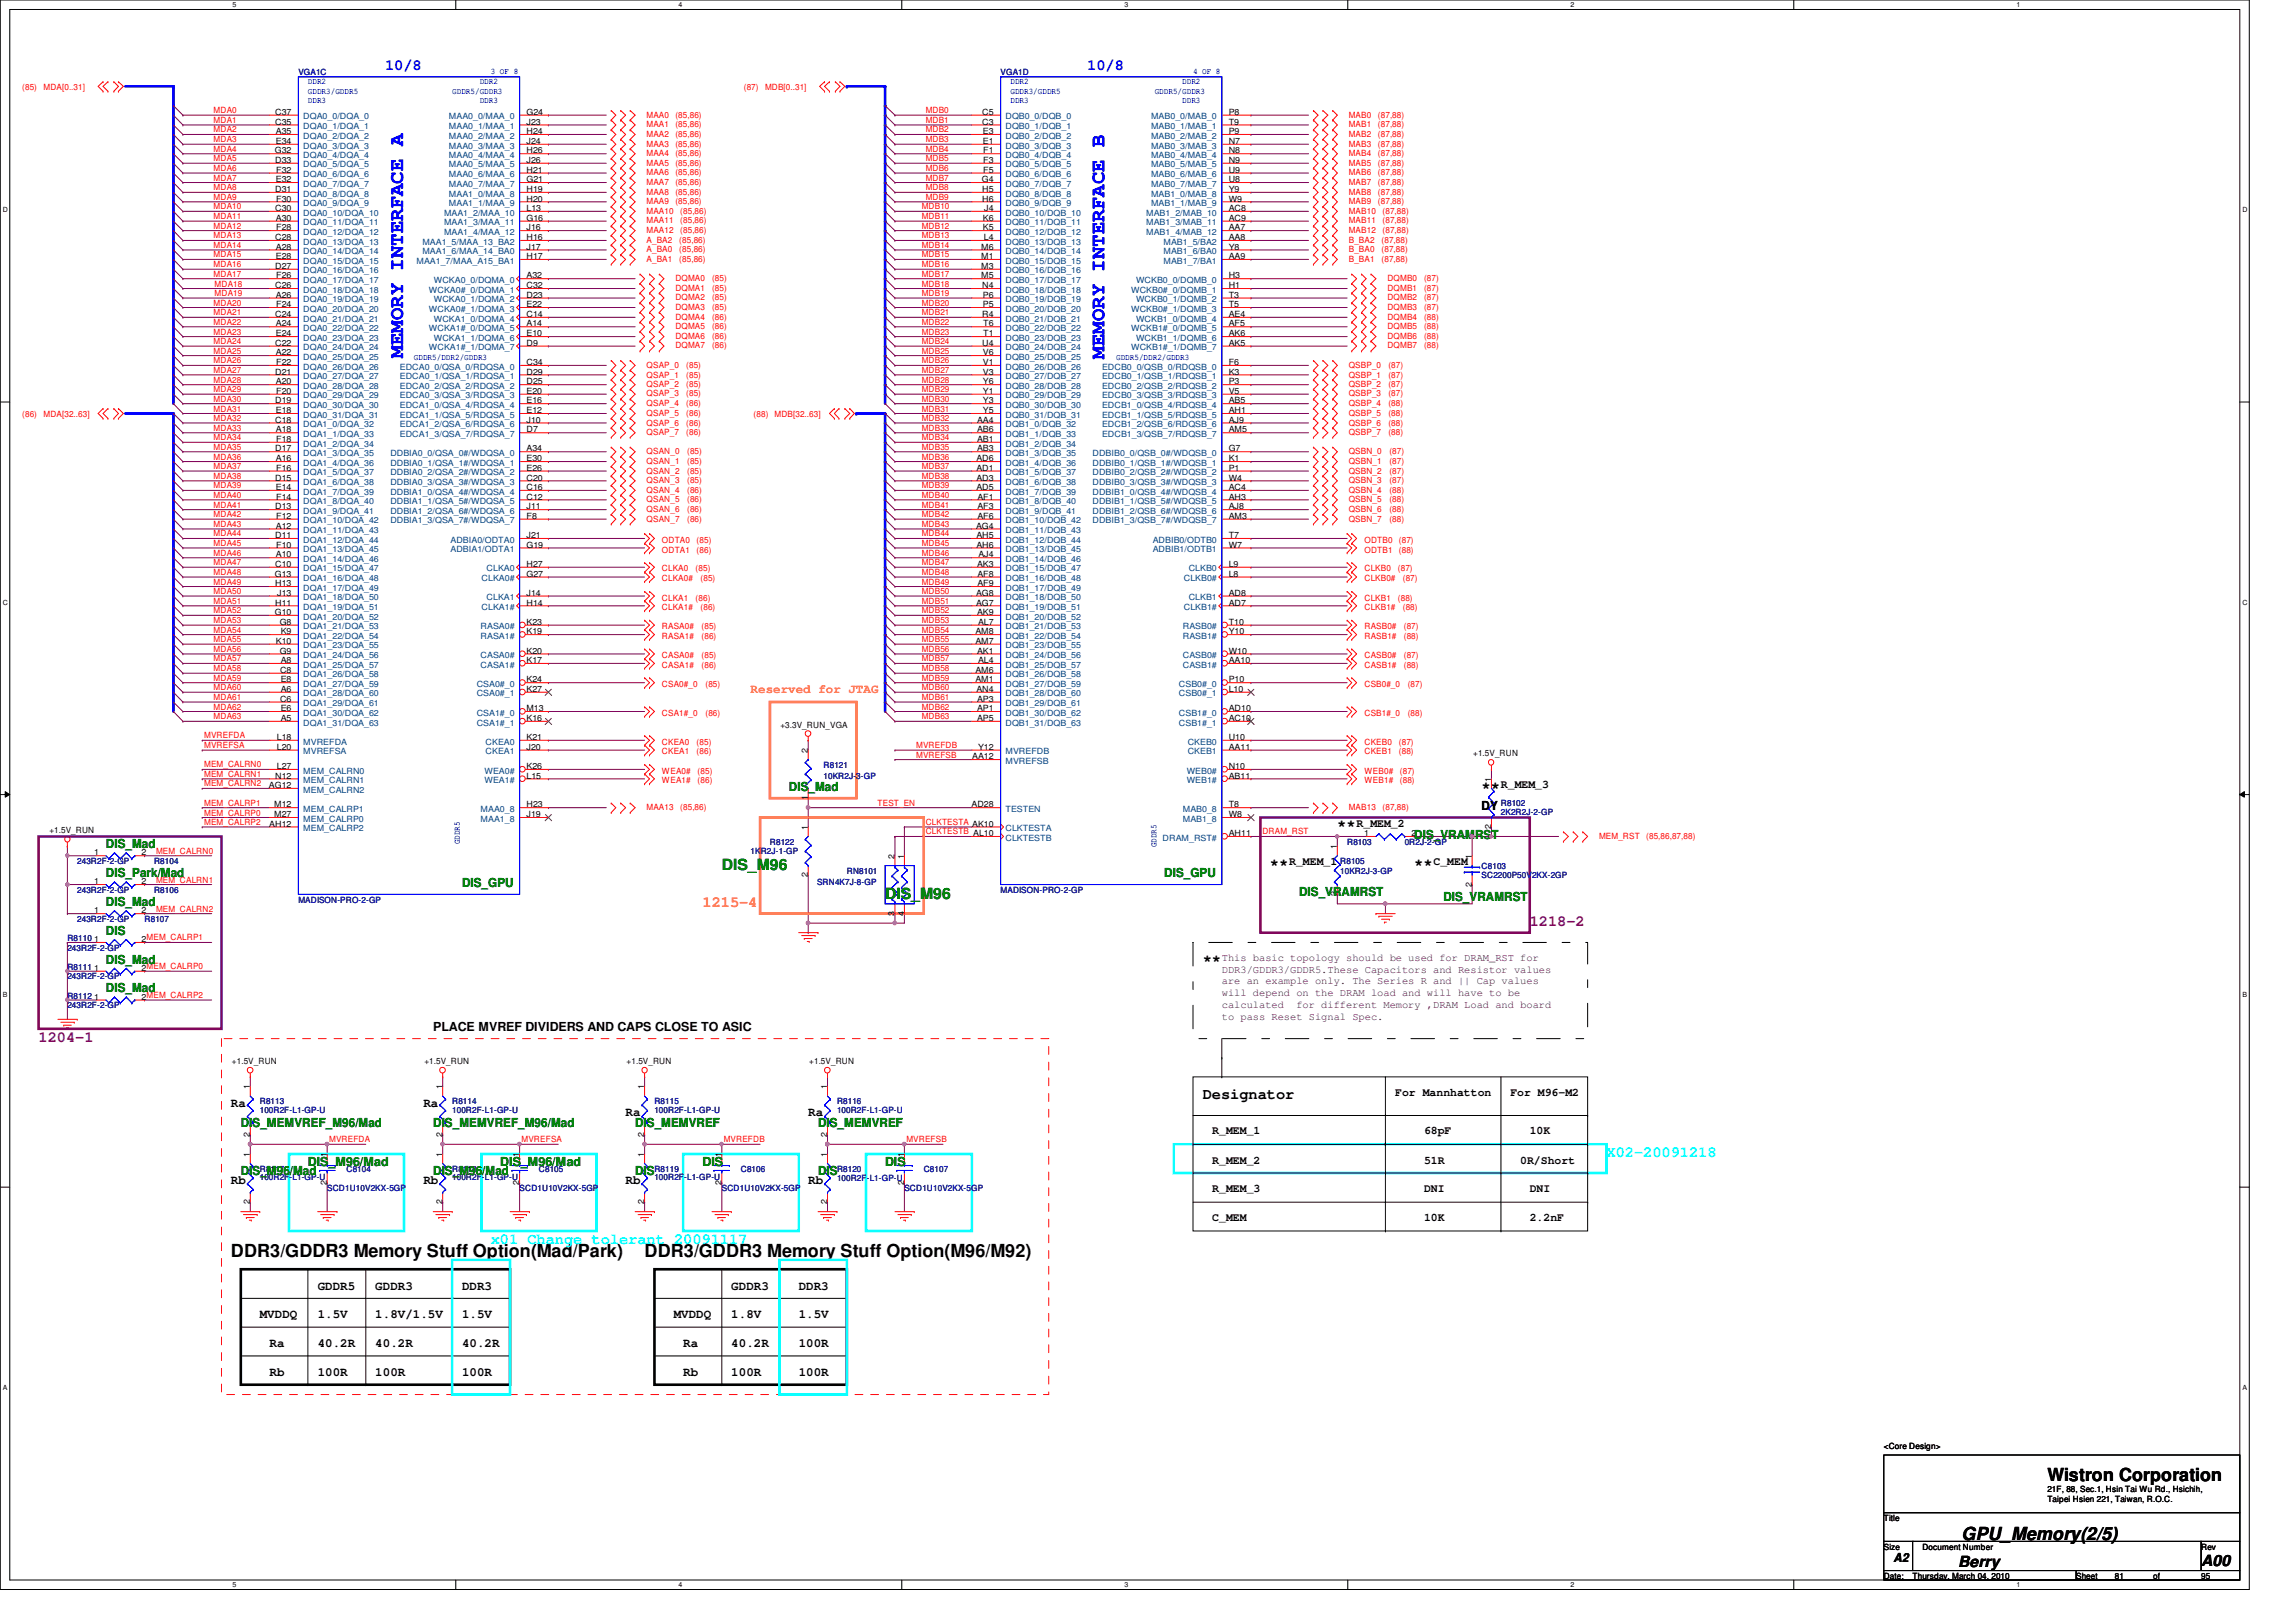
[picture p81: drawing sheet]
<svg xmlns="http://www.w3.org/2000/svg" width="297mm" height="210mm" viewBox="0 0 297 210" stroke-linecap="round" stroke-linejoin="round" font-family="sans-serif">
<defs><g id="words">
<g font-size="2.6" fill="#00f">
<text x="52.2" y="46.3" transform="rotate(-90 52.2 46.3)">MEMORY INTERFACE A</text>
<text x="142.9" y="46.4" transform="rotate(-90 142.9 46.4)">MEMORY INTERFACE B</text>
</g>
<g font-size="2.3">
<text x="29.9" y="162.7">DDR3/GDDR3 Memory Stuff Option(Mad/Park)</text>
<text x="83.4" y="162.7">DDR3/GDDR3 Memory Stuff Option(M96/M92)</text>
<text x="264.9" y="191.7">Wistron Corporation</text>
<text x="253.8" y="199.3">GPU_Memory(2/5)</text>
</g>
<g font-size="2" fill="#00f">
<text x="49.8" y="9.1">10/8</text>
<text x="140.7" y="9.1">10/8</text>
</g>
<g font-size="2">
<text x="173" y="107.4">**</text>
<text x="191.7" y="102.4">**</text>
<text x="164.3" y="112.4">**</text>
<text x="183" y="112.4">**</text>
<text x="155.6" y="124.8">**</text>
<text x="155.6" y="142.3">Designator</text>
<text x="253.3" y="202.7">Berry</text>
<text x="284.8" y="202.6">A00</text>
</g>
<g font-size="2" fill="#008000">
<text x="93.4" y="112.6">DIS_M96</text>
<text x="114.5" y="116.3">DIS_M96</text>
</g>
<text font-size="2" fill="#ff8000" x="90.9" y="117.4">1215-4</text>
<g font-size="2" fill="#800080">
<text x="197.9" y="119.9">1218-2</text>
<text x="5" y="134.8">1204-1</text>
</g>
<g font-size="2" fill="#0ff">
<text x="207.9" y="149.7">X02-20091218</text>
<text x="63.5" y="161">x01 Change tolerant 20091117</text>
</g>
<text font-size="1.6" fill="#ff8000" x="97.1" y="89.7">Reserved for JTAG</text>
<g font-size="1.6" fill="#008000">
<text x="102.1" y="102.3">DIS_Mad</text>
<text x="13.7" y="113.5">DIS_Park/Mad</text>
<text x="13.7" y="109.8">DIS_Mad</text>
<text x="150.6" y="113.5">DIS_GPU</text>
<text x="183" y="108.5">DIS_VRAMRST</text>
<text x="13.7" y="117.3">DIS_Mad</text>
<text x="59.8" y="114.8">DIS_GPU</text>
<text x="168.1" y="116">DIS_VRAMRST</text>
<text x="186.7" y="116.6">DIS_VRAMRST</text>
<text x="13.7" y="124.7">DIS_Mad</text>
<text x="13.7" y="121">DIS</text>
<text x="13.7" y="128.4">DIS_Mad</text>
<text x="31.2" y="145.9">DIS_MEMVREF_M96/Mad</text>
<text x="56" y="145.9">DIS_MEMVREF_M96/Mad</text>
<text x="82.2" y="145.9">DIS_MEMVREF</text>
<text x="105.8" y="145.9">DIS_MEMVREF</text>
<text x="31.2" y="152.1">DIS_M96/Mad</text>
<text x="39.8" y="150.9">DIS_M96/Mad</text>
<text x="56" y="152.1">DIS_M96/Mad</text>
<text x="64.7" y="150.9">DIS_M96/Mad</text>
<text x="82.2" y="152.1">DIS</text>
<text x="90.9" y="150.9">DIS</text>
<text x="105.8" y="152.1">DIS</text>
<text x="114.5" y="150.9">DIS</text>
</g>
<g font-size="1.6">
<text x="191.7" y="104.8">DY</text>
<text x="56" y="133.4">PLACE MVREF DIVIDERS AND CAPS CLOSE TO ASIC</text>
<text x="29.9" y="143.2">Ra</text>
<text x="54.8" y="143.2">Ra</text>
<text x="80.9" y="144.5">Ra</text>
<text x="104.6" y="144.5">Ra</text>
<text x="29.9" y="153.2">Rb</text>
<text x="54.8" y="153.2">Rb</text>
<text x="80.9" y="153.2">Rb</text>
<text x="104.6" y="153.2">Rb</text>
<text x="41.1" y="166.9">GDDR5</text>
<text x="48.6" y="166.9">GDDR3</text>
<text x="59.8" y="166.9">DDR3</text>
<text x="94.6" y="166.9">GDDR3</text>
<text x="103.3" y="166.9">DDR3</text>
<text x="33.6" y="170.6">MVDDQ</text>
<text x="41.1" y="170.6">1.5V</text>
<text x="48.6" y="170.6">1.8V/1.5V</text>
<text x="59.8" y="170.6">1.5V</text>
<text x="87.2" y="170.6">MVDDQ</text>
<text x="94.6" y="170.6">1.8V</text>
<text x="103.3" y="170.6">1.5V</text>
<text x="34.9" y="178.1">Rb</text>
<text x="34.9" y="174.3">Ra</text>
<text x="41.1" y="178.1">100R</text>
<text x="41.1" y="174.3">40.2R</text>
<text x="48.6" y="174.3">40.2R</text>
<text x="48.6" y="178.1">100R</text>
<text x="59.8" y="174.3">40.2R</text>
<text x="59.8" y="178.1">100R</text>
<text x="88.4" y="178.1">Rb</text>
<text x="88.4" y="174.3">Ra</text>
<text x="94.6" y="178.1">100R</text>
<text x="94.6" y="174.3">40.2R</text>
<text x="103.3" y="178.1">100R</text>
<text x="103.3" y="174.3">100R</text>
<text x="245" y="202.2">A2</text>
</g>
<g font-size="1.5">
<text x="175.5" y="107">R_MEM_2</text>
<text x="194.2" y="102">R_MEM_3</text>
<text x="166.8" y="112">R_MEM_1</text>
<text x="185.5" y="112">C_MEM</text>
<text x="180.5" y="141.9">For Mannhatton</text>
<text x="195.4" y="141.9">For M96-M2</text>
<text x="156.8" y="146.8">R_MEM_1</text>
<text x="184.2" y="146.8">68pF</text>
<text x="197.9" y="146.8">10K</text>
<text x="156.8" y="150.6">R_MEM_2</text>
<text x="156.8" y="154.3">R_MEM_3</text>
<text x="184.2" y="150.6">51R</text>
<text x="184.2" y="154.3">DNI</text>
<text x="196.7" y="150.6">0R/Short</text>
<text x="197.9" y="154.3">DNI</text>
<text x="156.8" y="158">C_MEM</text>
<text x="184.2" y="158">10K</text>
<text x="197.9" y="158">2.2nF</text>
</g>
<g font-size="1.4" fill="#400040">
<text x="158.1" y="124.3">This basic topology should be used for DRAM_RST for</text>
<text x="158.1" y="125.9">DDR3/GDDR3/GDDR5.These Capacitors and Resistor values</text>
<text x="158.1" y="127.4">are an example only. The Series R and || Cap values</text>
<text x="158.1" y="128.9">will depend on the DRAM load and will have to be</text>
<text x="158.1" y="130.4">calculated</text>
<text x="158.1" y="132">to pass Reset Signal Spec.</text>
<text x="167.7" y="130.4">for different Memory ,DRAM Load and board</text>
</g>
<g font-size="1.1" fill="#f00">
<text x="2.9" y="11.6">(85)</text>
<text x="5.6" y="11.6">MDA[0..31]</text>
<text x="96.2" y="11.6">(87)</text>
<text x="99" y="11.6">MDB[0..31]</text>
<text x="27.6" y="14.6">MDA0</text>
<text x="27.6" y="15.9">MDA1</text>
<text x="27.6" y="17.1">MDA2</text>
<text x="83.6" y="15.2">MAA0</text>
<text x="83.6" y="16.5">MAA1</text>
<text x="83.6" y="17.7">MAA2</text>
<text x="87.4" y="15.2">(85,86)</text>
<text x="87.4" y="16.5">(85,86)</text>
<text x="87.4" y="17.7">(85,86)</text>
<text x="119.8" y="15.9">MDB1</text>
<text x="119.8" y="17.1">MDB2</text>
<text x="119.8" y="14.6">MDB0</text>
<text x="174.5" y="15.2">MAB0</text>
<text x="174.5" y="16.5">MAB1</text>
<text x="174.5" y="17.7">MAB2</text>
<text x="178.3" y="15.2">(87,88)</text>
<text x="178.3" y="16.5">(87,88)</text>
<text x="178.3" y="17.7">(87,88)</text>
<text x="27.6" y="19.6">MDA4</text>
<text x="27.6" y="20.9">MDA5</text>
<text x="27.6" y="22.1">MDA6</text>
<text x="27.6" y="18.4">MDA3</text>
<text x="27.6" y="23.4">MDA7</text>
<text x="83.6" y="19">MAA3</text>
<text x="83.6" y="20.2">MAA4</text>
<text x="83.6" y="21.5">MAA5</text>
<text x="83.6" y="22.7">MAA6</text>
<text x="83.6" y="24">MAA7</text>
<text x="87.4" y="19">(85,86)</text>
<text x="87.4" y="20.2">(85,86)</text>
<text x="87.4" y="21.5">(85,86)</text>
<text x="87.4" y="22.7">(85,86)</text>
<text x="87.4" y="24">(85,86)</text>
<text x="119.8" y="23.4">MDB7</text>
<text x="119.8" y="18.4">MDB3</text>
<text x="119.8" y="20.9">MDB5</text>
<text x="119.8" y="19.6">MDB4</text>
<text x="119.8" y="22.1">MDB6</text>
<text x="174.5" y="19">MAB3</text>
<text x="174.5" y="20.2">MAB4</text>
<text x="174.5" y="21.5">MAB5</text>
<text x="174.5" y="22.7">MAB6</text>
<text x="174.5" y="24">MAB7</text>
<text x="178.3" y="19">(87,88)</text>
<text x="178.3" y="20.2">(87,88)</text>
<text x="178.3" y="21.5">(87,88)</text>
<text x="178.3" y="22.7">(87,88)</text>
<text x="178.3" y="24">(87,88)</text>
<text x="27.6" y="29.6">MDA12</text>
<text x="27.6" y="28.4">MDA11</text>
<text x="27.6" y="25.9">MDA9</text>
<text x="27.6" y="24.6">MDA8</text>
<text x="27.6" y="27.1">MDA10</text>
<text x="83.6" y="25.2">MAA8</text>
<text x="83.6" y="26.4">MAA9</text>
<text x="83.6" y="27.7">MAA10</text>
<text x="83.6" y="28.9">MAA11</text>
<text x="87.4" y="25.2">(85,86)</text>
<text x="87.4" y="26.4">(85,86)</text>
<text x="88" y="27.7">(85,86)</text>
<text x="88" y="28.9">(85,86)</text>
<text x="119.2" y="28.4">MDB11</text>
<text x="119.2" y="27.1">MDB10</text>
<text x="119.2" y="29.6">MDB12</text>
<text x="119.8" y="25.9">MDB9</text>
<text x="119.8" y="24.6">MDB8</text>
<text x="174.5" y="25.2">MAB8</text>
<text x="174.5" y="26.4">MAB9</text>
<text x="174.5" y="27.7">MAB10</text>
<text x="174.5" y="28.9">MAB11</text>
<text x="178.3" y="25.2">(87,88)</text>
<text x="178.3" y="26.4">(87,88)</text>
<text x="178.9" y="27.7">(87,88)</text>
<text x="178.9" y="28.9">(87,88)</text>
<text x="27.6" y="33.3">MDA15</text>
<text x="27.6" y="30.9">MDA13</text>
<text x="27.6" y="32.1">MDA14</text>
<text x="27.6" y="35.8">MDA17</text>
<text x="27.6" y="34.6">MDA16</text>
<text x="83.6" y="31.4">A_BA2</text>
<text x="83.6" y="32.6">A_BA0</text>
<text x="83.6" y="33.9">A_BA1</text>
<text x="83.6" y="30.2">MAA12</text>
<text x="87.9" y="31.4">(85,86)</text>
<text x="87.9" y="32.6">(85,86)</text>
<text x="87.9" y="33.9">(85,86)</text>
<text x="88" y="30.2">(85,86)</text>
<text x="119.2" y="34.6">MDB16</text>
<text x="119.2" y="32.1">MDB14</text>
<text x="119.2" y="33.3">MDB15</text>
<text x="119.2" y="30.9">MDB13</text>
<text x="119.2" y="35.8">MDB17</text>
<text x="174.5" y="31.4">B_BA2</text>
<text x="174.5" y="32.6">B_BA0</text>
<text x="174.5" y="33.9">B_BA1</text>
<text x="174.5" y="30.2">MAB12</text>
<text x="178.7" y="31.4">(87,88)</text>
<text x="178.7" y="32.6">(87,88)</text>
<text x="178.7" y="33.9">(87,88)</text>
<text x="178.9" y="30.2">(87,88)</text>
<text x="27.6" y="40.8">MDA21</text>
<text x="27.6" y="39.5">MDA20</text>
<text x="27.8" y="37.1">MDA18</text>
<text x="27.8" y="38.3">MDA19</text>
<text x="87.4" y="36.4">DQMA0</text>
<text x="87.4" y="37.6">DQMA1</text>
<text x="87.4" y="38.9">DQMA2</text>
<text x="87.4" y="40.1">DQMA3</text>
<text x="87.4" y="41.4">DQMA4</text>
<text x="92.1" y="36.4">(85)</text>
<text x="92.1" y="37.6">(85)</text>
<text x="92.1" y="38.9">(85)</text>
<text x="92.1" y="40.1">(85)</text>
<text x="92.1" y="41.4">(86)</text>
<text x="119.2" y="37.1">MDB18</text>
<text x="119.2" y="40.8">MDB21</text>
<text x="119.2" y="39.5">MDB20</text>
<text x="119.2" y="38.3">MDB19</text>
<text x="179.5" y="36.4">DQMB0</text>
<text x="179.5" y="37.6">DQMB1</text>
<text x="179.5" y="38.9">DQMB2</text>
<text x="179.5" y="40.1">DQMB3</text>
<text x="179.5" y="41.4">DQMB4</text>
<text x="184.2" y="36.4">(87)</text>
<text x="184.2" y="37.6">(87)</text>
<text x="184.2" y="38.9">(87)</text>
<text x="184.2" y="40.1">(87)</text>
<text x="184.2" y="41.4">(88)</text>
<text x="27.6" y="45.8">MDA25</text>
<text x="27.6" y="43.3">MDA23</text>
<text x="27.6" y="42">MDA22</text>
<text x="27.6" y="44.5">MDA24</text>
<text x="27.6" y="47">MDA26</text>
<text x="83.6" y="47.6">QSAP_0</text>
<text x="87.4" y="42.6">DQMA5</text>
<text x="87.4" y="43.9">DQMA6</text>
<text x="87.4" y="45.1">DQMA7</text>
<text x="88.8" y="47.6">(85)</text>
<text x="92.1" y="42.6">(86)</text>
<text x="92.1" y="43.9">(86)</text>
<text x="92.1" y="45.1">(86)</text>
<text x="119.2" y="42">MDB22</text>
<text x="119.2" y="44.5">MDB24</text>
<text x="119.2" y="47">MDB26</text>
<text x="119.2" y="43.3">MDB23</text>
<text x="119.2" y="45.8">MDB25</text>
<text x="174.5" y="47.6">QSBP_0</text>
<text x="179.5" y="42.6">DQMB5</text>
<text x="179.5" y="43.9">DQMB6</text>
<text x="179.5" y="45.1">DQMB7</text>
<text x="179.6" y="47.6">(87)</text>
<text x="184.2" y="42.6">(88)</text>
<text x="184.2" y="43.9">(88)</text>
<text x="184.2" y="45.1">(88)</text>
<text x="2.9" y="53.9">(86)</text>
<text x="5.6" y="53.9">MDA[32..63]</text>
<text x="27.6" y="49.5">MDA28</text>
<text x="27.6" y="52">MDA30</text>
<text x="27.6" y="53.3">MDA31</text>
<text x="27.6" y="48.3">MDA27</text>
<text x="27.6" y="50.8">MDA29</text>
<text x="83.6" y="48.9">QSAP_1</text>
<text x="83.6" y="50.1">QSAP_2</text>
<text x="83.6" y="51.3">QSAP_3</text>
<text x="83.6" y="52.6">QSAP_4</text>
<text x="83.6" y="53.8">QSAP_5</text>
<text x="88.8" y="48.9">(85)</text>
<text x="88.8" y="50.1">(85)</text>
<text x="88.8" y="51.3">(85)</text>
<text x="88.8" y="52.6">(86)</text>
<text x="88.8" y="53.8">(86)</text>
<text x="97.5" y="53.9">(88)</text>
<text x="100.2" y="53.9">MDB[32..63]</text>
<text x="119.2" y="52">MDB30</text>
<text x="119.2" y="48.3">MDB27</text>
<text x="119.2" y="49.5">MDB28</text>
<text x="119.2" y="53.3">MDB31</text>
<text x="119.2" y="50.8">MDB29</text>
<text x="174.5" y="48.9">QSBP_1</text>
<text x="174.5" y="50.1">QSBP_2</text>
<text x="174.5" y="51.3">QSBP_3</text>
<text x="174.5" y="52.6">QSBP_4</text>
<text x="174.5" y="53.8">QSBP_5</text>
<text x="179.6" y="48.9">(87)</text>
<text x="179.6" y="50.1">(87)</text>
<text x="179.6" y="51.3">(87)</text>
<text x="179.6" y="52.6">(88)</text>
<text x="179.6" y="53.8">(88)</text>
<text x="27.6" y="57">MDA34</text>
<text x="27.6" y="58.2">MDA35</text>
<text x="27.6" y="59.5">MDA36</text>
<text x="27.6" y="55.8">MDA33</text>
<text x="27.6" y="54.5">MDA32</text>
<text x="83.6" y="58.8">QSAN_0</text>
<text x="83.6" y="55.1">QSAP_6</text>
<text x="83.6" y="56.3">QSAP_7</text>
<text x="88.8" y="55.1">(86)</text>
<text x="88.8" y="56.3">(86)</text>
<text x="88.9" y="58.8">(85)</text>
<text x="119.2" y="55.8">MDB33</text>
<text x="119.2" y="54.5">MDB32</text>
<text x="119.2" y="59.5">MDB36</text>
<text x="119.2" y="57">MDB34</text>
<text x="119.2" y="58.2">MDB35</text>
<text x="174.5" y="58.8">QSBN_0</text>
<text x="174.5" y="55.1">QSBP_6</text>
<text x="174.5" y="56.3">QSBP_7</text>
<text x="179.6" y="55.1">(88)</text>
<text x="179.6" y="56.3">(88)</text>
<text x="179.7" y="58.8">(87)</text>
<text x="27.6" y="62">MDA38</text>
<text x="27.6" y="64.4">MDA40</text>
<text x="27.6" y="60.7">MDA37</text>
<text x="27.6" y="65.7">MDA41</text>
<text x="27.6" y="63.2">MDA39</text>
<text x="83.6" y="60">QSAN_1</text>
<text x="83.6" y="61.3">QSAN_2</text>
<text x="83.6" y="62.5">QSAN_3</text>
<text x="83.6" y="63.8">QSAN_4</text>
<text x="83.6" y="65">QSAN_5</text>
<text x="88.9" y="60">(85)</text>
<text x="88.9" y="61.3">(85)</text>
<text x="88.9" y="62.5">(85)</text>
<text x="88.9" y="63.8">(86)</text>
<text x="88.9" y="65">(86)</text>
<text x="119.2" y="64.4">MDB40</text>
<text x="119.2" y="65.7">MDB41</text>
<text x="119.2" y="62">MDB38</text>
<text x="119.2" y="60.7">MDB37</text>
<text x="119.2" y="63.2">MDB39</text>
<text x="174.5" y="60">QSBN_1</text>
<text x="174.5" y="61.3">QSBN_2</text>
<text x="174.5" y="62.5">QSBN_3</text>
<text x="174.5" y="63.8">QSBN_4</text>
<text x="174.5" y="65">QSBN_5</text>
<text x="179.7" y="60">(87)</text>
<text x="179.7" y="61.3">(87)</text>
<text x="179.7" y="62.5">(87)</text>
<text x="179.7" y="63.8">(88)</text>
<text x="179.7" y="65">(88)</text>
<text x="27.6" y="70.7">MDA45</text>
<text x="27.6" y="69.4">MDA44</text>
<text x="27.6" y="71.9">MDA46</text>
<text x="27.6" y="66.9">MDA42</text>
<text x="27.6" y="68.2">MDA43</text>
<text x="83.6" y="66.3">QSAN_6</text>
<text x="83.6" y="67.5">QSAN_7</text>
<text x="85.6" y="71.5">ODTA1</text>
<text x="85.6" y="70.2">ODTA0</text>
<text x="88.9" y="66.3">(86)</text>
<text x="88.9" y="67.5">(86)</text>
<text x="90.1" y="71.5">(86)</text>
<text x="90.1" y="70.2">(85)</text>
<text x="119.2" y="71.9">MDB46</text>
<text x="119.2" y="70.7">MDB45</text>
<text x="119.2" y="68.2">MDB43</text>
<text x="119.2" y="69.4">MDB44</text>
<text x="119.2" y="66.9">MDB42</text>
<text x="174.5" y="66.3">QSBN_6</text>
<text x="174.5" y="67.5">QSBN_7</text>
<text x="176.5" y="71.5">ODTB1</text>
<text x="176.5" y="70.2">ODTB0</text>
<text x="179.7" y="66.3">(88)</text>
<text x="179.7" y="67.5">(88)</text>
<text x="181" y="71.5">(88)</text>
<text x="181" y="70.2">(87)</text>
<text x="27.6" y="73.2">MDA47</text>
<text x="27.6" y="75.6">MDA49</text>
<text x="27.6" y="74.4">MDA48</text>
<text x="27.6" y="76.9">MDA50</text>
<text x="85.6" y="75.2">CLKA0#</text>
<text x="85.6" y="74">CLKA0</text>
<text x="85.6" y="77.7">CLKA1</text>
<text x="90" y="74">(85)</text>
<text x="90" y="77.7">(86)</text>
<text x="90.6" y="75.2">(85)</text>
<text x="119.2" y="76.9">MDB50</text>
<text x="119.2" y="73.2">MDB47</text>
<text x="119.2" y="75.6">MDB49</text>
<text x="119.2" y="74.4">MDB48</text>
<text x="176.5" y="75.2">CLKB0#</text>
<text x="176.5" y="74">CLKB0</text>
<text x="176.5" y="77.7">CLKB1</text>
<text x="180.8" y="74">(87)</text>
<text x="180.8" y="77.7">(88)</text>
<text x="181.5" y="75.2">(87)</text>
<text x="27.6" y="79.4">MDA52</text>
<text x="27.6" y="78.1">MDA51</text>
<text x="27.6" y="81.9">MDA54</text>
<text x="27.6" y="83.1">MDA55</text>
<text x="27.6" y="80.6">MDA53</text>
<text x="85.6" y="79">CLKA1#</text>
<text x="85.6" y="81.4">RASA0#</text>
<text x="85.6" y="82.7">RASA1#</text>
<text x="90.6" y="79">(86)</text>
<text x="90.8" y="81.4">(85)</text>
<text x="90.8" y="82.7">(86)</text>
<text x="119.2" y="83.1">MDB55</text>
<text x="119.2" y="80.6">MDB53</text>
<text x="119.2" y="79.4">MDB52</text>
<text x="119.2" y="81.9">MDB54</text>
<text x="119.2" y="78.1">MDB51</text>
<text x="176.5" y="79">CLKB1#</text>
<text x="176.5" y="81.4">RASB0#</text>
<text x="176.5" y="82.7">RASB1#</text>
<text x="181.5" y="79">(88)</text>
<text x="181.6" y="81.4">(87)</text>
<text x="181.6" y="82.7">(88)</text>
<text x="27.6" y="85.6">MDA57</text>
<text x="27.6" y="88.1">MDA59</text>
<text x="27.6" y="89.3">MDA60</text>
<text x="27.6" y="84.4">MDA56</text>
<text x="27.6" y="86.9">MDA58</text>
<text x="85.6" y="86.4">CASA1#</text>
<text x="85.6" y="85.2">CASA0#</text>
<text x="85.6" y="88.9">CSA0#_0</text>
<text x="90.8" y="86.4">(86)</text>
<text x="90.8" y="85.2">(85)</text>
<text x="91.3" y="88.9">(85)</text>
<text x="119.2" y="88.1">MDB59</text>
<text x="119.2" y="86.9">MDB58</text>
<text x="119.2" y="89.3">MDB60</text>
<text x="119.2" y="84.4">MDB56</text>
<text x="119.2" y="85.6">MDB57</text>
<text x="176.5" y="86.4">CASB1#</text>
<text x="176.5" y="85.2">CASB0#</text>
<text x="176.5" y="88.9">CSB0#_0</text>
<text x="181.6" y="86.4">(88)</text>
<text x="181.6" y="85.2">(87)</text>
<text x="182.1" y="88.9">(87)</text>
<text x="26.4" y="95.5">MVREFDA</text>
<text x="27.6" y="90.6">MDA61</text>
<text x="27.6" y="91.8">MDA62</text>
<text x="27.6" y="93.1">MDA63</text>
<text x="85.6" y="92.6">CSA1#_0</text>
<text x="91.3" y="92.6">(86)</text>
<text x="119.2" y="90.6">MDB61</text>
<text x="119.2" y="91.8">MDB62</text>
<text x="119.2" y="93.1">MDB63</text>
<text x="176.5" y="92.6">CSB1#_0</text>
<text x="182.1" y="92.6">(88)</text>
<text x="26.4" y="100.5">MEM_CALRN1</text>
<text x="26.4" y="101.8">MEM_CALRN2</text>
<text x="26.4" y="99.3">MEM_CALRN0</text>
<text x="26.4" y="96.8">MVREFSA</text>
<text x="85.6" y="96.4">CKEA0</text>
<text x="85.6" y="97.6">CKEA1</text>
<text x="85.6" y="101.3">WEA1#</text>
<text x="85.6" y="100.1">WEA0#</text>
<text x="90.1" y="96.4">(85)</text>
<text x="90.1" y="97.6">(86)</text>
<text x="90.3" y="101.3">(86)</text>
<text x="90.3" y="100.1">(85)</text>
<text x="118.5" y="96.8">MVREFDB</text>
<text x="118.5" y="98">MVREFSB</text>
<text x="176.5" y="96.4">CKEB0</text>
<text x="176.5" y="97.6">CKEB1</text>
<text x="176.5" y="101.3">WEB1#</text>
<text x="176.5" y="100.1">WEB0#</text>
<text x="181" y="96.4">(87)</text>
<text x="181" y="97.6">(88)</text>
<text x="181.1" y="101.3">(88)</text>
<text x="181.1" y="100.1">(87)</text>
<text x="26.4" y="104.3">MEM_CALRP1</text>
<text x="26.4" y="105.5">MEM_CALRP0</text>
<text x="26.4" y="106.8">MEM_CALRP2</text>
<text x="83.6" y="104.9">MAA13</text>
<text x="88" y="104.9">(85,86)</text>
<text x="113.5" y="104.3">TEST_EN</text>
<text x="119.8" y="108">CLKTESTB AL10</text>
<text x="119.8" y="106.8">CLKTESTA AK10</text>
<text x="163.3" y="108">DRAM_RST</text>
<text x="174.5" y="104.9">MAB13</text>
<text x="178.9" y="104.9">(87,88)</text>
<text x="20.2" y="110.5">MEM_CALRN0</text>
<text x="206.9" y="108.6">MEM_RST</text>
<text x="213" y="108.6">(85,86,87,88)</text>
<text x="20.2" y="114.2">MEM_CALRN1</text>
<text x="20.2" y="118">MEM_CALRN2</text>
<text x="42.6" y="147.8">MVREFDA</text>
<text x="67.5" y="147.8">MVREFSA</text>
<text x="93.6" y="147.8">MVREFDB</text>
<text x="117.3" y="147.8">MVREFSB</text>
</g>
<g font-size="1.1" fill="#000080">
<text x="38.6" y="9.7">VGA1C</text>
<text x="129.5" y="9.7">VGA1D</text>
<text x="106.5" y="99.4">R8121</text>
<text x="106.5" y="100.8">10KR2J-3-GP</text>
<text x="194.2" y="104.4">R8102</text>
<text x="194.2" y="105.5">2K2R2J-2-GP</text>
<text x="10" y="111.8">243R2F-2-GP</text>
<text x="19.9" y="111.8">R8104</text>
<text x="97.1" y="110.6">1KR2J-1-GP</text>
<text x="99.6" y="109.3">R8122</text>
<text x="109.6" y="113.1">RN8101</text>
<text x="173.4" y="111.8">R8105</text>
<text x="173.4" y="113.1">10KR2J-3-GP</text>
<text x="174.3" y="109.3">R8103</text>
<text x="181.7" y="109.3">0R2J-2-GP</text>
<text x="191.7" y="112.4">C8103</text>
<text x="191.7" y="113.7">SC2200P50V2KX-2GP</text>
<text x="10" y="119.3">243R2F-2-GP</text>
<text x="10" y="115.5">243R2F-2-GP</text>
<text x="18.7" y="119.3">R8107</text>
<text x="19.9" y="115.5">R8106</text>
<text x="38.6" y="116.8">MADISON-PRO-2-GP</text>
<text x="105.7" y="114.6">SRN4K7J-8-GP</text>
<text x="129.5" y="115.5">MADISON-PRO-2-GP</text>
<text x="8.7" y="125.5">R8111</text>
<text x="8.7" y="121.8">R8110</text>
<text x="8.7" y="123">243R2F-2-GP</text>
<text x="8.7" y="129.2">R8112</text>
<text x="8.7" y="130.5">243R2F-2-GP</text>
<text x="8.7" y="126.7">243R2F-2-GP</text>
<text x="33.6" y="142.9">R8113</text>
<text x="58.5" y="142.9">R8114</text>
<text x="84.7" y="142.9">R8115</text>
<text x="108.3" y="142.9">R8116</text>
<text x="33.6" y="144.1">100R2F-L1-GP-U</text>
<text x="58.5" y="144.1">100R2F-L1-GP-U</text>
<text x="84.7" y="144.1">100R2F-L1-GP-U</text>
<text x="108.3" y="144.1">100R2F-L1-GP-U</text>
<text x="33.6" y="151.6">R8117</text>
<text x="33.6" y="152.7">100R2F-L1-GP-U</text>
<text x="42.3" y="154.1">SCD1U10V2KX-5GP</text>
<text x="44.8" y="151.6">C8104</text>
<text x="58.5" y="151.6">R8118</text>
<text x="58.5" y="152.7">100R2F-L1-GP-U</text>
<text x="67.2" y="154.1">SCD1U10V2KX-5GP</text>
<text x="69.7" y="151.6">C8105</text>
<text x="84.7" y="151.6">R8119</text>
<text x="84.7" y="152.7">100R2F-L1-GP-U</text>
<text x="93.4" y="154.1">SCD1U10V2KX-5GP</text>
<text x="95.8" y="151.6">C8106</text>
<text x="108.3" y="151.6">R8120</text>
<text x="108.3" y="152.9">100R2F-L1-GP-U</text>
<text x="117" y="154.1">SCD1U10V2KX-5GP</text>
<text x="119.5" y="151.6">C8107</text>
</g>
<g font-size="1.1" fill="#00f">
<text x="39.8" y="10.9">DDR2</text>
<text x="62.1" y="10.9">DDR2</text>
<text x="63.5" y="9.6">3 OF 8</text>
<text x="130.7" y="10.9">DDR2</text>
<text x="152.9" y="10.9">DDR2</text>
<text x="154.3" y="9.6">4 OF 8</text>
<text x="39.8" y="12.1">GDDR3/GDDR5</text>
<text x="39.8" y="13.3">DDR3</text>
<text x="58.5" y="12.1">GDDR5/GDDR3</text>
<text x="62.1" y="13.3">DDR3</text>
<text x="130.7" y="12.1">GDDR3/GDDR5</text>
<text x="130.7" y="13.3">DDR3</text>
<text x="149.4" y="12.1">GDDR5/GDDR3</text>
<text x="152.9" y="13.3">DDR3</text>
<text x="53.5" y="46.6">GDDR5/DDR2/GDDR3</text>
<text x="144.4" y="46.6">GDDR5/DDR2/GDDR3</text>
<text x="59.5" y="109.3" transform="rotate(-90 59.5 109.3)">GDDR5</text>
<text x="149.6" y="109.6" transform="rotate(-90 149.6 109.6)">GDDR5</text>
</g>
<g font-size="1.1">
<text x="35.6" y="14.9">C37</text>
<text x="35.6" y="16.1">C35</text>
<text x="35.7" y="17.4">A35</text>
<text x="68.1" y="14.9">G24</text>
<text x="68.1" y="16.1">J23</text>
<text x="68.1" y="17.4">H24</text>
<text x="127.1" y="14.9">C5</text>
<text x="127.1" y="16.1">C3</text>
<text x="127.2" y="17.4">E3</text>
<text x="159" y="14.9">P8</text>
<text x="159" y="16.1">T9</text>
<text x="159" y="17.4">P9</text>
<text x="35.6" y="19.9">G32</text>
<text x="35.6" y="21.1">D33</text>
<text x="35.7" y="18.6">E34</text>
<text x="35.7" y="23.6">E32</text>
<text x="35.7" y="22.4">F32</text>
<text x="68.1" y="18.6">J24</text>
<text x="68.1" y="19.9">H26</text>
<text x="68.1" y="21.1">J26</text>
<text x="68.1" y="22.4">H21</text>
<text x="68.1" y="23.6">G21</text>
<text x="127" y="23.6">G4</text>
<text x="127.2" y="18.6">E1</text>
<text x="127.2" y="19.9">F1</text>
<text x="127.2" y="21.1">F3</text>
<text x="127.2" y="22.4">F5</text>
<text x="159" y="18.6">N7</text>
<text x="159" y="19.9">N8</text>
<text x="159" y="21.1">N9</text>
<text x="159" y="22.4">U9</text>
<text x="159" y="23.6">U8</text>
<text x="35.6" y="27.3">C30</text>
<text x="35.6" y="24.8">D31</text>
<text x="35.7" y="28.6">A30</text>
<text x="35.7" y="29.8">F28</text>
<text x="35.7" y="26.1">F30</text>
<text x="68.1" y="27.3">L13</text>
<text x="68.1" y="28.6">G16</text>
<text x="68.1" y="29.8">J16</text>
<text x="68.1" y="24.8">H19</text>
<text x="68.1" y="26.1">H20</text>
<text x="127.1" y="24.8">H5</text>
<text x="127.1" y="26.1">H6</text>
<text x="127.2" y="28.6">K6</text>
<text x="127.2" y="29.8">K5</text>
<text x="127.3" y="27.3">J4</text>
<text x="159" y="27.3">AC8</text>
<text x="159" y="28.6">AC9</text>
<text x="159" y="29.8">AA7</text>
<text x="159" y="24.8">Y9</text>
<text x="159" y="26.1">W9</text>
<text x="35.6" y="31.1">C28</text>
<text x="35.6" y="34.8">D27</text>
<text x="35.7" y="32.3">A28</text>
<text x="35.7" y="33.5">E28</text>
<text x="68.1" y="31.1">H16</text>
<text x="68.1" y="32.3">J17</text>
<text x="68.1" y="33.5">H17</text>
<text x="127" y="32.3">M6</text>
<text x="127" y="33.5">M1</text>
<text x="127" y="34.8">M3</text>
<text x="127.3" y="31.1">L4</text>
<text x="159" y="31.1">AA8</text>
<text x="159" y="32.3">Y8</text>
<text x="159" y="33.5">AA9</text>
<text x="35.6" y="37.3">C26</text>
<text x="35.6" y="41">C24</text>
<text x="35.7" y="38.5">A26</text>
<text x="35.7" y="36">F26</text>
<text x="35.7" y="39.8">F24</text>
<text x="68.1" y="36">A32</text>
<text x="68.1" y="37.3">C32</text>
<text x="68.1" y="38.5">D23</text>
<text x="68.1" y="39.8">E22</text>
<text x="68.1" y="41">C14</text>
<text x="127" y="36">M5</text>
<text x="127.1" y="37.3">N4</text>
<text x="127.1" y="41">R4</text>
<text x="127.2" y="38.5">P6</text>
<text x="127.2" y="39.8">P5</text>
<text x="159" y="36">H3</text>
<text x="159" y="37.3">H1</text>
<text x="159" y="38.5">T3</text>
<text x="159" y="39.8">T5</text>
<text x="159" y="41">AE4</text>
<text x="35.6" y="44.7">C22</text>
<text x="35.7" y="42.2">A24</text>
<text x="35.7" y="43.5">E24</text>
<text x="35.7" y="46">A22</text>
<text x="35.7" y="47.2">F22</text>
<text x="68.1" y="42.2">A14</text>
<text x="68.1" y="43.5">E10</text>
<text x="68.1" y="44.7">D9</text>
<text x="68.1" y="47.2">C34</text>
<text x="127.1" y="44.7">U4</text>
<text x="127.2" y="46">V6</text>
<text x="127.2" y="47.2">V1</text>
<text x="127.2" y="42.2">T6</text>
<text x="127.2" y="43.5">T1</text>
<text x="159" y="42.2">AF5</text>
<text x="159" y="43.5">AK6</text>
<text x="159" y="44.7">AK5</text>
<text x="159" y="47.2">F6</text>
<text x="35.6" y="48.5">D21</text>
<text x="35.6" y="52.2">D19</text>
<text x="35.7" y="49.7">A20</text>
<text x="35.7" y="53.5">E18</text>
<text x="35.7" y="51">F20</text>
<text x="68.1" y="48.5">D29</text>
<text x="68.1" y="49.7">D25</text>
<text x="68.1" y="51">E20</text>
<text x="68.1" y="52.2">E16</text>
<text x="68.1" y="53.5">E12</text>
<text x="127.2" y="48.5">V3</text>
<text x="127.2" y="49.7">Y6</text>
<text x="127.2" y="51">Y1</text>
<text x="127.2" y="52.2">Y3</text>
<text x="127.2" y="53.5">Y5</text>
<text x="159" y="48.5">K3</text>
<text x="159" y="49.7">P3</text>
<text x="159" y="51">V5</text>
<text x="159" y="52.2">AB5</text>
<text x="159" y="53.5">AH1</text>
<text x="35.6" y="54.7">C18</text>
<text x="35.6" y="58.4">D17</text>
<text x="35.7" y="56">A18</text>
<text x="35.7" y="59.7">A16</text>
<text x="35.7" y="57.2">F18</text>
<text x="68.1" y="54.7">J10</text>
<text x="68.1" y="56">D7</text>
<text x="68.1" y="58.4">A34</text>
<text x="68.1" y="59.7">E30</text>
<text x="126.3" y="59.7">AD6</text>
<text x="126.4" y="54.7">AA4</text>
<text x="126.4" y="56">AB6</text>
<text x="126.4" y="57.2">AB1</text>
<text x="126.4" y="58.4">AB3</text>
<text x="159" y="54.7">AJ9</text>
<text x="159" y="56">AM5</text>
<text x="159" y="58.4">G7</text>
<text x="159" y="59.7">K1</text>
<text x="35.6" y="62.2">D15</text>
<text x="35.6" y="65.9">D13</text>
<text x="35.7" y="63.4">E14</text>
<text x="35.7" y="60.9">F16</text>
<text x="35.7" y="64.6">F14</text>
<text x="68.1" y="60.9">E26</text>
<text x="68.1" y="62.2">C20</text>
<text x="68.1" y="63.4">C16</text>
<text x="68.1" y="64.6">C12</text>
<text x="68.1" y="65.9">J11</text>
<text x="126.3" y="60.9">AD1</text>
<text x="126.3" y="62.2">AD3</text>
<text x="126.3" y="63.4">AD5</text>
<text x="126.4" y="64.6">AF1</text>
<text x="126.4" y="65.9">AF3</text>
<text x="159" y="60.9">P1</text>
<text x="159" y="62.2">W4</text>
<text x="159" y="63.4">AC4</text>
<text x="159" y="64.6">AH3</text>
<text x="159" y="65.9">AJ8</text>
<text x="35.6" y="69.6">D11</text>
<text x="35.7" y="68.4">A12</text>
<text x="35.7" y="67.1">F12</text>
<text x="35.7" y="70.9">F10</text>
<text x="68.1" y="69.6">J21</text>
<text x="68.1" y="70.9">G19</text>
<text x="68.1" y="67.1">F8</text>
<text x="126.3" y="68.4">AG4</text>
<text x="126.3" y="69.6">AH5</text>
<text x="126.3" y="70.9">AH6</text>
<text x="126.4" y="67.1">AF6</text>
<text x="159" y="69.6">T7</text>
<text x="159" y="70.9">W7</text>
<text x="159" y="67.1">AM3</text>
<text x="35.6" y="74.6">G13</text>
<text x="35.6" y="73.4">C10</text>
<text x="35.6" y="75.9">H13</text>
<text x="35.7" y="72.1">A10</text>
<text x="35.9" y="77.1">J13</text>
<text x="68.1" y="73.4">H27</text>
<text x="68.1" y="74.6">G27</text>
<text x="68.1" y="77.1">J14</text>
<text x="126.3" y="77.1">AG8</text>
<text x="126.4" y="73.4">AK3</text>
<text x="126.4" y="74.6">AF8</text>
<text x="126.4" y="75.9">AF9</text>
<text x="126.6" y="72.1">AJ4</text>
<text x="159" y="73.4">L9</text>
<text x="159" y="74.6">L8</text>
<text x="159" y="77.1">AD8</text>
<text x="35.6" y="79.6">G10</text>
<text x="35.6" y="78.4">H11</text>
<text x="35.7" y="83.3">K10</text>
<text x="36.2" y="80.9">G8</text>
<text x="36.3" y="82.1">K9</text>
<text x="68.1" y="78.4">H14</text>
<text x="68.1" y="80.9">K23</text>
<text x="68.1" y="82.1">K19</text>
<text x="126.2" y="82.1">AM8</text>
<text x="126.2" y="83.3">AM7</text>
<text x="126.3" y="78.4">AG7</text>
<text x="126.4" y="79.6">AK9</text>
<text x="126.5" y="80.9">AL7</text>
<text x="159" y="78.4">AD7</text>
<text x="159" y="80.9">T10</text>
<text x="159" y="82.1">Y10</text>
<text x="36.2" y="84.6">G9</text>
<text x="36.2" y="87.1">C8</text>
<text x="36.3" y="85.8">A8</text>
<text x="36.3" y="88.3">E8</text>
<text x="36.3" y="89.5">A6</text>
<text x="68.1" y="84.6">K20</text>
<text x="68.1" y="85.8">K17</text>
<text x="68.1" y="88.3">K24</text>
<text x="68.1" y="89.5">K27</text>
<text x="126.2" y="87.1">AM6</text>
<text x="126.2" y="88.3">AM1</text>
<text x="126.3" y="89.5">AN4</text>
<text x="126.4" y="84.6">AK1</text>
<text x="126.5" y="85.8">AL4</text>
<text x="159" y="84.6">W10</text>
<text x="159" y="85.8">AA10</text>
<text x="159" y="88.3">P10</text>
<text x="159" y="89.5">L10</text>
<text x="35.8" y="95.8">L18</text>
<text x="36.2" y="90.8">C6</text>
<text x="36.3" y="92">E6</text>
<text x="36.3" y="93.3">A5</text>
<text x="68.1" y="95.8">K21</text>
<text x="68.1" y="92">M13</text>
<text x="68.1" y="93.3">K16</text>
<text x="101" y="94.1">+3.3V_RUN_VGA</text>
<text x="126.4" y="90.8">AP3</text>
<text x="126.4" y="92">AP1</text>
<text x="126.4" y="93.3">AP5</text>
<text x="159" y="95.8">U10</text>
<text x="159" y="92">AD10</text>
<text x="159" y="93.3">AC10</text>
<text x="34.8" y="102">AG12</text>
<text x="35.6" y="100.8">N12</text>
<text x="35.8" y="97">L20</text>
<text x="35.8" y="99.5">L27</text>
<text x="68.1" y="97">J20</text>
<text x="68.1" y="99.5">K26</text>
<text x="68.1" y="100.8">L15</text>
<text x="104.5" y="97.4" transform="rotate(-90 104.5 97.4)">2</text>
<text x="125.8" y="98.3">AA12</text>
<text x="126.5" y="97">Y12</text>
<text x="159" y="97">AA11</text>
<text x="159" y="99.5">N10</text>
<text x="159" y="100.8">AB11</text>
<text x="190.6" y="97.9">+1.5V_RUN</text>
<text x="192.9" y="101.1" transform="rotate(-90 192.9 101.1)">1</text>
<text x="6.4" y="107.8">+1.5V_RUN</text>
<text x="34.8" y="107">AH12</text>
<text x="35.5" y="104.5">M12</text>
<text x="35.5" y="105.7">M27</text>
<text x="68.1" y="104.5">H23</text>
<text x="68.1" y="105.7">J19</text>
<text x="104.5" y="107.4" transform="rotate(-90 104.5 107.4)">1</text>
<text x="104.5" y="103.5" transform="rotate(-90 104.5 103.5)">1</text>
<text x="125.7" y="104.5">AD28</text>
<text x="159" y="104.5">T8</text>
<text x="159" y="105.7">W8</text>
<text x="192.9" y="107.3" transform="rotate(-90 192.9 107.3)">2</text>
<text x="12.2" y="110.7">1</text>
<text x="18.3" y="110.7">2</text>
<text x="104.5" y="113.5" transform="rotate(-90 104.5 113.5)">2</text>
<text x="115.7" y="111.1" transform="rotate(-90 115.7 111.1)">2</text>
<text x="117" y="111.1" transform="rotate(-90 117 111.1)">1</text>
<text x="159" y="108.2">AH11</text>
<text x="173" y="109.9" transform="rotate(-90 173 109.9)">1</text>
<text x="176.5" y="108.2">1</text>
<text x="182.6" y="108.2">2</text>
<text x="190.4" y="111.1" transform="rotate(-90 190.4 111.1)">1</text>
<text x="12.2" y="114.4">1</text>
<text x="12.2" y="118.2">1</text>
<text x="18.3" y="114.4">2</text>
<text x="18.3" y="118.2">2</text>
<text x="115.7" y="118.5" transform="rotate(-90 115.7 118.5)">3</text>
<text x="117" y="118.5" transform="rotate(-90 117 118.5)">4</text>
<text x="173" y="116" transform="rotate(-90 173 116)">2</text>
<text x="190.4" y="114.8" transform="rotate(-90 190.4 114.8)">2</text>
<text x="12.2" y="125.6">1</text>
<text x="12.2" y="121.9">1</text>
<text x="18.3" y="125.6">2MEM_CALRP0</text>
<text x="18.3" y="121.9">2MEM_CALRP1</text>
<text x="12.2" y="129.4">1</text>
<text x="18.3" y="129.4">2MEM_CALRP2</text>
<text x="30" y="137.7">+1.5V_RUN</text>
<text x="54.9" y="137.7">+1.5V_RUN</text>
<text x="81.1" y="137.7">+1.5V_RUN</text>
<text x="104.7" y="137.7">+1.5V_RUN</text>
<text x="32.3" y="141" transform="rotate(-90 32.3 141)">1</text>
<text x="57.2" y="141" transform="rotate(-90 57.2 141)">1</text>
<text x="83.4" y="141" transform="rotate(-90 83.4 141)">1</text>
<text x="107" y="141" transform="rotate(-90 107 141)">1</text>
<text x="32.3" y="149.7" transform="rotate(-90 32.3 149.7)">1</text>
<text x="32.3" y="147.1" transform="rotate(-90 32.3 147.1)">2</text>
<text x="42.3" y="149.7" transform="rotate(-90 42.3 149.7)">1</text>
<text x="57.2" y="149.7" transform="rotate(-90 57.2 149.7)">1</text>
<text x="57.2" y="147.1" transform="rotate(-90 57.2 147.1)">2</text>
<text x="67.2" y="149.7" transform="rotate(-90 67.2 149.7)">1</text>
<text x="83.4" y="149.7" transform="rotate(-90 83.4 149.7)">1</text>
<text x="83.4" y="147.1" transform="rotate(-90 83.4 147.1)">2</text>
<text x="93.3" y="149.7" transform="rotate(-90 93.3 149.7)">1</text>
<text x="107" y="149.7" transform="rotate(-90 107 149.7)">1</text>
<text x="107" y="147.1" transform="rotate(-90 107 147.1)">2</text>
<text x="117" y="149.7" transform="rotate(-90 117 149.7)">1</text>
<text x="32.3" y="155.8" transform="rotate(-90 32.3 155.8)">2</text>
<text x="42.3" y="153.3" transform="rotate(-90 42.3 153.3)">2</text>
<text x="57.2" y="155.8" transform="rotate(-90 57.2 155.8)">2</text>
<text x="67.2" y="153.3" transform="rotate(-90 67.2 153.3)">2</text>
<text x="83.4" y="155.8" transform="rotate(-90 83.4 155.8)">2</text>
<text x="93.3" y="153.3" transform="rotate(-90 93.3 153.3)">2</text>
<text x="107" y="155.8" transform="rotate(-90 107 155.8)">2</text>
<text x="117" y="153.3" transform="rotate(-90 117 153.3)">2</text>
<text x="243.7" y="187.5">&lt;Core Design&gt;</text>
<text x="243.7" y="196.8">Title</text>
<text x="264.9" y="193.1">21F, 88, Sec.1, Hsin Tai Wu Rd., Hsichih,</text>
<text x="264.9" y="194.4">Taipei Hsien 221, Taiwan, R.O.C.</text>
<text x="243.7" y="200.5">Size</text>
<text x="248.7" y="200.5">Document Number</text>
<text x="284.8" y="200.5">Rev</text>
<text x="243.7" y="204.3">Date:</text>
<text x="247.4" y="204.3">Thursday, March 04, 2010</text>
<text x="268.6" y="204.3">Sheet</text>
<text x="273.6" y="204.3">81</text>
<text x="278.5" y="204.3">of</text>
<text x="284.8" y="204.3">95</text>
</g>
<g font-size="1.1" fill="#004080">
<text x="39.2" y="15.5">DQA0_0/DQA_0</text>
<text x="39.2" y="16.7">DQA0_1/DQA_1</text>
<text x="39.2" y="17.9">DQA0_2/DQA_2</text>
<text x="58.1" y="15.5">MAA0_0/MAA_0</text>
<text x="58.1" y="16.7">MAA0_1/MAA_1</text>
<text x="58.1" y="17.9">MAA0_2/MAA_2</text>
<text x="130.1" y="15.5">DQB0_0/DQB_0</text>
<text x="130.1" y="16.7">DQB0_1/DQB_1</text>
<text x="130.1" y="17.9">DQB0_2/DQB_2</text>
<text x="148.9" y="15.5">MAB0_0/MAB_0</text>
<text x="148.9" y="16.7">MAB0_1/MAB_1</text>
<text x="148.9" y="17.9">MAB0_2/MAB_2</text>
<text x="39.2" y="19.2">DQA0_3/DQA_3</text>
<text x="39.2" y="20.4">DQA0_4/DQA_4</text>
<text x="39.2" y="21.7">DQA0_5/DQA_5</text>
<text x="39.2" y="22.9">DQA0_6/DQA_6</text>
<text x="58.1" y="19.2">MAA0_3/MAA_3</text>
<text x="58.1" y="20.4">MAA0_4/MAA_4</text>
<text x="58.1" y="21.7">MAA0_5/MAA_5</text>
<text x="58.1" y="22.9">MAA0_6/MAA_6</text>
<text x="130.1" y="19.2">DQB0_3/DQB_3</text>
<text x="130.1" y="20.4">DQB0_4/DQB_4</text>
<text x="130.1" y="21.7">DQB0_5/DQB_5</text>
<text x="130.1" y="22.9">DQB0_6/DQB_6</text>
<text x="148.9" y="19.2">MAB0_3/MAB_3</text>
<text x="148.9" y="20.4">MAB0_4/MAB_4</text>
<text x="148.9" y="21.7">MAB0_5/MAB_5</text>
<text x="148.9" y="22.9">MAB0_6/MAB_6</text>
<text x="39.2" y="27.9">DQA0_10/DQA_10</text>
<text x="39.2" y="29.2">DQA0_11/DQA_11</text>
<text x="39.2" y="24.2">DQA0_7/DQA_7</text>
<text x="39.2" y="25.4">DQA0_8/DQA_8</text>
<text x="39.2" y="26.7">DQA0_9/DQA_9</text>
<text x="57.4" y="27.9">MAA1_2/MAA_10</text>
<text x="57.4" y="29.2">MAA1_3/MAA_11</text>
<text x="58.1" y="24.2">MAA0_7/MAA_7</text>
<text x="58.1" y="25.4">MAA1_0/MAA_8</text>
<text x="58.1" y="26.7">MAA1_1/MAA_9</text>
<text x="130.1" y="27.9">DQB0_10/DQB_10</text>
<text x="130.1" y="29.2">DQB0_11/DQB_11</text>
<text x="130.1" y="24.2">DQB0_7/DQB_7</text>
<text x="130.1" y="25.4">DQB0_8/DQB_8</text>
<text x="130.1" y="26.7">DQB0_9/DQB_9</text>
<text x="148.3" y="27.9">MAB1_2/MAB_10</text>
<text x="148.3" y="29.2">MAB1_3/MAB_11</text>
<text x="148.9" y="24.2">MAB0_7/MAB_7</text>
<text x="148.9" y="25.4">MAB1_0/MAB_8</text>
<text x="148.9" y="26.7">MAB1_1/MAB_9</text>
<text x="39.2" y="30.4">DQA0_12/DQA_12</text>
<text x="39.2" y="31.7">DQA0_13/DQA_13</text>
<text x="39.2" y="32.9">DQA0_14/DQA_14</text>
<text x="39.2" y="34.1">DQA0_15/DQA_15</text>
<text x="39.2" y="35.4">DQA0_16/DQA_16</text>
<text x="53.9" y="34.1">MAA1_7/MAA_A15_BA1</text>
<text x="54.6" y="31.7">MAA1_5/MAA_13_BA2</text>
<text x="54.6" y="32.9">MAA1_6/MAA_14_BA0</text>
<text x="57.4" y="30.4">MAA1_4/MAA_12</text>
<text x="130.1" y="30.4">DQB0_12/DQB_12</text>
<text x="130.1" y="31.7">DQB0_13/DQB_13</text>
<text x="130.1" y="32.9">DQB0_14/DQB_14</text>
<text x="130.1" y="34.1">DQB0_15/DQB_15</text>
<text x="130.1" y="35.4">DQB0_16/DQB_16</text>
<text x="148.3" y="30.4">MAB1_4/MAB_12</text>
<text x="150.5" y="31.7">MAB1_5/BA2</text>
<text x="150.5" y="32.9">MAB1_6/BA0</text>
<text x="150.5" y="34.1">MAB1_7/BA1</text>
<text x="39.2" y="36.6">DQA0_17/DQA_17</text>
<text x="39.2" y="37.9">DQA0_18/DQA_18</text>
<text x="39.2" y="39.1">DQA0_19/DQA_19</text>
<text x="39.2" y="40.3">DQA0_20/DQA_20</text>
<text x="39.2" y="41.6">DQA0_21/DQA_21</text>
<text x="55.5" y="37.9">WCKA0#_0/DQMA_1</text>
<text x="55.5" y="40.3">WCKA0#_1/DQMA_3</text>
<text x="56.1" y="36.6">WCKA0_0/DQMA_0</text>
<text x="56.1" y="39.1">WCKA0_1/DQMA_2</text>
<text x="56.1" y="41.6">WCKA1_0/DQMA_4</text>
<text x="130.1" y="36.6">DQB0_17/DQB_17</text>
<text x="130.1" y="37.9">DQB0_18/DQB_18</text>
<text x="130.1" y="39.1">DQB0_19/DQB_19</text>
<text x="130.1" y="40.3">DQB0_20/DQB_20</text>
<text x="130.1" y="41.6">DQB0_21/DQB_21</text>
<text x="146.3" y="37.9">WCKB0#_0/DQMB_1</text>
<text x="146.3" y="40.3">WCKB0#_1/DQMB_3</text>
<text x="147" y="36.6">WCKB0_0/DQMB_0</text>
<text x="147" y="39.1">WCKB0_1/DQMB_2</text>
<text x="147" y="41.6">WCKB1_0/DQMB_4</text>
<text x="39.2" y="42.8">DQA0_22/DQA_22</text>
<text x="39.2" y="44.1">DQA0_23/DQA_23</text>
<text x="39.2" y="45.3">DQA0_24/DQA_24</text>
<text x="39.2" y="46.6">DQA0_25/DQA_25</text>
<text x="39.2" y="47.8">DQA0_26/DQA_26</text>
<text x="51.7" y="47.8">EDCA0_0/QSA_0/RDQSA_0</text>
<text x="55.5" y="42.8">WCKA1#_0/DQMA_5</text>
<text x="55.5" y="45.3">WCKA1#_1/DQMA_7</text>
<text x="56.1" y="44.1">WCKA1_1/DQMA_6</text>
<text x="130.1" y="42.8">DQB0_22/DQB_22</text>
<text x="130.1" y="44.1">DQB0_23/DQB_23</text>
<text x="130.1" y="45.3">DQB0_24/DQB_24</text>
<text x="130.1" y="46.6">DQB0_25/DQB_25</text>
<text x="130.1" y="47.8">DQB0_26/DQB_26</text>
<text x="142.6" y="47.8">EDCB0_0/QSB_0/RDQSB_0</text>
<text x="146.3" y="42.8">WCKB1#_0/DQMB_5</text>
<text x="146.3" y="45.3">WCKB1#_1/DQMB_7</text>
<text x="147" y="44.1">WCKB1_1/DQMB_6</text>
<text x="39.2" y="49.1">DQA0_27/DQA_27</text>
<text x="39.2" y="50.3">DQA0_28/DQA_28</text>
<text x="39.2" y="51.6">DQA0_29/DQA_29</text>
<text x="39.2" y="52.8">DQA0_30/DQA_30</text>
<text x="51.7" y="49.1">EDCA0_1/QSA_1/RDQSA_1</text>
<text x="51.7" y="50.3">EDCA0_2/QSA_2/RDQSA_2</text>
<text x="51.7" y="51.6">EDCA0_3/QSA_3/RDQSA_3</text>
<text x="51.7" y="52.8">EDCA1_0/QSA_4/RDQSA_4</text>
<text x="130.1" y="49.1">DQB0_27/DQB_27</text>
<text x="130.1" y="50.3">DQB0_28/DQB_28</text>
<text x="130.1" y="51.6">DQB0_29/DQB_29</text>
<text x="130.1" y="52.8">DQB0_30/DQB_30</text>
<text x="142.6" y="49.1">EDCB0_1/QSB_1/RDQSB_1</text>
<text x="142.6" y="50.3">EDCB0_2/QSB_2/RDQSB_2</text>
<text x="142.6" y="51.6">EDCB0_3/QSB_3/RDQSB_3</text>
<text x="142.6" y="52.8">EDCB1_0/QSB_4/RDQSB_4</text>
<text x="39.2" y="54.1">DQA0_31/DQA_31</text>
<text x="39.2" y="55.3">DQA1_0/DQA_32</text>
<text x="39.2" y="56.6">DQA1_1/DQA_33</text>
<text x="39.2" y="57.8">DQA1_2/DQA_34</text>
<text x="39.2" y="59">DQA1_3/DQA_35</text>
<text x="50.5" y="59">DDBIA0_0/QSA_0#/WDQSA_0</text>
<text x="51.7" y="54.1">EDCA1_1/QSA_5/RDQSA_5</text>
<text x="51.7" y="55.3">EDCA1_2/QSA_6/RDQSA_6</text>
<text x="51.7" y="56.6">EDCA1_3/QSA_7/RDQSA_7</text>
<text x="130.1" y="54.1">DQB0_31/DQB_31</text>
<text x="130.1" y="55.3">DQB1_0/DQB_32</text>
<text x="130.1" y="56.6">DQB1_1/DQB_33</text>
<text x="130.1" y="57.8">DQB1_2/DQB_34</text>
<text x="130.1" y="59">DQB1_3/DQB_35</text>
<text x="141.3" y="59">DDBIB0_0/QSB_0#/WDQSB_0</text>
<text x="142.6" y="54.1">EDCB1_1/QSB_5/RDQSB_5</text>
<text x="142.6" y="55.3">EDCB1_2/QSB_6/RDQSB_6</text>
<text x="142.6" y="56.6">EDCB1_3/QSB_7/RDQSB_7</text>
<text x="39.2" y="60.3">DQA1_4/DQA_36</text>
<text x="39.2" y="61.5">DQA1_5/DQA_37</text>
<text x="39.2" y="62.8">DQA1_6/DQA_38</text>
<text x="39.2" y="64">DQA1_7/DQA_39</text>
<text x="39.2" y="65.2">DQA1_8/DQA_40</text>
<text x="50.5" y="60.3">DDBIA0_1/QSA_1#/WDQSA_1</text>
<text x="50.5" y="61.5">DDBIA0_2/QSA_2#/WDQSA_2</text>
<text x="50.5" y="62.8">DDBIA0_3/QSA_3#/WDQSA_3</text>
<text x="50.5" y="64">DDBIA1_0/QSA_4#/WDQSA_4</text>
<text x="50.5" y="65.2">DDBIA1_1/QSA_5#/WDQSA_5</text>
<text x="130.1" y="60.3">DQB1_4/DQB_36</text>
<text x="130.1" y="61.5">DQB1_5/DQB_37</text>
<text x="130.1" y="62.8">DQB1_6/DQB_38</text>
<text x="130.1" y="64">DQB1_7/DQB_39</text>
<text x="130.1" y="65.2">DQB1_8/DQB_40</text>
<text x="141.3" y="60.3">DDBIB0_1/QSB_1#/WDQSB_1</text>
<text x="141.3" y="61.5">DDBIB0_2/QSB_2#/WDQSB_2</text>
<text x="141.3" y="62.8">DDBIB0_3/QSB_3#/WDQSB_3</text>
<text x="141.3" y="64">DDBIB1_0/QSB_4#/WDQSB_4</text>
<text x="141.3" y="65.2">DDBIB1_1/QSB_5#/WDQSB_5</text>
<text x="39.2" y="66.5">DQA1_9/DQA_41</text>
<text x="39.2" y="67.7">DQA1_10/DQA_42</text>
<text x="39.2" y="69">DQA1_11/DQA_43</text>
<text x="39.2" y="70.2">DQA1_12/DQA_44</text>
<text x="39.2" y="71.5">DQA1_13/DQA_45</text>
<text x="50.5" y="66.5">DDBIA1_2/QSA_6#/WDQSA_6</text>
<text x="50.5" y="67.7">DDBIA1_3/QSA_7#/WDQSA_7</text>
<text x="58.3" y="70.2">ADBIA0/ODTA0</text>
<text x="58.3" y="71.5">ADBIA1/ODTA1</text>
<text x="130.1" y="66.5">DQB1_9/DQB_41</text>
<text x="130.1" y="67.7">DQB1_10/DQB_42</text>
<text x="130.1" y="69">DQB1_11/DQB_43</text>
<text x="130.1" y="70.2">DQB1_12/DQB_44</text>
<text x="130.1" y="71.5">DQB1_13/DQB_45</text>
<text x="141.3" y="66.5">DDBIB1_2/QSB_6#/WDQSB_6</text>
<text x="141.3" y="67.7">DDBIB1_3/QSB_7#/WDQSB_7</text>
<text x="149.1" y="70.2">ADBIB0/ODTB0</text>
<text x="149.1" y="71.5">ADBIB1/ODTB1</text>
<text x="39.2" y="72.7">DQA1_14/DQA_46</text>
<text x="39.2" y="74">DQA1_15/DQA_47</text>
<text x="39.2" y="75.2">DQA1_16/DQA_48</text>
<text x="39.2" y="76.5">DQA1_17/DQA_49</text>
<text x="39.2" y="77.7">DQA1_18/DQA_50</text>
<text x="62.3" y="75.2">CLKA0#</text>
<text x="62.9" y="74">CLKA0</text>
<text x="62.9" y="77.7">CLKA1</text>
<text x="130.1" y="72.7">DQB1_14/DQB_46</text>
<text x="130.1" y="74">DQB1_15/DQB_47</text>
<text x="130.1" y="75.2">DQB1_16/DQB_48</text>
<text x="130.1" y="76.5">DQB1_17/DQB_49</text>
<text x="130.1" y="77.7">DQB1_18/DQB_50</text>
<text x="153.2" y="75.2">CLKB0#</text>
<text x="153.8" y="74">CLKB0</text>
<text x="153.8" y="77.7">CLKB1</text>
<text x="39.2" y="79">DQA1_19/DQA_51</text>
<text x="39.2" y="80.2">DQA1_20/DQA_52</text>
<text x="39.2" y="81.4">DQA1_21/DQA_53</text>
<text x="39.2" y="82.7">DQA1_22/DQA_54</text>
<text x="39.2" y="83.9">DQA1_23/DQA_55</text>
<text x="62.2" y="81.4">RASA0#</text>
<text x="62.2" y="82.7">RASA1#</text>
<text x="62.3" y="79">CLKA1#</text>
<text x="130.1" y="79">DQB1_19/DQB_51</text>
<text x="130.1" y="80.2">DQB1_20/DQB_52</text>
<text x="130.1" y="81.4">DQB1_21/DQB_53</text>
<text x="130.1" y="82.7">DQB1_22/DQB_54</text>
<text x="130.1" y="83.9">DQB1_23/DQB_55</text>
<text x="153" y="81.4">RASB0#</text>
<text x="153" y="82.7">RASB1#</text>
<text x="153.2" y="79">CLKB1#</text>
<text x="39.2" y="85.2">DQA1_24/DQA_56</text>
<text x="39.2" y="86.4">DQA1_25/DQA_57</text>
<text x="39.2" y="87.7">DQA1_26/DQA_58</text>
<text x="39.2" y="88.9">DQA1_27/DQA_59</text>
<text x="61.7" y="88.9">CSA0#_0</text>
<text x="62.2" y="85.2">CASA0#</text>
<text x="62.2" y="86.4">CASA1#</text>
<text x="130.1" y="85.2">DQB1_24/DQB_56</text>
<text x="130.1" y="86.4">DQB1_25/DQB_57</text>
<text x="130.1" y="87.7">DQB1_26/DQB_58</text>
<text x="130.1" y="88.9">DQB1_27/DQB_59</text>
<text x="152.5" y="88.9">CSB0#_0</text>
<text x="153" y="85.2">CASB0#</text>
<text x="153" y="86.4">CASB1#</text>
<text x="39.2" y="90.1">DQA1_28/DQA_60</text>
<text x="39.2" y="91.4">DQA1_29/DQA_61</text>
<text x="39.2" y="92.6">DQA1_30/DQA_62</text>
<text x="39.2" y="93.9">DQA1_31/DQA_63</text>
<text x="61.7" y="90.1">CSA0#_1</text>
<text x="61.7" y="92.6">CSA1#_0</text>
<text x="61.7" y="93.9">CSA1#_1</text>
<text x="130.1" y="90.1">DQB1_28/DQB_60</text>
<text x="130.1" y="91.4">DQB1_29/DQB_61</text>
<text x="130.1" y="92.6">DQB1_30/DQB_62</text>
<text x="130.1" y="93.9">DQB1_31/DQB_63</text>
<text x="152.5" y="90.1">CSB0#_1</text>
<text x="152.5" y="92.6">CSB1#_0</text>
<text x="152.5" y="93.9">CSB1#_1</text>
<text x="39.2" y="96.4">MVREFDA</text>
<text x="39.2" y="97.6">MVREFSA</text>
<text x="39.2" y="100.1">MEM_CALRN0</text>
<text x="39.2" y="101.3">MEM_CALRN1</text>
<text x="62.7" y="100.1">WEA0#</text>
<text x="62.7" y="101.3">WEA1#</text>
<text x="62.8" y="96.4">CKEA0</text>
<text x="62.8" y="97.6">CKEA1</text>
<text x="130.1" y="97.6">MVREFDB</text>
<text x="130.1" y="98.8">MVREFSB</text>
<text x="153.5" y="100.1">WEB0#</text>
<text x="153.5" y="101.3">WEB1#</text>
<text x="153.7" y="96.4">CKEB0</text>
<text x="153.7" y="97.6">CKEB1</text>
<text x="39.2" y="105.1">MEM_CALRP1</text>
<text x="39.2" y="102.6">MEM_CALRN2</text>
<text x="39.2" y="106.3">MEM_CALRP0</text>
<text x="39.2" y="107.6">MEM_CALRP2</text>
<text x="62.2" y="105.1">MAA0_8</text>
<text x="62.2" y="106.3">MAA1_8</text>
<text x="130.1" y="105.1">TESTEN</text>
<text x="130.1" y="107.6">CLKTESTA</text>
<text x="153" y="105.1">MAB0_8</text>
<text x="153" y="106.3">MAB1_8</text>
<text x="130.1" y="108.8">CLKTESTB</text>
<text x="150.4" y="108.8">DRAM_RST#</text>
</g>
<g font-size=".9">
<text x="30.1" y=".9">5</text>
<text x="87.8" y=".9">4</text>
<text x="145.5" y=".9">3</text>
<text x="203.2" y=".9">2</text>
<text x="260.9" y=".9">1</text>
<text x=".4" y="27.4">D</text>
<text x="290.1" y="27.4">D</text>
<text x=".4" y="78.2">C</text>
<text x="290.1" y="78.2">C</text>
<text x=".4" y="129">B</text>
<text x="290.1" y="129">B</text>
<text x=".4" y="179.8">A</text>
<text x="290.1" y="179.8">A</text>
<text x="30.1" y="205.4">5</text>
<text x="87.8" y="205.4">4</text>
<text x="145.5" y="205.4">3</text>
<text x="203.2" y="205.4">2</text>
<text x="260.9" y="205.4">1</text>
</g>
</g></defs>
<path d="M0 0h291v205.7h-291zM1.3 1.2h288.5v203.3h-288.5z" fill="none" stroke="#000" stroke-width=".13"/>
<g fill="#fff">
<path d="M30.1 .1h.5v1h-.5z"/>
<path d="M30.1 204.6h.5v1h-.5z"/>
</g>
<path d="M59 0v1.2M59 204.5v1.2" fill="none" stroke="#000" stroke-width=".13"/>
<g fill="#fff">
<path d="M87.8 .1h.5v1h-.5z"/>
<path d="M87.8 204.6h.5v1h-.5z"/>
</g>
<path d="M116.7 0v1.2M116.7 204.5v1.2" fill="none" stroke="#000" stroke-width=".13"/>
<g fill="#fff">
<path d="M145.5 .1h.5v1h-.5z"/>
<path d="M145.5 204.6h.5v1h-.5z"/>
</g>
<path d="M174.4 0v1.2M174.4 204.5v1.2" fill="none" stroke="#000" stroke-width=".13"/>
<g fill="#fff">
<path d="M203.2 .1h.5v1h-.5z"/>
<path d="M203.2 204.6h.5v1h-.5z"/>
</g>
<path d="M232.1 0v1.2M232.1 204.5v1.2" fill="none" stroke="#000" stroke-width=".13"/>
<g fill="#fff">
<path d="M260.9 .1h.5v1h-.5z"/>
<path d="M260.9 204.6h.5v1h-.5z"/>
<path d="M.4 26.6h.6v1h-.6z"/>
<path d="M290.1 26.6h.6v1h-.6z"/>
<path d="M.4 77.4h.6v1h-.6z"/>
<path d="M290.1 77.4h.6v1h-.6z"/>
</g>
<path d="M0 52h1.3M289.8 52h1.2" fill="none" stroke="#000" stroke-width=".13"/>
<g fill="#fff">
<path d="M.4 128.2h.6v1h-.6z"/>
<path d="M290.1 128.2h.6v1h-.6z"/>
</g>
<path d="M0 102.8h1.3M.7 102.4l.6 .4-.6 .4zM289.8 102.8l.6-.4v.8zM289.8 102.8h1.2" fill="none" stroke="#000" stroke-width=".13"/>
<path d="M.7 102.4l.6 .4-.6 .4zM289.8 102.8l.6-.4v.8z" fill="#000"/>
<g fill="#fff">
<path d="M.4 179h.5v1h-.5z"/>
<path d="M290.1 179h.6v1h-.6z"/>
</g>
<path d="M0 153.6h1.3M289.8 153.6h1.2" fill="none" stroke="#000" stroke-width=".13"/>
<g fill="none" stroke="#800040" stroke-width=".13">
<path d="M115.8 16.2h.1M115.8 18.7h.1M115.8 19.9h.1M115.8 16.2h9.9M115.8 18.7h9.9M115.8 19.9h9.9M115.8 34.8h.1M115.8 37.3h.1M115.8 28.6h.1M115.8 23.6h.1M115.8 32.3h.1M115.8 21.1h.1"/>
<path d="M115.8 33.6h.1M115.8 34.8h9.9M115.8 37.3h9.9M115.8 28.6h9.9M115.8 23.6h9.9M115.8 32.3h9.9M115.8 21.1h9.9M115.8 33.6h9.9M115.8 42.3h.1M115.8 44.8h.1M115.8 52.2h.1M115.8 47.3h.1"/>
<path d="M115.8 41.1h.1M115.8 43.6h.1M115.8 46h.1M115.8 42.3h9.9M115.8 44.8h9.9M115.8 52.2h9.9M115.8 47.3h9.9M115.8 41.1h9.9M115.8 43.6h9.9M115.8 46h9.9M115.8 77.1h.1M115.8 73.4h.1"/>
<path d="M115.8 64.7h.1M115.8 72.2h.1M115.8 75.9h.1M115.8 79.6h.1M115.8 70.9h.1M115.8 68.5h.1M115.8 66h.1M115.8 77.1h9.9M115.8 73.4h9.9M115.8 64.7h9.9M115.8 72.2h9.9M115.8 75.9h9.9"/>
<path d="M115.8 79.6h9.9M115.8 70.9h9.9M115.8 68.5h9.9M115.8 66h9.9M115.8 88.3h.1M115.8 83.4h.1M115.8 87.1h.1M115.8 80.9h.1M115.8 89.6h.1M115.8 90.8h.1M115.8 84.6h.1M115.8 88.3h9.9"/>
<path d="M115.8 83.4h9.9M115.8 87.1h9.9M115.8 80.9h9.9M115.8 89.6h9.9M115.8 90.8h9.9M115.8 84.6h9.9M179.2 117h.1M179.2 117h11.3M193 107h.1M193 107v1.2"/>
</g>
<path d="M192.8 108.1h.2l.1 .1-.1 .2-.1 .1-.1-.1z" fill-rule="evenodd" fill="#f0f"/>
<path d="M192.8 108.1h.2l.1 .1-.1 .2-.1 .1-.1-.1z" fill="none" stroke="#f0f" stroke-width=".13"/>
<g fill="none" stroke="#800040" stroke-width=".13">
<path d="M115.8 17.4h.1M115.8 17.4h9.9M115.8 31.1h.1M115.8 22.4h.1M115.8 31.1h9.9M115.8 22.4h9.9M115.8 69.7h.1M115.8 69.7h9.9M115.8 85.9h.1M115.8 85.9h9.9M179.2 117h.1M179.2 117v1.2"/>
<path d="M190.5 114.5h.1M190.5 114.5v2.5"/>
</g>
<path d="M179 116.8h.4v.1v.2l-.2 .1-.2-.1z" fill-rule="evenodd" fill="#f0f"/>
<path d="M179 116.8h.4v.1v.2l-.2 .1-.2-.1z" fill="none" stroke="#f0f" stroke-width=".13"/>
<g fill="none" stroke="#800040" stroke-width=".13">
<path d="M115.8 39.8h.1M115.8 27.3h.1M115.8 38.6h.1M115.8 26.1h.1M115.8 39.8h9.9M115.8 27.3h9.9M115.8 38.6h9.9M115.8 26.1h9.9M115.8 56h.1M115.8 54.7h.1M115.8 48.5h.1M115.8 59.7h.1"/>
<path d="M115.8 56h9.9M115.8 54.7h9.9M115.8 48.5h9.9M115.8 59.7h9.9M115.8 78.4h.1M115.8 62.2h.1M115.8 78.4h9.9M115.8 62.2h9.9M115.8 82.1h.1M115.8 82.1h9.9M183 108.2h.1M183 108.2h7.5"/>
<path d="M190.5 108.2h.1M190.5 108.2v2.5M193 108.2h.1M193 108.2h8.6"/>
</g>
<path d="M190.3 108.1h.3l.1 .1-.1 .2-.2 .1-.1-.1z" fill-rule="evenodd" fill="#f0f"/>
<path d="M190.3 108.1h.3l.1 .1-.1 .2-.2 .1-.1-.1z" fill="none" stroke="#f0f" stroke-width=".13"/>
<g fill="none" stroke="#800040" stroke-width=".13">
<path d="M70.9 17.4h.1M70.9 16.2h.1M70.9 14.9h.1M70.9 19.9h.1M70.9 18.7h.1M70.9 14.9h7.5M70.9 17.4h7.5M70.9 19.9h7.5M70.9 16.2h7.5M70.9 18.7h7.5M115.8 14.9h.1M115.8 14.9h9.9"/>
<path d="M161.8 14.9h.1M161.8 17.4h.1M161.8 19.9h.1M161.8 16.2h.1M161.8 18.7h.1M161.8 14.9h7.5M161.8 17.4h7.5M161.8 19.9h7.5M161.8 16.2h7.5M161.8 18.7h7.5M70.9 22.4h.1M70.9 26.1h.1"/>
<path d="M70.9 28.6h.1M70.9 27.3h.1M70.9 21.1h.1M70.9 23.6h.1M70.9 24.9h.1M70.9 32.3h.1M70.9 33.6h.1M70.9 29.8h.1M70.9 29.8h7.5M70.9 24.9h7.5M70.9 33.6h7.5M70.9 32.3h7.5"/>
<path d="M70.9 23.6h7.5M70.9 27.3h7.5M70.9 22.4h7.5M70.9 21.1h7.5M70.9 28.6h7.5M70.9 26.1h7.5M115.8 29.8h.1M115.8 24.9h.1M115.8 36.1h.1M115.8 29.8h9.9M115.8 24.9h9.9M115.8 36.1h9.9"/>
<path d="M161.8 36.1h.1M161.8 37.3h.1M161.8 38.6h.1M161.8 39.8h.1M161.8 33.6h.1M161.8 32.3h.1M161.8 24.9h.1M161.8 23.6h.1M161.8 27.3h.1M161.8 22.4h.1M161.8 21.1h.1M161.8 28.6h.1"/>
<path d="M161.8 26.1h.1M161.8 24.9h7.5M161.8 36.1h12.5M161.8 37.3h12.5M161.8 38.6h12.5M161.8 39.8h12.5M161.8 33.6h7.5M161.8 32.3h7.5M161.8 23.6h7.5M161.8 27.3h7.5M161.8 22.4h7.5M161.8 21.1h7.5"/>
<path d="M161.8 28.6h7.5M161.8 26.1h7.5M115.8 57.2h.1M115.8 49.8h.1M115.8 53.5h.1M115.8 58.5h.1M115.8 51h.1M115.8 57.2h9.9M115.8 49.8h9.9M115.8 53.5h9.9M115.8 58.5h9.9M115.8 51h9.9"/>
<path d="M161.8 43.6h.1M161.8 44.8h.1M161.8 41.1h.1M161.8 42.3h.1M161.8 59.7h.1M161.8 52.2h.1M161.8 56h.1M161.8 54.7h.1M161.8 49.8h.1M161.8 58.5h.1M161.8 51h.1M161.8 48.5h.1"/>
<path d="M161.8 47.3h.1M161.8 53.5h.1M161.8 49.8h7.5M161.8 53.5h7.5M161.8 58.5h7.5M161.8 51h7.5M161.8 43.6h12.5M161.8 44.8h12.5M161.8 41.1h12.5M161.8 42.3h12.5M161.8 59.7h7.5M161.8 52.2h7.5"/>
<path d="M161.8 56h7.5M161.8 54.7h7.5M161.8 48.5h7.5M161.8 47.3h7.5M115.8 74.7h.1M115.8 61h.1M115.8 67.2h.1M115.8 63.5h.1M115.8 74.7h9.9M115.8 61h9.9M115.8 67.2h9.9M115.8 63.5h9.9"/>
<path d="M161.8 69.7h.1M161.8 70.9h.1M161.8 61h.1M161.8 64.7h.1M161.8 63.5h.1M161.8 66h.1M161.8 62.2h.1M161.8 67.2h.1M161.8 78.4h.1M161.8 77.1h.1M161.8 73.4h.1M161.8 74.7h.1"/>
<path d="M161.8 74.7h12.5M161.8 61h7.5M161.8 67.2h7.5M161.8 63.5h7.5M161.8 69.7h12.5M161.8 70.9h12.5M161.8 64.7h7.5M161.8 66h7.5M161.8 62.2h7.5M161.8 78.4h12.5M161.8 77.1h12.5M161.8 73.4h12.5"/>
<path d="M115.8 92.1h.1M115.8 93.3h.1M115.8 92.1h9.9M115.8 93.3h9.9M161.8 88.3h.1M161.8 92.1h.1M161.8 82.1h.1M161.8 85.9h.1M161.8 97.1h.1M161.8 84.6h.1M161.8 80.9h.1M161.8 95.8h.1"/>
<path d="M161.8 99.6h.1M161.8 92.1h12.5M161.8 88.3h12.5M161.8 82.1h12.5M161.8 85.9h12.5M161.8 97.1h12.5M161.8 84.6h12.5M161.8 80.9h12.5M161.8 95.8h12.5M161.8 99.6h12.5M26.2 100.8h.1M26.2 102h.1"/>
<path d="M26.2 100.8h8.7M26.2 102h8.7M115.8 108.2h.1M115.8 108.2h9.9M161.8 100.8h.1M161.8 100.8h12.5M173 115.7h.1M173 115.7v1.3M8.7 129.4h.1M8.7 125.7h.1M8.7 122h.1M8.7 122v3.7"/>
<path d="M8.7 129.4v2.5M8.7 125.7h3.8M8.7 129.4h3.8M32.4 155.6h.1M32.4 155.6v1.2M107.1 155.6h.1M107.1 155.6v1.2"/>
</g>
<path d="M8.6 129.2h.3v.2v.1l-.2 .1-.1-.1z" fill-rule="evenodd" fill="#f0f"/>
<path d="M8.6 129.2h.3v.2v.1l-.2 .1-.1-.1z" fill="none" stroke="#f0f" stroke-width=".13"/>
<path d="M8.7 125.7h.1M8.7 125.7v3.7" fill="none" stroke="#800040" stroke-width=".13"/>
<path d="M8.6 125.5h.3v.1v.2l-.2 .1-.1-.1z" fill-rule="evenodd" fill="#f0f"/>
<path d="M8.6 125.5h.3v.1v.2l-.2 .1-.1-.1z" fill="none" stroke="#f0f" stroke-width=".13"/>
<g fill="none" stroke="#800040" stroke-width=".13">
<path d="M23.7 14.9h.1M23.7 16.2h.1M23.7 19.9h.1M23.7 17.4h.1M23.7 18.7h.1M23.7 14.9h11.2M23.7 16.2h11.2M23.7 19.9h11.2M23.7 17.4h11.2M23.7 18.7h11.2M23.7 29.8h.1M23.7 28.6h.1"/>
<path d="M23.7 33.6h.1M23.7 37.3h.1M23.7 39.8h.1M23.7 26.1h.1M23.7 31.1h.1M23.7 24.9h.1M23.7 21.1h.1M23.7 38.6h.1M23.7 32.3h.1M23.7 36.1h.1M23.7 22.4h.1M23.7 23.6h.1"/>
<path d="M23.7 27.3h.1M23.7 34.8h.1M23.7 29.8h11.2M23.7 28.6h11.2M23.7 31.1h11.2M23.7 33.6h11.2M23.7 37.3h11.2M23.7 39.8h11.2M23.7 26.1h11.2M23.7 24.9h11.2M23.7 21.1h11.2M23.7 38.6h11.2"/>
<path d="M23.7 32.3h11.2M23.7 36.1h11.2M23.7 22.4h11.2M23.7 23.6h11.2M23.7 27.3h11.2M23.7 34.8h11.2M70.9 31.1h.1M70.9 31.1h7.5M161.8 29.8h.1M161.8 29.8h7.5M23.7 49.8h.1M23.7 52.2h.1"/>
<path d="M23.7 57.2h.1M23.7 58.5h.1M23.7 53.5h.1M23.7 46h.1M23.7 59.7h.1M23.7 41.1h.1M23.7 43.6h.1M23.7 48.5h.1M23.7 51h.1M23.7 42.3h.1M23.7 44.8h.1M23.7 56h.1"/>
<path d="M23.7 47.3h.1M23.7 54.7h.1M23.7 49.8h11.2M23.7 52.2h11.2M23.7 57.2h11.2M23.7 58.5h11.2M23.7 53.5h11.2M23.7 46h11.2M23.7 59.7h11.2M23.7 41.1h11.2M23.7 43.6h11.2M23.7 48.5h11.2"/>
<path d="M23.7 51h11.2M23.7 42.3h11.2M23.7 44.8h11.2M23.7 56h11.2M23.7 47.3h11.2M23.7 54.7h11.2M23.7 70.9h.1M23.7 79.6h.1M23.7 62.2h.1M23.7 64.7h.1M23.7 78.4h.1M23.7 73.4h.1"/>
<path d="M23.7 69.7h.1M23.7 75.9h.1M23.7 61h.1M23.7 74.7h.1M23.7 72.2h.1M23.7 66h.1M23.7 63.5h.1M23.7 77.1h.1M23.7 67.2h.1M23.7 68.5h.1M23.7 70.9h11.2M23.7 79.6h11.2"/>
<path d="M23.7 62.2h11.2M23.7 64.7h11.2M23.7 78.4h11.2M23.7 73.4h11.2M23.7 69.7h11.2M23.7 75.9h11.2M23.7 61h11.2M23.7 74.7h11.2M23.7 72.2h11.2M23.7 66h11.2M23.7 63.5h11.2M23.7 77.1h11.2"/>
<path d="M23.7 67.2h11.2M23.7 68.5h11.2M23.7 85.9h.1M23.7 82.1h.1M23.7 88.3h.1M23.7 83.4h.1M23.7 90.8h.1M23.7 80.9h.1M23.7 92.1h.1M23.7 89.6h.1M23.7 84.6h.1M23.7 87.1h.1"/>
<path d="M23.7 93.3h.1M23.7 85.9h11.2M23.7 82.1h11.2M23.7 88.3h11.2M23.7 83.4h11.2M23.7 90.8h11.2M23.7 80.9h11.2M23.7 92.1h11.2M23.7 89.6h11.2M23.7 84.6h11.2M23.7 87.1h11.2M23.7 93.3h11.2"/>
<path d="M115.8 97.1h.1M115.8 97.1h9.9M104.6 104.5h.1M104.6 104.5h21.1M117 107h.1M117 107h8.7M161.8 104.5h.1M161.8 104.5h7.5M8.7 122h.1M8.7 122h3.8M83.4 155.6h.1M83.4 155.6v1.2"/>
<path d="M107.1 148.1h.1M107.1 148.1v1.3"/>
</g>
<path d="M106.9 147.9h.3l.1 .1-.1 .2-.2 .1-.1-.1z" fill-rule="evenodd" fill="#f0f"/>
<path d="M106.9 147.9h.3l.1 .1-.1 .2-.2 .1-.1-.1z" fill="none" stroke="#f0f" stroke-width=".13"/>
<path d="M117 153.1h.1M117 148.1h.1M117 153.1v3.7M117 148.1h5" fill="none" stroke="#800040" stroke-width=".13"/>
<path d="M116.8 147.9h.3l.1 .1-.1 .2-.1 .1-.2-.1z" fill-rule="evenodd" fill="#f0f"/>
<path d="M116.8 147.9h.3l.1 .1-.1 .2-.1 .1-.2-.1z" fill="none" stroke="#f0f" stroke-width=".13"/>
<path d="M83.4 148.1h.1M83.4 148.1v1.3" fill="none" stroke="#800040" stroke-width=".13"/>
<path d="M83.2 147.9h.3l.1 .1-.1 .2-.1 .1-.2-.1z" fill-rule="evenodd" fill="#f0f"/>
<path d="M83.2 147.9h.3l.1 .1-.1 .2-.1 .1-.2-.1z" fill="none" stroke="#f0f" stroke-width=".13"/>
<path d="M93.4 148.1h.1M93.4 153.1h.1M93.4 148.1v1.3M93.4 153.1v3.7M93.4 148.1h4.9" fill="none" stroke="#800040" stroke-width=".13"/>
<path d="M93.2 147.9h.3l.1 .1-.1 .2-.2 .1-.1-.1z" fill-rule="evenodd" fill="#f0f"/>
<path d="M93.2 147.9h.3l.1 .1-.1 .2-.2 .1-.1-.1z" fill="none" stroke="#f0f" stroke-width=".13"/>
<path d="M161.8 31.1h.1M161.8 31.1h7.5M70.9 104.5h.1M70.9 104.5h7.5M57.3 148.1h.1M57.3 148.1v1.3M57.3 148.1h9.9M67.2 153.1h.1M67.2 153.1v3.7M117 148.1h.1M117 148.1v1.3" fill="none" stroke="#800040" stroke-width=".13"/>
<path d="M67 147.9h.4v.1v.2l-.2 .1-.2-.1z" fill-rule="evenodd" fill="#f0f"/>
<path d="M67 147.9h.4v.1v.2l-.2 .1-.2-.1z" fill="none" stroke="#f0f" stroke-width=".13"/>
<path d="M57.1 147.9h.3l.1 .1-.1 .2-.2 .1-.1-.1z" fill-rule="evenodd" fill="#f0f"/>
<path d="M57.1 147.9h.3l.1 .1-.1 .2-.2 .1-.1-.1z" fill="none" stroke="#f0f" stroke-width=".13"/>
<path d="M32.4 148.1h.1M32.4 148.1v1.3M67.2 148.1h.1M67.2 148.1h5" fill="none" stroke="#800040" stroke-width=".13"/>
<path d="M32.2 147.9h.3l.1 .1-.1 .2-.2 .1-.1-.1z" fill-rule="evenodd" fill="#f0f"/>
<path d="M32.2 147.9h.3l.1 .1-.1 .2-.2 .1-.1-.1z" fill="none" stroke="#f0f" stroke-width=".13"/>
<path d="M32.4 148.1h.1M32.4 148.1h9.9M42.3 148.1h.1M42.3 153.1h.1M42.3 148.1v1.3M42.3 153.1v3.7" fill="none" stroke="#800040" stroke-width=".13"/>
<path d="M32.2 147.9h.3l.1 .1-.1 .2-.2 .1-.1-.1z" fill-rule="evenodd" fill="#f0f"/>
<path d="M32.2 147.9h.3l.1 .1-.1 .2-.2 .1-.1-.1z" fill="none" stroke="#f0f" stroke-width=".13"/>
<path d="M42.3 148.1h.1M42.3 148.1h5" fill="none" stroke="#800040" stroke-width=".13"/>
<path d="M42.1 147.9h.4v.1v.2l-.2 .1-.2-.1z" fill-rule="evenodd" fill="#f0f"/>
<path d="M42.1 147.9h.4v.1v.2l-.2 .1-.2-.1z" fill="none" stroke="#f0f" stroke-width=".13"/>
<g fill="none" stroke="#800040" stroke-width=".13">
<path d="M70.9 37.3h.1M70.9 36.1h.1M70.9 39.8h.1M70.9 38.6h.1M70.9 37.3h11.3M70.9 36.1h11.3M70.9 39.8h11.3M70.9 38.6h11.3M70.9 59.7h.1M70.9 43.6h.1M70.9 41.1h.1M70.9 44.8h.1"/>
<path d="M70.9 42.3h.1M70.9 52.2h.1M70.9 56h.1M70.9 54.7h.1M70.9 49.8h.1M70.9 58.5h.1M70.9 51h.1M70.9 48.5h.1M70.9 47.3h.1M70.9 53.5h.1M70.9 59.7h7.5M70.9 43.6h11.3"/>
<path d="M70.9 41.1h11.3M70.9 44.8h11.3M70.9 42.3h11.3M70.9 52.2h7.5M70.9 56h7.5M70.9 54.7h7.5M70.9 49.8h7.5M70.9 58.5h7.5M70.9 51h7.5M70.9 48.5h7.5M70.9 47.3h7.5M70.9 53.5h7.5"/>
<path d="M70.9 69.7h.1M70.9 61h.1M70.9 77.1h.1M70.9 78.4h.1M70.9 64.7h.1M70.9 74.7h.1M70.9 63.5h.1M70.9 66h.1M70.9 62.2h.1M70.9 73.4h.1M70.9 67.2h.1M70.9 70.9h.1"/>
<path d="M70.9 69.7h12.5M70.9 61h7.5M70.9 77.1h12.5M70.9 78.4h12.5M70.9 64.7h7.5M70.9 74.7h12.5M70.9 63.5h7.5M70.9 66h7.5M70.9 62.2h7.5M70.9 73.4h12.5M70.9 67.2h7.5M70.9 70.9h12.5"/>
<path d="M70.9 99.6h.1M70.9 84.6h.1M70.9 88.3h.1M70.9 80.9h.1M70.9 95.8h.1M70.9 92.1h.1M70.9 82.1h.1M70.9 85.9h.1M70.9 97.1h.1M70.9 99.6h12.5M70.9 84.6h12.5M70.9 88.3h12.5"/>
<path d="M70.9 80.9h12.5M70.9 95.8h12.5M70.9 92.1h12.5M70.9 82.1h12.5M70.9 85.9h12.5M70.9 97.1h12.5M115.8 98.3h.1M115.8 98.3h9.9M8.7 109.5h.1M8.7 114.5h.1M8.7 109.5v1.2M8.7 114.5h3.8"/>
<path d="M18.7 114.5h.1M18.7 118.2h.1M18.7 110.7h.1M18.7 114.5h8.7M18.7 118.2h8.7M18.7 110.7h8.7M26.2 104.5h.1M26.2 104.5h8.7M70.9 100.8h.1M70.9 100.8h12.5M18.7 122h.1M18.7 125.7h.1"/>
<path d="M18.7 129.4h.1M18.7 122h8.7M18.7 125.7h8.7M18.7 129.4h8.7M67.2 148.1h.1M67.2 148.1v1.3"/>
</g>
<path d="M8.6 114.3h.3v.2v.1l-.2 .1-.1-.1z" fill-rule="evenodd" fill="#f0f"/>
<path d="M8.6 114.3h.3v.2v.1l-.2 .1-.1-.1z" fill="none" stroke="#f0f" stroke-width=".13"/>
<path d="M8.7 114.5h.1M8.7 110.7h.1M8.7 110.7v7.5M8.7 110.7h3.8" fill="none" stroke="#800040" stroke-width=".13"/>
<path d="M8.6 114.3h.3v.2v.1l-.2 .1-.1-.1z" fill-rule="evenodd" fill="#f0f"/>
<path d="M8.6 114.3h.3v.2v.1l-.2 .1-.1-.1z" fill="none" stroke="#f0f" stroke-width=".13"/>
<path d="M8.6 110.5h.3v.2v.2l-.2 .1-.1-.1z" fill-rule="evenodd" fill="#f0f"/>
<path d="M8.6 110.5h.3v.2v.2l-.2 .1-.1-.1z" fill="none" stroke="#f0f" stroke-width=".13"/>
<g fill="none" stroke="#800040" stroke-width=".13">
<path d="M26.2 95.8h.1M26.2 99.6h.1M26.2 97.1h.1M26.2 95.8h8.7M26.2 99.6h8.7M26.2 97.1h8.7M8.7 118.2h.1M8.7 118.2h3.8M26.2 105.8h.1M26.2 107h.1M26.2 105.8h8.7M26.2 107h8.7"/>
<path d="M57.3 155.6h.1M57.3 155.6v1.2"/>
</g>
<path d="M16.2 11.2h6.2" fill="none" stroke="#00f" stroke-width=".34"/>
<circle cx="22.4" cy="11.2" r=".17" fill="#00f"/>
<path d="M16.2 53.5h6.2" fill="none" stroke="#00f" stroke-width=".34"/>
<circle cx="22.4" cy="53.5" r=".17" fill="#00f"/>
<path d="M110.8 53.5h3.7" fill="none" stroke="#00f" stroke-width=".34"/>
<circle cx="110.8" cy="53.5" r=".17" fill="#00f"/>
<path d="M109.6 11.2h4.9" fill="none" stroke="#00f" stroke-width=".34"/>
<circle cx="109.6" cy="11.2" r=".17" fill="#00f"/>
<path d="M57.3 146.9h.1M57.3 146.9v1.2M83.4 146.9h.1M83.4 148.1h.1M83.4 146.9v1.2M83.4 148.1h10M107.1 146.9h.1M107.1 146.9v1.2" fill="none" stroke="#800040" stroke-width=".13"/>
<path d="M83.2 147.9h.3l.1 .1-.1 .2-.1 .1-.2-.1z" fill-rule="evenodd" fill="#f0f"/>
<path d="M83.2 147.9h.3l.1 .1-.1 .2-.1 .1-.2-.1z" fill="none" stroke="#f0f" stroke-width=".13"/>
<path d="M107.1 148.1h.1M107.1 148.1h9.9" fill="none" stroke="#800040" stroke-width=".13"/>
<path d="M106.9 147.9h.3l.1 .1-.1 .2-.2 .1-.1-.1z" fill-rule="evenodd" fill="#f0f"/>
<path d="M106.9 147.9h.3l.1 .1-.1 .2-.2 .1-.1-.1z" fill="none" stroke="#f0f" stroke-width=".13"/>
<path d="M161.8 108.2h.1M161.8 108.2h11.2M173 108.2h.1M173 117h6.2M173 108.2v1.3M179.2 117h.1M32.4 146.9h.1M32.4 146.9v1.2" fill="none" stroke="#800040" stroke-width=".13"/>
<path d="M172.8 108.1h.3l.1 .1-.1 .2-.1 .1-.2-.1z" fill-rule="evenodd" fill="#f0f"/>
<path d="M172.8 108.1h.3l.1 .1-.1 .2-.1 .1-.2-.1z" fill="none" stroke="#f0f" stroke-width=".13"/>
<g fill="none" stroke="#800040" stroke-width=".13">
<path d="M193 99.6h.1M193 99.6v1.2M104.6 103.3h.1M104.6 103.3v1.2M173 108.2h.1M173 108.2h3.7M32.4 139.4h.1M32.4 139.4v1.2M57.3 139.4h.1M57.3 139.4v1.2M83.4 139.4h.1M83.4 139.4v1.2"/>
<path d="M107.1 139.4h.1M107.1 139.4v1.2"/>
</g>
<path d="M104.4 104.3h.3l.1 .2-.1 .2h-.2h-.1z" fill-rule="evenodd" fill="#f0f"/>
<path d="M104.4 104.3h.3l.1 .2-.1 .2h-.2h-.1z" fill="none" stroke="#f0f" stroke-width=".13"/>
<path d="M104.6 95.8h.1M104.6 95.8v1.3M190.5 108.2h.1M190.5 108.2h2.5" fill="none" stroke="#800040" stroke-width=".13"/>
<path d="M190.3 108.1h.3l.1 .1-.1 .2-.2 .1-.1-.1z" fill-rule="evenodd" fill="#f0f"/>
<path d="M190.3 108.1h.3l.1 .1-.1 .2-.2 .1-.1-.1z" fill="none" stroke="#f0f" stroke-width=".13"/>
<path d="M22.4 51v1.2" fill="none" stroke="#00f" stroke-width=".34"/>
<circle cx="22.4" cy="51" r=".17" fill="#00f"/>
<path d="M22.4 90.8v1.3" fill="none" stroke="#00f" stroke-width=".34"/>
<circle cx="22.4" cy="90.8" r=".17" fill="#00f"/>
<path d="M114.5 90.8v1.3" fill="none" stroke="#00f" stroke-width=".34"/>
<circle cx="114.5" cy="90.8" r=".17" fill="#00f"/>
<path d="M114.5 51v1.2" fill="none" stroke="#00f" stroke-width=".34"/>
<circle cx="114.5" cy="51" r=".17" fill="#00f"/>
<path d="M22.4 21.1v1.3" fill="none" stroke="#00f" stroke-width=".34"/>
<circle cx="22.4" cy="21.1" r=".17" fill="#00f"/>
<path d="M22.4 14.9v1.3" fill="none" stroke="#00f" stroke-width=".34"/>
<circle cx="22.4" cy="14.9" r=".17" fill="#00f"/>
<path d="M22.4 13.7v1.2" fill="none" stroke="#00f" stroke-width=".34"/>
<circle cx="22.4" cy="13.7" r=".17" fill="#00f"/>
<path d="M22.4 11.2v2.5" fill="none" stroke="#00f" stroke-width=".34"/>
<circle cx="22.4" cy="11.2" r=".17" fill="#00f"/>
<path d="M22.4 17.4v1.3" fill="none" stroke="#00f" stroke-width=".34"/>
<circle cx="22.4" cy="17.4" r=".17" fill="#00f"/>
<path d="M22.4 16.2v1.2" fill="none" stroke="#00f" stroke-width=".34"/>
<circle cx="22.4" cy="16.2" r=".17" fill="#00f"/>
<path d="M22.4 19.9v1.2" fill="none" stroke="#00f" stroke-width=".34"/>
<circle cx="22.4" cy="19.9" r=".17" fill="#00f"/>
<path d="M22.4 18.7v1.2" fill="none" stroke="#00f" stroke-width=".34"/>
<circle cx="22.4" cy="18.7" r=".17" fill="#00f"/>
<path d="M22.4 22.4v1.2" fill="none" stroke="#00f" stroke-width=".34"/>
<circle cx="22.4" cy="22.4" r=".17" fill="#00f"/>
<path d="M22.4 29.8v1.3" fill="none" stroke="#00f" stroke-width=".34"/>
<circle cx="22.4" cy="29.8" r=".17" fill="#00f"/>
<path d="M22.4 23.6v1.3" fill="none" stroke="#00f" stroke-width=".34"/>
<circle cx="22.4" cy="23.6" r=".17" fill="#00f"/>
<path d="M22.4 26.1v1.2" fill="none" stroke="#00f" stroke-width=".34"/>
<circle cx="22.4" cy="26.1" r=".17" fill="#00f"/>
<path d="M22.4 24.9v1.2" fill="none" stroke="#00f" stroke-width=".34"/>
<circle cx="22.4" cy="24.9" r=".17" fill="#00f"/>
<path d="M22.4 28.6v1.2" fill="none" stroke="#00f" stroke-width=".34"/>
<circle cx="22.4" cy="28.6" r=".17" fill="#00f"/>
<path d="M22.4 27.3v1.3" fill="none" stroke="#00f" stroke-width=".34"/>
<circle cx="22.4" cy="27.3" r=".17" fill="#00f"/>
<path d="M22.4 32.3v1.3" fill="none" stroke="#00f" stroke-width=".34"/>
<circle cx="22.4" cy="32.3" r=".17" fill="#00f"/>
<path d="M22.4 31.1v1.2" fill="none" stroke="#00f" stroke-width=".34"/>
<circle cx="22.4" cy="31.1" r=".17" fill="#00f"/>
<path d="M22.4 34.8v1.3" fill="none" stroke="#00f" stroke-width=".34"/>
<circle cx="22.4" cy="34.8" r=".17" fill="#00f"/>
<path d="M22.4 33.6v1.2" fill="none" stroke="#00f" stroke-width=".34"/>
<circle cx="22.4" cy="33.6" r=".17" fill="#00f"/>
<path d="M22.4 42.3v1.3" fill="none" stroke="#00f" stroke-width=".34"/>
<circle cx="22.4" cy="42.3" r=".17" fill="#00f"/>
<path d="M22.4 36.1v1.2" fill="none" stroke="#00f" stroke-width=".34"/>
<circle cx="22.4" cy="36.1" r=".17" fill="#00f"/>
<path d="M22.4 38.6v1.2" fill="none" stroke="#00f" stroke-width=".34"/>
<circle cx="22.4" cy="38.6" r=".17" fill="#00f"/>
<path d="M22.4 37.3v1.3" fill="none" stroke="#00f" stroke-width=".34"/>
<circle cx="22.4" cy="37.3" r=".17" fill="#00f"/>
<path d="M22.4 41.1v1.2" fill="none" stroke="#00f" stroke-width=".34"/>
<circle cx="22.4" cy="41.1" r=".17" fill="#00f"/>
<path d="M22.4 39.8v1.3" fill="none" stroke="#00f" stroke-width=".34"/>
<circle cx="22.4" cy="39.8" r=".17" fill="#00f"/>
<path d="M22.4 44.8v1.2" fill="none" stroke="#00f" stroke-width=".34"/>
<circle cx="22.4" cy="44.8" r=".17" fill="#00f"/>
<path d="M22.4 43.6v1.2" fill="none" stroke="#00f" stroke-width=".34"/>
<circle cx="22.4" cy="43.6" r=".17" fill="#00f"/>
<path d="M22.4 46v1.3" fill="none" stroke="#00f" stroke-width=".34"/>
<circle cx="22.4" cy="46" r=".17" fill="#00f"/>
<path d="M22.4 47.3v1.2" fill="none" stroke="#00f" stroke-width=".34"/>
<circle cx="22.4" cy="47.3" r=".17" fill="#00f"/>
<path d="M22.4 49.8v1.2" fill="none" stroke="#00f" stroke-width=".34"/>
<circle cx="22.4" cy="49.8" r=".17" fill="#00f"/>
<path d="M22.4 48.5v1.3" fill="none" stroke="#00f" stroke-width=".34"/>
<circle cx="22.4" cy="48.5" r=".17" fill="#00f"/>
<path d="M22.4 57.2v1.3" fill="none" stroke="#00f" stroke-width=".34"/>
<circle cx="22.4" cy="57.2" r=".17" fill="#00f"/>
<path d="M22.4 53.5v1.2" fill="none" stroke="#00f" stroke-width=".34"/>
<circle cx="22.4" cy="53.5" r=".17" fill="#00f"/>
<path d="M22.4 56v1.2" fill="none" stroke="#00f" stroke-width=".34"/>
<circle cx="22.4" cy="56" r=".17" fill="#00f"/>
<path d="M22.4 54.7v1.3" fill="none" stroke="#00f" stroke-width=".34"/>
<circle cx="22.4" cy="54.7" r=".17" fill="#00f"/>
<path d="M22.4 58.5v1.2" fill="none" stroke="#00f" stroke-width=".34"/>
<circle cx="22.4" cy="58.5" r=".17" fill="#00f"/>
<path d="M22.4 63.5v1.2" fill="none" stroke="#00f" stroke-width=".34"/>
<circle cx="22.4" cy="63.5" r=".17" fill="#00f"/>
<path d="M22.4 59.7v1.3" fill="none" stroke="#00f" stroke-width=".34"/>
<circle cx="22.4" cy="59.7" r=".17" fill="#00f"/>
<path d="M22.4 62.2v1.3" fill="none" stroke="#00f" stroke-width=".34"/>
<circle cx="22.4" cy="62.2" r=".17" fill="#00f"/>
<path d="M22.4 61v1.2" fill="none" stroke="#00f" stroke-width=".34"/>
<circle cx="22.4" cy="61" r=".17" fill="#00f"/>
<path d="M22.4 66v1.2" fill="none" stroke="#00f" stroke-width=".34"/>
<circle cx="22.4" cy="66" r=".17" fill="#00f"/>
<path d="M22.4 64.7v1.3" fill="none" stroke="#00f" stroke-width=".34"/>
<circle cx="22.4" cy="64.7" r=".17" fill="#00f"/>
<path d="M22.4 68.5v1.2" fill="none" stroke="#00f" stroke-width=".34"/>
<circle cx="22.4" cy="68.5" r=".17" fill="#00f"/>
<path d="M22.4 67.2v1.3" fill="none" stroke="#00f" stroke-width=".34"/>
<circle cx="22.4" cy="67.2" r=".17" fill="#00f"/>
<path d="M22.4 69.7v1.2" fill="none" stroke="#00f" stroke-width=".34"/>
<circle cx="22.4" cy="69.7" r=".17" fill="#00f"/>
<path d="M22.4 78.4v1.2" fill="none" stroke="#00f" stroke-width=".34"/>
<circle cx="22.4" cy="78.4" r=".17" fill="#00f"/>
<path d="M22.4 72.2v1.2" fill="none" stroke="#00f" stroke-width=".34"/>
<circle cx="22.4" cy="72.2" r=".17" fill="#00f"/>
<path d="M22.4 70.9v1.3" fill="none" stroke="#00f" stroke-width=".34"/>
<circle cx="22.4" cy="70.9" r=".17" fill="#00f"/>
<path d="M22.4 74.7v1.2" fill="none" stroke="#00f" stroke-width=".34"/>
<circle cx="22.4" cy="74.7" r=".17" fill="#00f"/>
<path d="M22.4 73.4v1.3" fill="none" stroke="#00f" stroke-width=".34"/>
<circle cx="22.4" cy="73.4" r=".17" fill="#00f"/>
<path d="M22.4 77.1v1.3" fill="none" stroke="#00f" stroke-width=".34"/>
<circle cx="22.4" cy="77.1" r=".17" fill="#00f"/>
<path d="M22.4 75.9v1.2" fill="none" stroke="#00f" stroke-width=".34"/>
<circle cx="22.4" cy="75.9" r=".17" fill="#00f"/>
<path d="M22.4 80.9v1.2" fill="none" stroke="#00f" stroke-width=".34"/>
<circle cx="22.4" cy="80.9" r=".17" fill="#00f"/>
<path d="M22.4 79.6v1.3" fill="none" stroke="#00f" stroke-width=".34"/>
<circle cx="22.4" cy="79.6" r=".17" fill="#00f"/>
<path d="M22.4 82.1v1.3" fill="none" stroke="#00f" stroke-width=".34"/>
<circle cx="22.4" cy="82.1" r=".17" fill="#00f"/>
<path d="M22.4 84.6v1.3" fill="none" stroke="#00f" stroke-width=".34"/>
<circle cx="22.4" cy="84.6" r=".17" fill="#00f"/>
<path d="M22.4 83.4v1.2" fill="none" stroke="#00f" stroke-width=".34"/>
<circle cx="22.4" cy="83.4" r=".17" fill="#00f"/>
<path d="M22.4 87.1v1.2" fill="none" stroke="#00f" stroke-width=".34"/>
<circle cx="22.4" cy="87.1" r=".17" fill="#00f"/>
<path d="M22.4 85.9v1.2" fill="none" stroke="#00f" stroke-width=".34"/>
<circle cx="22.4" cy="85.9" r=".17" fill="#00f"/>
<path d="M22.4 89.6v1.2" fill="none" stroke="#00f" stroke-width=".34"/>
<circle cx="22.4" cy="89.6" r=".17" fill="#00f"/>
<path d="M22.4 88.3v1.3" fill="none" stroke="#00f" stroke-width=".34"/>
<circle cx="22.4" cy="88.3" r=".17" fill="#00f"/>
<path d="M114.5 13.7v1.2" fill="none" stroke="#00f" stroke-width=".34"/>
<circle cx="114.5" cy="13.7" r=".17" fill="#00f"/>
<path d="M114.5 11.2v2.5" fill="none" stroke="#00f" stroke-width=".34"/>
<circle cx="114.5" cy="11.2" r=".17" fill="#00f"/>
<path d="M114.5 22.4v1.2" fill="none" stroke="#00f" stroke-width=".34"/>
<circle cx="114.5" cy="22.4" r=".17" fill="#00f"/>
<path d="M114.5 16.2v1.2" fill="none" stroke="#00f" stroke-width=".34"/>
<circle cx="114.5" cy="16.2" r=".17" fill="#00f"/>
<path d="M114.5 14.9v1.3" fill="none" stroke="#00f" stroke-width=".34"/>
<circle cx="114.5" cy="14.9" r=".17" fill="#00f"/>
<path d="M114.5 18.7v1.2" fill="none" stroke="#00f" stroke-width=".34"/>
<circle cx="114.5" cy="18.7" r=".17" fill="#00f"/>
<path d="M114.5 17.4v1.3" fill="none" stroke="#00f" stroke-width=".34"/>
<circle cx="114.5" cy="17.4" r=".17" fill="#00f"/>
<path d="M114.5 21.1v1.3" fill="none" stroke="#00f" stroke-width=".34"/>
<circle cx="114.5" cy="21.1" r=".17" fill="#00f"/>
<path d="M114.5 19.9v1.2" fill="none" stroke="#00f" stroke-width=".34"/>
<circle cx="114.5" cy="19.9" r=".17" fill="#00f"/>
<path d="M114.5 34.8v1.3" fill="none" stroke="#00f" stroke-width=".34"/>
<circle cx="114.5" cy="34.8" r=".17" fill="#00f"/>
<path d="M114.5 28.6v1.2" fill="none" stroke="#00f" stroke-width=".34"/>
<circle cx="114.5" cy="28.6" r=".17" fill="#00f"/>
<path d="M114.5 24.9v1.2" fill="none" stroke="#00f" stroke-width=".34"/>
<circle cx="114.5" cy="24.9" r=".17" fill="#00f"/>
<path d="M114.5 23.6v1.3" fill="none" stroke="#00f" stroke-width=".34"/>
<circle cx="114.5" cy="23.6" r=".17" fill="#00f"/>
<path d="M114.5 27.3v1.3" fill="none" stroke="#00f" stroke-width=".34"/>
<circle cx="114.5" cy="27.3" r=".17" fill="#00f"/>
<path d="M114.5 26.1v1.2" fill="none" stroke="#00f" stroke-width=".34"/>
<circle cx="114.5" cy="26.1" r=".17" fill="#00f"/>
<path d="M114.5 31.1v1.2" fill="none" stroke="#00f" stroke-width=".34"/>
<circle cx="114.5" cy="31.1" r=".17" fill="#00f"/>
<path d="M114.5 29.8v1.3" fill="none" stroke="#00f" stroke-width=".34"/>
<circle cx="114.5" cy="29.8" r=".17" fill="#00f"/>
<path d="M114.5 33.6v1.2" fill="none" stroke="#00f" stroke-width=".34"/>
<circle cx="114.5" cy="33.6" r=".17" fill="#00f"/>
<path d="M114.5 32.3v1.3" fill="none" stroke="#00f" stroke-width=".34"/>
<circle cx="114.5" cy="32.3" r=".17" fill="#00f"/>
<path d="M114.5 43.6v1.2" fill="none" stroke="#00f" stroke-width=".34"/>
<circle cx="114.5" cy="43.6" r=".17" fill="#00f"/>
<path d="M114.5 37.3v1.3" fill="none" stroke="#00f" stroke-width=".34"/>
<circle cx="114.5" cy="37.3" r=".17" fill="#00f"/>
<path d="M114.5 36.1v1.2" fill="none" stroke="#00f" stroke-width=".34"/>
<circle cx="114.5" cy="36.1" r=".17" fill="#00f"/>
<path d="M114.5 39.8v1.3" fill="none" stroke="#00f" stroke-width=".34"/>
<circle cx="114.5" cy="39.8" r=".17" fill="#00f"/>
<path d="M114.5 38.6v1.2" fill="none" stroke="#00f" stroke-width=".34"/>
<circle cx="114.5" cy="38.6" r=".17" fill="#00f"/>
<path d="M114.5 42.3v1.3" fill="none" stroke="#00f" stroke-width=".34"/>
<circle cx="114.5" cy="42.3" r=".17" fill="#00f"/>
<path d="M114.5 41.1v1.2" fill="none" stroke="#00f" stroke-width=".34"/>
<circle cx="114.5" cy="41.1" r=".17" fill="#00f"/>
<path d="M114.5 46v1.3" fill="none" stroke="#00f" stroke-width=".34"/>
<circle cx="114.5" cy="46" r=".17" fill="#00f"/>
<path d="M114.5 44.8v1.2" fill="none" stroke="#00f" stroke-width=".34"/>
<circle cx="114.5" cy="44.8" r=".17" fill="#00f"/>
<path d="M114.5 49.8v1.2" fill="none" stroke="#00f" stroke-width=".34"/>
<circle cx="114.5" cy="49.8" r=".17" fill="#00f"/>
<path d="M114.5 48.5v1.3" fill="none" stroke="#00f" stroke-width=".34"/>
<circle cx="114.5" cy="48.5" r=".17" fill="#00f"/>
<path d="M114.5 47.3v1.2" fill="none" stroke="#00f" stroke-width=".34"/>
<circle cx="114.5" cy="47.3" r=".17" fill="#00f"/>
<path d="M114.5 56v1.2" fill="none" stroke="#00f" stroke-width=".34"/>
<circle cx="114.5" cy="56" r=".17" fill="#00f"/>
<path d="M114.5 54.7v1.3" fill="none" stroke="#00f" stroke-width=".34"/>
<circle cx="114.5" cy="54.7" r=".17" fill="#00f"/>
<path d="M114.5 53.5v1.2" fill="none" stroke="#00f" stroke-width=".34"/>
<circle cx="114.5" cy="53.5" r=".17" fill="#00f"/>
<path d="M114.5 58.5v1.2" fill="none" stroke="#00f" stroke-width=".34"/>
<circle cx="114.5" cy="58.5" r=".17" fill="#00f"/>
<path d="M114.5 57.2v1.3" fill="none" stroke="#00f" stroke-width=".34"/>
<circle cx="114.5" cy="57.2" r=".17" fill="#00f"/>
<path d="M114.5 64.7v1.3" fill="none" stroke="#00f" stroke-width=".34"/>
<circle cx="114.5" cy="64.7" r=".17" fill="#00f"/>
<path d="M114.5 61v1.2" fill="none" stroke="#00f" stroke-width=".34"/>
<circle cx="114.5" cy="61" r=".17" fill="#00f"/>
<path d="M114.5 59.7v1.3" fill="none" stroke="#00f" stroke-width=".34"/>
<circle cx="114.5" cy="59.7" r=".17" fill="#00f"/>
<path d="M114.5 63.5v1.2" fill="none" stroke="#00f" stroke-width=".34"/>
<circle cx="114.5" cy="63.5" r=".17" fill="#00f"/>
<path d="M114.5 62.2v1.3" fill="none" stroke="#00f" stroke-width=".34"/>
<circle cx="114.5" cy="62.2" r=".17" fill="#00f"/>
<path d="M114.5 67.2v1.3" fill="none" stroke="#00f" stroke-width=".34"/>
<circle cx="114.5" cy="67.2" r=".17" fill="#00f"/>
<path d="M114.5 66v1.2" fill="none" stroke="#00f" stroke-width=".34"/>
<circle cx="114.5" cy="66" r=".17" fill="#00f"/>
<path d="M114.5 69.7v1.2" fill="none" stroke="#00f" stroke-width=".34"/>
<circle cx="114.5" cy="69.7" r=".17" fill="#00f"/>
<path d="M114.5 68.5v1.2" fill="none" stroke="#00f" stroke-width=".34"/>
<circle cx="114.5" cy="68.5" r=".17" fill="#00f"/>
<path d="M114.5 77.1v1.3" fill="none" stroke="#00f" stroke-width=".34"/>
<circle cx="114.5" cy="77.1" r=".17" fill="#00f"/>
<path d="M114.5 70.9v1.3" fill="none" stroke="#00f" stroke-width=".34"/>
<circle cx="114.5" cy="70.9" r=".17" fill="#00f"/>
<path d="M114.5 73.4v1.3" fill="none" stroke="#00f" stroke-width=".34"/>
<circle cx="114.5" cy="73.4" r=".17" fill="#00f"/>
<path d="M114.5 72.2v1.2" fill="none" stroke="#00f" stroke-width=".34"/>
<circle cx="114.5" cy="72.2" r=".17" fill="#00f"/>
<path d="M114.5 75.9v1.2" fill="none" stroke="#00f" stroke-width=".34"/>
<circle cx="114.5" cy="75.9" r=".17" fill="#00f"/>
<path d="M114.5 74.7v1.2" fill="none" stroke="#00f" stroke-width=".34"/>
<circle cx="114.5" cy="74.7" r=".17" fill="#00f"/>
<path d="M114.5 79.6v1.3" fill="none" stroke="#00f" stroke-width=".34"/>
<circle cx="114.5" cy="79.6" r=".17" fill="#00f"/>
<path d="M114.5 78.4v1.2" fill="none" stroke="#00f" stroke-width=".34"/>
<circle cx="114.5" cy="78.4" r=".17" fill="#00f"/>
<path d="M114.5 82.1v1.3" fill="none" stroke="#00f" stroke-width=".34"/>
<circle cx="114.5" cy="82.1" r=".17" fill="#00f"/>
<path d="M114.5 80.9v1.2" fill="none" stroke="#00f" stroke-width=".34"/>
<circle cx="114.5" cy="80.9" r=".17" fill="#00f"/>
<path d="M114.5 85.9v1.2" fill="none" stroke="#00f" stroke-width=".34"/>
<circle cx="114.5" cy="85.9" r=".17" fill="#00f"/>
<path d="M114.5 84.6v1.3" fill="none" stroke="#00f" stroke-width=".34"/>
<circle cx="114.5" cy="84.6" r=".17" fill="#00f"/>
<path d="M114.5 83.4v1.2" fill="none" stroke="#00f" stroke-width=".34"/>
<circle cx="114.5" cy="83.4" r=".17" fill="#00f"/>
<path d="M114.5 88.3v1.3" fill="none" stroke="#00f" stroke-width=".34"/>
<circle cx="114.5" cy="88.3" r=".17" fill="#00f"/>
<path d="M114.5 87.1v1.2" fill="none" stroke="#00f" stroke-width=".34"/>
<circle cx="114.5" cy="87.1" r=".17" fill="#00f"/>
<path d="M114.5 89.6v1.2" fill="none" stroke="#00f" stroke-width=".34"/>
<circle cx="114.5" cy="89.6" r=".17" fill="#00f"/>
<path d="M104.6 104.5h.1M104.6 119.5h.1M104.6 104.5v2.5M104.6 113.2v6.3M115.8 118.2h.1M115.8 118.2v1.3h-11.2" fill="none" stroke="#800040" stroke-width=".13"/>
<path d="M115.6 119.3h.3l.1 .1-.1 .2-.2 .1-.1-.1z" fill-rule="evenodd" fill="#f0f"/>
<path d="M115.6 119.3h.3l.1 .1-.1 .2-.2 .1-.1-.1z" fill="none" stroke="#f0f" stroke-width=".13"/>
<path d="M104.4 119.3h.3l.1 .1-.1 .2-.2 .1-.1-.1z" fill-rule="evenodd" fill="#f0f"/>
<path d="M104.4 119.3h.3l.1 .1-.1 .2-.2 .1-.1-.1z" fill="none" stroke="#f0f" stroke-width=".13"/>
<g fill="none" stroke="#800040" stroke-width=".13">
<path d="M22.4 13.7h.1M22.4 14.9h.1M22.4 16.2h.1M22.4 17.4h.1M22.4 18.7h.1M22.4 19.9h.1M22.4 13.7l1.3 1.2M22.4 14.9l1.3 1.3M22.4 16.2l1.3 1.2M22.4 17.4l1.3 1.3M22.4 18.7l1.3 1.2M22.4 19.9l1.3 1.2"/>
<path d="M114.5 13.7h.1M114.5 14.9h.1M114.5 16.2h.1M114.5 17.4h.1M114.5 18.7h.1M114.5 19.9h.1M114.5 13.7l1.3 1.2M114.5 14.9l1.3 1.3M114.5 16.2l1.3 1.2M114.5 17.4l1.3 1.3M114.5 18.7l1.3 1.2M114.5 19.9l1.3 1.2"/>
<path d="M22.4 21.1h.1M22.4 22.4h.1M22.4 23.6h.1M22.4 24.9h.1M22.4 26.1h.1M22.4 27.3h.1M22.4 28.6h.1M22.4 29.8h.1M22.4 31.1h.1M22.4 32.3h.1M22.4 33.6h.1M22.4 34.8h.1"/>
<path d="M22.4 36.1h.1M22.4 37.3h.1M22.4 38.6h.1M22.4 39.8h.1M22.4 21.1l1.3 1.3M22.4 22.4l1.3 1.2M22.4 23.6l1.3 1.3M22.4 24.9l1.3 1.2M22.4 26.1l1.3 1.2M22.4 27.3l1.3 1.3M22.4 28.6l1.3 1.2M22.4 29.8l1.3 1.3"/>
<path d="M22.4 31.1l1.3 1.2M22.4 32.3l1.3 1.3M22.4 33.6l1.3 1.2M22.4 34.8l1.3 1.3M22.4 36.1l1.3 1.2M22.4 37.3l1.3 1.3M22.4 38.6l1.3 1.2M22.4 39.8l1.3 1.3M114.5 27.3h.1M114.5 28.6h.1M114.5 29.8h.1M114.5 31.1h.1"/>
<path d="M114.5 32.3h.1M114.5 33.6h.1M114.5 34.8h.1M114.5 36.1h.1M114.5 37.3h.1M114.5 38.6h.1M114.5 39.8h.1M114.5 21.1h.1M114.5 22.4h.1M114.5 23.6h.1M114.5 24.9h.1M114.5 26.1h.1"/>
<path d="M114.5 27.3l1.3 1.3M114.5 28.6l1.3 1.2M114.5 29.8l1.3 1.3M114.5 31.1l1.3 1.2M114.5 32.3l1.3 1.3M114.5 33.6l1.3 1.2M114.5 34.8l1.3 1.3M114.5 36.1l1.3 1.2M114.5 37.3l1.3 1.3M114.5 38.6l1.3 1.2M114.5 39.8l1.3 1.3M114.5 21.1l1.3 1.3"/>
<path d="M114.5 22.4l1.3 1.2M114.5 23.6l1.3 1.3M114.5 24.9l1.3 1.2M114.5 26.1l1.3 1.2M22.4 41.1h.1M22.4 42.3h.1M22.4 43.6h.1M22.4 44.8h.1M22.4 46h.1M22.4 47.3h.1M22.4 48.5h.1M22.4 49.8h.1"/>
<path d="M22.4 51h.1M22.4 52.2h.1M22.4 53.5h.1M22.4 54.7h.1M22.4 56h.1M22.4 57.2h.1M22.4 58.5h.1M22.4 59.7h.1M22.4 41.1l1.3 1.2M22.4 42.3l1.3 1.3M22.4 43.6l1.3 1.2M22.4 44.8l1.3 1.2"/>
<path d="M22.4 46l1.3 1.3M22.4 47.3l1.3 1.2M22.4 48.5l1.3 1.3M22.4 49.8l1.3 1.2M22.4 51l1.3 1.2M22.4 52.2l1.3 1.3M22.4 53.5l1.3 1.2M22.4 54.7l1.3 1.3M22.4 56l1.3 1.2M22.4 57.2l1.3 1.3M22.4 58.5l1.3 1.2M22.4 59.7l1.3 1.3"/>
<path d="M114.5 53.5h.1M114.5 57.2h.1M114.5 56h.1M114.5 54.7h.1M114.5 58.5h.1M114.5 59.7h.1M114.5 41.1h.1M114.5 42.3h.1M114.5 43.6h.1M114.5 44.8h.1M114.5 46h.1M114.5 47.3h.1"/>
<path d="M114.5 48.5h.1M114.5 49.8h.1M114.5 51h.1M114.5 52.2h.1M114.5 53.5l1.3 1.2M114.5 57.2l1.3 1.3M114.5 56l1.3 1.2M114.5 54.7l1.3 1.3M114.5 58.5l1.3 1.2M114.5 59.7l1.3 1.3M114.5 41.1l1.3 1.2M114.5 42.3l1.3 1.3"/>
<path d="M114.5 43.6l1.3 1.2M114.5 44.8l1.3 1.2M114.5 46l1.3 1.3M114.5 47.3l1.3 1.2M114.5 48.5l1.3 1.3M114.5 49.8l1.3 1.2M114.5 51l1.3 1.2M114.5 52.2l1.3 1.3M22.4 67.2h.1M22.4 68.5h.1M22.4 69.7h.1M22.4 70.9h.1"/>
<path d="M22.4 72.2h.1M22.4 73.4h.1M22.4 74.7h.1M22.4 75.9h.1M22.4 77.1h.1M22.4 78.4h.1M22.4 79.6h.1M22.4 61h.1M22.4 62.2h.1M22.4 63.5h.1M22.4 64.7h.1M22.4 66h.1"/>
<path d="M22.4 67.2l1.3 1.3M22.4 68.5l1.3 1.2M22.4 69.7l1.3 1.2M22.4 70.9l1.3 1.3M22.4 72.2l1.3 1.2M22.4 73.4l1.3 1.3M22.4 74.7l1.3 1.2M22.4 75.9l1.3 1.2M22.4 77.1l1.3 1.3M22.4 78.4l1.3 1.2M22.4 79.6l1.3 1.3M22.4 61l1.3 1.2"/>
<path d="M22.4 62.2l1.3 1.3M22.4 63.5l1.3 1.2M22.4 64.7l1.3 1.3M22.4 66l1.3 1.2M114.5 69.7h.1M114.5 68.5h.1M114.5 67.2h.1M114.5 79.6h.1M114.5 78.4h.1M114.5 77.1h.1M114.5 75.9h.1M114.5 74.7h.1"/>
<path d="M114.5 73.4h.1M114.5 72.2h.1M114.5 70.9h.1M114.5 62.2h.1M114.5 61h.1M114.5 66h.1M114.5 64.7h.1M114.5 63.5h.1M114.5 69.7l1.3 1.2M114.5 68.5l1.3 1.2M114.5 67.2l1.3 1.3M114.5 79.6l1.3 1.3"/>
<path d="M114.5 78.4l1.3 1.2M114.5 77.1l1.3 1.3M114.5 75.9l1.3 1.2M114.5 74.7l1.3 1.2M114.5 73.4l1.3 1.3M114.5 72.2l1.3 1.2M114.5 70.9l1.3 1.3M114.5 62.2l1.3 1.3M114.5 61l1.3 1.2M114.5 66l1.3 1.2M114.5 64.7l1.3 1.3M114.5 63.5l1.3 1.2"/>
<path d="M22.4 80.9h.1M22.4 82.1h.1M22.4 83.4h.1M22.4 84.6h.1M22.4 85.9h.1M22.4 87.1h.1M22.4 88.3h.1M22.4 89.6h.1M22.4 90.8h.1M22.4 92.1h.1M22.4 80.9l1.3 1.2M22.4 82.1l1.3 1.3"/>
<path d="M22.4 83.4l1.3 1.2M22.4 84.6l1.3 1.3M22.4 85.9l1.3 1.2M22.4 87.1l1.3 1.2M22.4 88.3l1.3 1.3M22.4 89.6l1.3 1.2M22.4 90.8l1.3 1.3M22.4 92.1l1.3 1.2M114.5 88.3h.1M114.5 87.1h.1M114.5 85.9h.1M114.5 84.6h.1"/>
<path d="M114.5 83.4h.1M114.5 82.1h.1M114.5 80.9h.1M114.5 92.1h.1M114.5 90.8h.1M114.5 89.6h.1M114.5 88.3l1.3 1.3M114.5 87.1l1.3 1.2M114.5 85.9l1.3 1.2M114.5 84.6l1.3 1.3M114.5 83.4l1.3 1.2M114.5 82.1l1.3 1.3"/>
<path d="M114.5 80.9l1.3 1.2M114.5 92.1l1.3 1.2M114.5 90.8l1.3 1.3M114.5 89.6l1.3 1.2M104.6 119.5v1.2M115.8 119.5h.1M115.8 108.2h.1M115.8 108.2v2.5M117 118.2h.1M117 107h.1M117 107v3.7M117 118.2v1.3h-1.2"/>
<path d="M104.6 120.7h.1"/>
</g>
<g fill="none" stroke="#f00" stroke-width=".13">
<path d="M13.3 11.8h.1M13.3 10.6h.1M13.3 10.6l-.6 .6 .6 .6M14 11.8h.1M14 10.6h.1M14 10.6l-.7 .6 .7 .6M14.7 10.6h.1M14.7 11.8h.1M14.7 10.6l.6 .6-.6 .6M15.3 11.8h.1M15.3 10.6h.1M15.3 10.6l.7 .6-.7 .6"/>
<path d="M34.9 14.9h3.7M34.9 16.2h3.7M34.9 17.4h3.7M34.9 18.7h3.7M34.9 19.9h3.7M79.1 15.5h.1M79.1 14.3h.1M79.1 16.8h.1M79.1 18h.1M79.1 19.3h.1M79.1 14.3l.6 .6-.6 .6M79.1 15.5l.6 .7-.6 .6"/>
<path d="M79.1 18l.6 .7-.6 .6M79.1 16.8l.6 .6-.6 .6M79.1 19.3l.6 .6-.6 .6M80.3 14.3h.1M80.3 15.5h.1M80.3 16.8h.1M80.3 18h.1M80.3 19.3h.1M80.3 14.3l.6 .6-.6 .6M80.3 15.5l.6 .7-.6 .6M80.3 16.8l.6 .6-.6 .6M80.3 18l.6 .7-.6 .6"/>
<path d="M80.3 19.3l.6 .6-.6 .6M81.5 15.5h.1M81.5 14.3h.1M81.5 16.8h.1M81.5 18h.1M81.5 19.3h.1M81.5 14.3l.7 .6-.7 .6M81.5 15.5l.7 .7-.7 .6M81.5 19.3l.7 .6-.7 .6M81.5 16.8l.7 .6-.7 .6M81.5 18l.7 .7-.7 .6M106.7 11.8h.1"/>
<path d="M106.7 10.6h.1M106.7 10.6l-.7 .6 .7 .6M107.3 11.8h.1M107.3 10.6h.1M107.3 10.6l-.6 .6 .6 .6M108.1 10.6h.1M108.1 11.8h.1M108.1 10.6l.6 .6-.6 .6M108.7 11.8h.1M108.7 10.6h.1M108.7 10.6l.6 .6-.6 .6M169.9 15.5h.1"/>
<path d="M169.9 14.3h.1M169.9 16.8h.1M169.9 18h.1M169.9 19.3h.1M169.9 14.3l.6 .6-.6 .6M169.9 15.5l.6 .7-.6 .6M169.9 18l.6 .7-.6 .6M169.9 16.8l.6 .6-.6 .6M169.9 19.3l.6 .6-.6 .6M171.1 14.3h.1M171.1 15.5h.1M171.1 16.8h.1"/>
<path d="M171.1 18h.1M171.1 19.3h.1M171.1 14.3l.7 .6-.7 .6M171.1 15.5l.7 .7-.7 .6M171.1 16.8l.7 .6-.7 .6M171.1 18l.7 .7-.7 .6M171.1 19.3l.7 .6-.7 .6M172.4 15.5h.1M172.4 14.3h.1M172.4 16.8h.1M172.4 18h.1M172.4 19.3h.1"/>
<path d="M172.4 16.8l.6 .6-.6 .6M172.4 14.3l.6 .6-.6 .6M172.4 15.5l.6 .7-.6 .6M172.4 18l.6 .7-.6 .6M172.4 19.3l.6 .6-.6 .6M34.9 27.3h3.7M34.9 28.6h3.7M34.9 29.8h3.7M34.9 31.1h3.7M34.9 32.3h3.7M34.9 33.6h3.7M34.9 34.8h3.7"/>
<path d="M34.9 36.1h3.7M34.9 37.3h3.7M34.9 38.6h3.7M34.9 39.8h3.7M34.9 21.1h3.7M34.9 22.4h3.7M34.9 23.6h3.7M34.9 24.9h3.7M34.9 26.1h3.7M79.1 31.7h.1M79.1 30.5h.1M79.1 33h.1"/>
<path d="M79.1 34.2h.1M79.1 20.5h.1M79.1 21.8h.1M79.1 23h.1M79.1 24.3h.1M79.1 25.5h.1M79.1 26.8h.1M79.1 28h.1M79.1 29.3h.1M79.1 29.3l.6 .5-.6 .7M79.1 30.5l.6 .6-.6 .6M79.1 31.7l.6 .6-.6 .7"/>
<path d="M79.1 33l.6 .6-.6 .6M79.1 20.5l.6 .6-.6 .7M79.1 21.8l.6 .6-.6 .6M79.1 24.3l.6 .6-.6 .6M79.1 23l.6 .6-.6 .7M79.1 25.5l.6 .6-.6 .7M79.1 26.8l.6 .5-.6 .7M79.1 28l.6 .6-.6 .7M80.3 30.5h.1M80.3 31.7h.1M80.3 33h.1M80.3 34.2h.1"/>
<path d="M80.3 20.5h.1M80.3 21.8h.1M80.3 23h.1M80.3 24.3h.1M80.3 25.5h.1M80.3 26.8h.1M80.3 28h.1M80.3 29.3h.1M80.3 30.5l.6 .6-.6 .6M80.3 29.3l.6 .5-.6 .7M80.3 31.7l.6 .6-.6 .7M80.3 33l.6 .6-.6 .6"/>
<path d="M80.3 20.5l.6 .6-.6 .7M80.3 21.8l.6 .6-.6 .6M80.3 23l.6 .6-.6 .7M80.3 24.3l.6 .6-.6 .6M80.3 25.5l.6 .6-.6 .7M80.3 26.8l.6 .5-.6 .7M80.3 28l.6 .6-.6 .7M81.5 31.7h.1M81.5 30.5h.1M81.5 33h.1M81.5 34.2h.1M81.5 20.5h.1"/>
<path d="M81.5 21.8h.1M81.5 23h.1M81.5 24.3h.1M81.5 25.5h.1M81.5 26.8h.1M81.5 28h.1M81.5 29.3h.1M81.5 31.7l.7 .6-.7 .7M81.5 28l.7 .6-.7 .7M81.5 30.5l.7 .6-.7 .6M81.5 33l.7 .6-.7 .6M81.5 20.5l.7 .6-.7 .7"/>
<path d="M81.5 21.8l.7 .6-.7 .6M81.5 25.5l.7 .6-.7 .7M81.5 23l.7 .6-.7 .7M81.5 24.3l.7 .6-.7 .6M81.5 26.8l.7 .5-.7 .7M81.5 29.3l.7 .5-.7 .7M82.8 36.7h.1M82.8 35.5h.1M82.8 37.9h.1M82.8 39.2h.1M82.8 36.7l.6 .6-.6 .6M82.8 35.5l.6 .6-.6 .6"/>
<path d="M82.8 37.9l.6 .7-.6 .6M82.8 39.2l.6 .6-.6 .6M84 35.5h.1M84 36.7h.1M84 37.9h.1M84 39.2h.1M84 37.9l.7 .7-.7 .6M84 35.5l.7 .6-.7 .6M84 36.7l.7 .6-.7 .6M84 39.2l.7 .6-.7 .6M85.3 36.7h.1M85.3 35.5h.1"/>
<path d="M85.3 37.9h.1M85.3 39.2h.1M85.3 35.5l.6 .6-.6 .6M85.3 39.2l.6 .6-.6 .6M85.3 36.7l.6 .6-.6 .6M85.3 37.9l.6 .7-.6 .6M169.9 31.7h.1M169.9 30.5h.1M169.9 33h.1M169.9 34.2h.1M169.9 20.5h.1M169.9 21.8h.1"/>
<path d="M169.9 23h.1M169.9 24.3h.1M169.9 25.5h.1M169.9 26.8h.1M169.9 28h.1M169.9 29.3h.1M169.9 29.3l.6 .5-.6 .7M169.9 30.5l.6 .6-.6 .6M169.9 31.7l.6 .6-.6 .7M169.9 33l.6 .6-.6 .6M169.9 20.5l.6 .6-.6 .7M169.9 21.8l.6 .6-.6 .6"/>
<path d="M169.9 24.3l.6 .6-.6 .6M169.9 23l.6 .6-.6 .7M169.9 25.5l.6 .6-.6 .7M169.9 26.8l.6 .5-.6 .7M169.9 28l.6 .6-.6 .7M171.1 30.5h.1M171.1 31.7h.1M171.1 33h.1M171.1 34.2h.1M171.1 20.5h.1M171.1 21.8h.1M171.1 23h.1"/>
<path d="M171.1 24.3h.1M171.1 25.5h.1M171.1 26.8h.1M171.1 28h.1M171.1 29.3h.1M171.1 30.5l.7 .6-.7 .6M171.1 29.3l.7 .5-.7 .7M171.1 31.7l.7 .6-.7 .7M171.1 33l.7 .6-.7 .6M171.1 20.5l.7 .6-.7 .7M171.1 21.8l.7 .6-.7 .6M171.1 23l.7 .6-.7 .7"/>
<path d="M171.1 24.3l.7 .6-.7 .6M171.1 25.5l.7 .6-.7 .7M171.1 26.8l.7 .5-.7 .7M171.1 28l.7 .6-.7 .7M172.4 31.7h.1M172.4 30.5h.1M172.4 33h.1M172.4 34.2h.1M172.4 20.5h.1M172.4 21.8h.1M172.4 23h.1M172.4 24.3h.1"/>
<path d="M172.4 25.5h.1M172.4 26.8h.1M172.4 28h.1M172.4 29.3h.1M172.4 30.5l.6 .6-.6 .6M172.4 33l.6 .6-.6 .6M172.4 31.7l.6 .6-.6 .7M172.4 20.5l.6 .6-.6 .7M172.4 23l.6 .6-.6 .7M172.4 21.8l.6 .6-.6 .6M172.4 24.3l.6 .6-.6 .6M172.4 26.8l.6 .5-.6 .7"/>
<path d="M172.4 25.5l.6 .6-.6 .7M172.4 29.3l.6 .5-.6 .7M172.4 28l.6 .6-.6 .7M174.9 36.7h.1M174.9 35.5h.1M174.9 37.9h.1M174.9 39.2h.1M174.9 35.5l.6 .6-.6 .6M174.9 37.9l.6 .7-.6 .6M174.9 36.7l.6 .6-.6 .6M174.9 39.2l.6 .6-.6 .6M176.1 35.5h.1"/>
<path d="M176.1 36.7h.1M176.1 37.9h.1M176.1 39.2h.1M176.1 35.5l.6 .6-.6 .6M176.1 36.7l.6 .6-.6 .6M176.1 37.9l.6 .7-.6 .6M176.1 39.2l.6 .6-.6 .6M177.4 36.7h.1M177.4 35.5h.1M177.4 37.9h.1M177.4 39.2h.1M177.4 36.7l.6 .6-.6 .6"/>
<path d="M177.4 37.9l.6 .7-.6 .6M177.4 35.5l.6 .6-.6 .6M177.4 39.2l.6 .6-.6 .6M13.3 54.1h.1M13.3 52.9h.1M13.3 52.9l-.6 .6 .6 .6M14 54.1h.1M14 52.9h.1M14 52.9l-.7 .6 .7 .6M14.7 52.9h.1M14.7 54.1h.1M14.7 52.9l.6 .6-.6 .6"/>
<path d="M15.3 54.1h.1M15.3 52.9h.1M15.3 52.9l.7 .6-.7 .6M34.9 41.1h3.7M34.9 42.3h3.7M34.9 43.6h3.7M34.9 44.8h3.7M34.9 46h3.7M34.9 47.3h3.7M34.9 48.5h3.7M34.9 49.8h3.7M34.9 51h3.7"/>
<path d="M34.9 52.2h3.7M34.9 53.5h3.7M34.9 54.7h3.7M34.9 56h3.7M34.9 57.2h3.7M34.9 58.5h3.7M34.9 59.7h3.7M79.1 47.9h.1M79.1 46.7h.1M79.1 59.1h.1M79.1 57.9h.1M79.1 49.1h.1"/>
<path d="M79.1 50.4h.1M79.1 51.6h.1M79.1 52.9h.1M79.1 54.1h.1M79.1 55.4h.1M79.1 56.6h.1M79.1 49.1l.6 .7-.6 .6M79.1 46.7l.6 .6-.6 .6M79.1 57.9l.6 .6-.6 .6M79.1 47.9l.6 .6-.6 .6M79.1 59.1l.6 .6-.6 .7M79.1 50.4l.6 .6-.6 .6"/>
<path d="M79.1 51.6l.6 .6-.6 .7M79.1 52.9l.6 .6-.6 .6M79.1 55.4l.6 .6-.6 .6M79.1 54.1l.6 .6-.6 .7M80.3 46.7h.1M80.3 47.9h.1M80.3 57.9h.1M80.3 59.1h.1M80.3 49.1h.1M80.3 50.4h.1M80.3 51.6h.1M80.3 52.9h.1"/>
<path d="M80.3 54.1h.1M80.3 55.4h.1M80.3 56.6h.1M80.3 47.9l.6 .6-.6 .6M80.3 46.7l.6 .6-.6 .6M80.3 57.9l.6 .6-.6 .6M80.3 59.1l.6 .6-.6 .7M80.3 49.1l.6 .7-.6 .6M80.3 50.4l.6 .6-.6 .6M80.3 51.6l.6 .6-.6 .7M80.3 52.9l.6 .6-.6 .6M80.3 54.1l.6 .6-.6 .7"/>
<path d="M80.3 55.4l.6 .6-.6 .6M81.5 47.9h.1M81.5 46.7h.1M81.5 59.1h.1M81.5 57.9h.1M81.5 49.1h.1M81.5 50.4h.1M81.5 51.6h.1M81.5 52.9h.1M81.5 54.1h.1M81.5 55.4h.1M81.5 56.6h.1"/>
<path d="M81.5 46.7l.7 .6-.7 .6M81.5 57.9l.7 .6-.7 .6M81.5 50.4l.7 .6-.7 .6M81.5 47.9l.7 .6-.7 .6M81.5 59.1l.7 .6-.7 .7M81.5 49.1l.7 .7-.7 .6M81.5 51.6l.7 .6-.7 .7M81.5 52.9l.7 .6-.7 .6M81.5 54.1l.7 .6-.7 .7M81.5 55.4l.7 .6-.7 .6M82.8 40.4h.1M82.8 41.7h.1"/>
<path d="M82.8 42.9h.1M82.8 44.2h.1M82.8 45.4h.1M82.8 40.4l.6 .7-.6 .6M82.8 42.9l.6 .7-.6 .6M82.8 41.7l.6 .6-.6 .6M82.8 44.2l.6 .6-.6 .6M84 40.4h.1M84 41.7h.1M84 42.9h.1M84 44.2h.1M84 45.4h.1"/>
<path d="M84 40.4l.7 .7-.7 .6M84 41.7l.7 .6-.7 .6M84 42.9l.7 .7-.7 .6M84 44.2l.7 .6-.7 .6M85.3 40.4h.1M85.3 41.7h.1M85.3 42.9h.1M85.3 44.2h.1M85.3 45.4h.1M85.3 41.7l.6 .6-.6 .6M85.3 40.4l.6 .7-.6 .6M85.3 42.9l.6 .7-.6 .6"/>
<path d="M85.3 44.2l.6 .6-.6 .6M107.9 54.1h.1M107.9 52.9h.1M107.9 52.9l-.6 .6 .6 .6M108.5 54.1h.1M108.5 52.9h.1M108.5 52.9l-.6 .6 .6 .6M109.3 52.9h.1M109.3 54.1h.1M109.3 52.9l.6 .6-.6 .6M109.9 54.1h.1M109.9 52.9h.1"/>
<path d="M109.9 52.9l.6 .6-.6 .6M169.9 47.9h.1M169.9 46.7h.1M169.9 59.1h.1M169.9 57.9h.1M169.9 49.1h.1M169.9 50.4h.1M169.9 51.6h.1M169.9 52.9h.1M169.9 54.1h.1M169.9 55.4h.1M169.9 56.6h.1"/>
<path d="M169.9 49.1l.6 .7-.6 .6M169.9 46.7l.6 .6-.6 .6M169.9 57.9l.6 .6-.6 .6M169.9 47.9l.6 .6-.6 .6M169.9 59.1l.6 .6-.6 .7M169.9 50.4l.6 .6-.6 .6M169.9 51.6l.6 .6-.6 .7M169.9 52.9l.6 .6-.6 .6M169.9 55.4l.6 .6-.6 .6M169.9 54.1l.6 .6-.6 .7M171.1 46.7h.1M171.1 47.9h.1"/>
<path d="M171.1 57.9h.1M171.1 59.1h.1M171.1 49.1h.1M171.1 50.4h.1M171.1 51.6h.1M171.1 52.9h.1M171.1 54.1h.1M171.1 55.4h.1M171.1 56.6h.1M171.1 46.7l.7 .6-.7 .6M171.1 47.9l.7 .6-.7 .6M171.1 50.4l.7 .6-.7 .6"/>
<path d="M171.1 57.9l.7 .6-.7 .6M171.1 59.1l.7 .6-.7 .7M171.1 49.1l.7 .7-.7 .6M171.1 51.6l.7 .6-.7 .7M171.1 52.9l.7 .6-.7 .6M171.1 54.1l.7 .6-.7 .7M171.1 55.4l.7 .6-.7 .6M172.4 47.9h.1M172.4 46.7h.1M172.4 59.1h.1M172.4 57.9h.1M172.4 49.1h.1"/>
<path d="M172.4 50.4h.1M172.4 51.6h.1M172.4 52.9h.1M172.4 54.1h.1M172.4 55.4h.1M172.4 56.6h.1M172.4 49.1l.6 .7-.6 .6M172.4 47.9l.6 .6-.6 .6M172.4 46.7l.6 .6-.6 .6M172.4 57.9l.6 .6-.6 .6M172.4 59.1l.6 .6-.6 .7M172.4 51.6l.6 .6-.6 .7"/>
<path d="M172.4 50.4l.6 .6-.6 .6M172.4 54.1l.6 .6-.6 .7M172.4 52.9l.6 .6-.6 .6M172.4 55.4l.6 .6-.6 .6M174.9 40.4h.1M174.9 41.7h.1M174.9 42.9h.1M174.9 44.2h.1M174.9 45.4h.1M174.9 40.4l.6 .7-.6 .6M174.9 41.7l.6 .6-.6 .6M174.9 44.2l.6 .6-.6 .6"/>
<path d="M174.9 42.9l.6 .7-.6 .6M176.1 40.4h.1M176.1 41.7h.1M176.1 42.9h.1M176.1 44.2h.1M176.1 45.4h.1M176.1 40.4l.6 .7-.6 .6M176.1 41.7l.6 .6-.6 .6M176.1 42.9l.6 .7-.6 .6M176.1 44.2l.6 .6-.6 .6M177.4 40.4h.1M177.4 41.7h.1"/>
<path d="M177.4 42.9h.1M177.4 44.2h.1M177.4 45.4h.1M177.4 40.4l.6 .7-.6 .6M177.4 42.9l.6 .7-.6 .6M177.4 41.7l.6 .6-.6 .6M177.4 44.2l.6 .6-.6 .6M34.9 61h3.7M34.9 62.2h3.7M34.9 63.5h3.7M34.9 64.7h3.7M34.9 66h3.7"/>
<path d="M34.9 67.2h3.7M34.9 68.5h3.7M34.9 69.7h3.7M34.9 70.9h3.7M34.9 72.2h3.7M34.9 73.4h3.7M34.9 74.7h3.7M34.9 75.9h3.7M34.9 77.1h3.7M34.9 78.4h3.7M34.9 79.6h3.7M79.1 60.4h.1"/>
<path d="M79.1 61.6h.1M79.1 62.8h.1M79.1 64.1h.1M79.1 65.3h.1M79.1 66.6h.1M79.1 67.8h.1M79.1 64.1l.6 .6-.6 .6M79.1 61.6l.6 .6-.6 .6M79.1 60.4l.6 .6-.6 .6M79.1 62.8l.6 .7-.6 .6M79.1 65.3l.6 .7-.6 .6M79.1 66.6l.6 .6-.6 .6"/>
<path d="M80.3 60.4h.1M80.3 61.6h.1M80.3 62.8h.1M80.3 64.1h.1M80.3 65.3h.1M80.3 66.6h.1M80.3 67.8h.1M80.3 65.3l.6 .7-.6 .6M80.3 60.4l.6 .6-.6 .6M80.3 61.6l.6 .6-.6 .6M80.3 62.8l.6 .7-.6 .6M80.3 64.1l.6 .6-.6 .6"/>
<path d="M80.3 66.6l.6 .6-.6 .6M81.5 60.4h.1M81.5 61.6h.1M81.5 62.8h.1M81.5 64.1h.1M81.5 65.3h.1M81.5 66.6h.1M81.5 67.8h.1M81.5 62.8l.7 .7-.7 .6M81.5 60.4l.7 .6-.7 .6M81.5 61.6l.7 .6-.7 .6M81.5 64.1l.7 .6-.7 .6"/>
<path d="M81.5 65.3l.7 .7-.7 .6M81.5 66.6l.7 .6-.7 .6M83.4 70.3h.1M83.4 71.5h.1M83.4 69h.1M83.4 74h.1M83.4 75.3h.1M83.4 72.8h.1M83.4 76.5h.1M83.4 77.8h.1M83.4 79h.1M83.4 70.3l.6 .6-.6 .6"/>
<path d="M83.4 69l.6 .7-.6 .6M83.4 74l.6 .7-.6 .6M83.4 72.8l.6 .6-.6 .6M83.4 76.5l.6 .6-.6 .7M83.4 77.8l.6 .6-.6 .6M84 70.3h.1M84 71.5h.1M84 69h.1M84 74h.1M84 75.3h.1M84 72.8h.1M84 76.5h.1"/>
<path d="M84 77.8h.1M84 79h.1M84 70.3l.7 .6-.7 .6M84 69l.7 .7-.7 .6M84 74l.7 .7-.7 .6M84 72.8l.7 .6-.7 .6M84 76.5l.7 .6-.7 .7M84 77.8l.7 .6-.7 .6M169.9 60.4h.1M169.9 61.6h.1M169.9 62.8h.1M169.9 64.1h.1"/>
<path d="M169.9 65.3h.1M169.9 66.6h.1M169.9 67.8h.1M169.9 61.6l.6 .6-.6 .6M169.9 60.4l.6 .6-.6 .6M169.9 62.8l.6 .7-.6 .6M169.9 64.1l.6 .6-.6 .6M169.9 65.3l.6 .7-.6 .6M169.9 66.6l.6 .6-.6 .6M171.1 60.4h.1M171.1 61.6h.1M171.1 62.8h.1"/>
<path d="M171.1 64.1h.1M171.1 65.3h.1M171.1 66.6h.1M171.1 67.8h.1M171.1 65.3l.7 .7-.7 .6M171.1 60.4l.7 .6-.7 .6M171.1 61.6l.7 .6-.7 .6M171.1 62.8l.7 .7-.7 .6M171.1 64.1l.7 .6-.7 .6M171.1 66.6l.7 .6-.7 .6M172.4 60.4h.1M172.4 61.6h.1"/>
<path d="M172.4 62.8h.1M172.4 64.1h.1M172.4 65.3h.1M172.4 66.6h.1M172.4 67.8h.1M172.4 66.6l.6 .6-.6 .6M172.4 60.4l.6 .6-.6 .6M172.4 61.6l.6 .6-.6 .6M172.4 64.1l.6 .6-.6 .6M172.4 62.8l.6 .7-.6 .6M172.4 65.3l.6 .7-.6 .6M174.3 70.3h.1"/>
<path d="M174.3 71.5h.1M174.3 69h.1M174.3 74h.1M174.3 75.3h.1M174.3 72.8h.1M174.3 76.5h.1M174.3 77.8h.1M174.3 79h.1M174.3 70.3l.6 .6-.6 .6M174.3 69l.6 .7-.6 .6M174.3 74l.6 .7-.6 .6M174.3 72.8l.6 .6-.6 .6"/>
<path d="M174.3 76.5l.6 .6-.6 .7M174.3 77.8l.6 .6-.6 .6M174.9 70.3h.1M174.9 71.5h.1M174.9 69h.1M174.9 74h.1M174.9 75.3h.1M174.9 72.8h.1M174.9 76.5h.1M174.9 77.8h.1M174.9 79h.1M174.9 70.3l.6 .6-.6 .6"/>
<path d="M174.9 69l.6 .7-.6 .6M174.9 74l.6 .7-.6 .6M174.9 72.8l.6 .6-.6 .6M174.9 76.5l.6 .6-.6 .7M174.9 77.8l.6 .6-.6 .6M34.9 80.9h3.7M34.9 82.1h3.7M34.9 83.4h3.7M34.9 84.6h3.7M34.9 85.9h3.7M34.9 87.1h3.7M34.9 88.3h3.7"/>
<path d="M34.9 89.6h3.7M34.9 90.8h3.7M34.9 92.1h3.7M34.9 93.3h3.7M34.9 95.8h3.7M34.9 97.1h3.7M34.9 99.6h3.7M83.4 80.3h.1M83.4 81.5h.1M83.4 82.8h.1M83.4 85.3h.1M83.4 86.5h.1"/>
<path d="M83.4 84h.1M83.4 87.7h.1M83.4 89h.1M83.4 91.5h.1M83.4 92.7h.1M83.4 95.2h.1M83.4 96.4h.1M83.4 97.7h.1M83.4 98.9h.1M83.4 80.3l.6 .6-.6 .6M83.4 81.5l.6 .6-.6 .7M83.4 85.3l.6 .6-.6 .6"/>
<path d="M83.4 84l.6 .6-.6 .7M83.4 87.7l.6 .6-.6 .7M83.4 91.5l.6 .6-.6 .6M83.4 95.2l.6 .6-.6 .6M83.4 96.4l.6 .7-.6 .6M83.4 98.9l.6 .7-.6 .6M84 80.3h.1M84 81.5h.1M84 82.8h.1M84 85.3h.1M84 86.5h.1M84 84h.1"/>
<path d="M84 87.7h.1M84 89h.1M84 91.5h.1M84 92.7h.1M84 95.2h.1M84 96.4h.1M84 97.7h.1M84 98.9h.1M84 80.3l.7 .6-.7 .6M84 81.5l.7 .6-.7 .7M84 85.3l.7 .6-.7 .6M84 84l.7 .6-.7 .7"/>
<path d="M84 87.7l.7 .6-.7 .7M84 91.5l.7 .6-.7 .6M84 95.2l.7 .6-.7 .6M84 96.4l.7 .7-.7 .6M84 98.9l.7 .7-.7 .6M104.6 95.8h.1M104.6 95.3v.5M104.6 97.1v1.2M174.3 95.2h.1M174.3 96.4h.1M174.3 97.7h.1M174.3 85.3h.1"/>
<path d="M174.3 86.5h.1M174.3 84h.1M174.3 98.9h.1M174.3 87.7h.1M174.3 89h.1M174.3 91.5h.1M174.3 92.7h.1M174.3 80.3h.1M174.3 81.5h.1M174.3 82.8h.1M174.3 95.2l.6 .6-.6 .6M174.3 96.4l.6 .7-.6 .6"/>
<path d="M174.3 85.3l.6 .6-.6 .6M174.3 84l.6 .6-.6 .7M174.3 98.9l.6 .7-.6 .6M174.3 87.7l.6 .6-.6 .7M174.3 91.5l.6 .6-.6 .6M174.3 80.3l.6 .6-.6 .6M174.3 81.5l.6 .6-.6 .7M174.9 95.2h.1M174.9 96.4h.1M174.9 97.7h.1M174.9 85.3h.1M174.9 86.5h.1"/>
<path d="M174.9 84h.1M174.9 98.9h.1M174.9 87.7h.1M174.9 89h.1M174.9 91.5h.1M174.9 92.7h.1M174.9 80.3h.1M174.9 81.5h.1M174.9 82.8h.1M174.9 95.2l.6 .6-.6 .6M174.9 96.4l.6 .7-.6 .6M174.9 85.3l.6 .6-.6 .6"/>
<path d="M174.9 84l.6 .6-.6 .7M174.9 98.9l.6 .7-.6 .6M174.9 87.7l.6 .6-.6 .7M174.9 91.5l.6 .6-.6 .6M174.9 80.3l.6 .6-.6 .6M174.9 81.5l.6 .6-.6 .7M193 99.6h.1M193 99.1v.5M8.7 109.5h.1M8.7 109v.5M34.9 104.5h3.7M34.9 100.8h3.7"/>
<path d="M34.9 102h3.7M34.9 105.8h3.7M34.9 107h3.7M79.1 105.2h.1M79.1 103.9h.1M79.1 103.9l.6 .6-.6 .7M80.3 103.9h.1M80.3 105.2h.1M80.3 103.9l.6 .6-.6 .7M81.5 105.2h.1M81.5 103.9h.1M81.5 103.9l.7 .6-.7 .7"/>
<path d="M83.4 100.2h.1M83.4 101.4h.1M83.4 100.2l.6 .6-.6 .6M84 100.2h.1M84 101.4h.1M84 100.2l.7 .6-.7 .6M104.6 102v1.3M169.9 105.2h.1M169.9 103.9h.1M169.9 103.9l.6 .6-.6 .7M171.1 103.9h.1M171.1 105.2h.1"/>
<path d="M171.1 103.9l.7 .6-.7 .7M172.4 105.2h.1M172.4 103.9h.1M172.4 103.9l.6 .6-.6 .7M174.3 100.2h.1M174.3 101.4h.1M174.3 100.2l.6 .6-.6 .6M174.9 100.2h.1M174.9 101.4h.1M174.9 100.2l.6 .6-.6 .6M178 118.2h.1M178 118.2h2.5"/>
<path d="M178.4 118.6h.1M178.4 118.6h1.7M178.7 119h1M179.1 119.3h.1M179.1 119.3h.3M179.7 119h.1M202.3 108.9h.1M202.3 107.7h.1M202.3 107.7l.6 .5-.6 .7M203.5 107.7h.1M203.5 108.9h.1M203.5 107.7l.6 .5-.6 .7"/>
<path d="M204.8 108.9h.1M204.8 107.7h.1M204.8 107.7l.6 .5-.6 .7M7.5 131.9h2.5M7.9 132.3h1.7M8.3 132.7h.1M8.3 132.7h.9M8.6 133h.2M8.8 133h.1M9.6 132.3h.1M10 131.9h.1M12.5 129.4h1.2"/>
<path d="M17.4 129.4h1.3M32.4 139.4h.1M32.4 138.9v.5M57.3 139.4h.1M57.3 138.9v.5M83.4 139.4h.1M83.4 138.9v.5M103.3 120.7h2.5M103.7 121.1h1.7M104.1 121.5h.1M104.1 121.5h1M104.4 121.8h.3"/>
<path d="M104.7 121.8h.1M105.4 121.1h.1M105.8 120.7h.1M107.1 139.4h.1M107.1 138.9v.5M31.2 156.8h2.4M31.5 157.2h1.8M31.9 157.6h.1M31.9 157.6h1M32.3 157.9h.2M32.5 157.9h.1M33.3 157.2h.1"/>
<path d="M33.6 156.8h.1M41.1 156.8h2.5M41.5 157.2h1.7M41.8 157.6h.1M41.8 157.6h1M42.2 157.9h.3M42.5 157.9h.1M43.2 157.2h.1M43.6 156.8h.1M56 156.8h2.5M56.4 157.2h1.8M56.8 157.6h.1"/>
<path d="M56.8 157.6h1M57.1 157.9h.3M57.3 140.6v1.3M57.3 145.6v1.3M57.4 157.9h.1M58.2 157.2h.1M58.5 156.8h.1M66 156.8h2.5M66.4 157.2h1.7M66.7 157.6h.1M66.7 157.6h1M67.1 157.9h.2"/>
<path d="M67.3 157.9h.1M68.1 157.2h.1M68.5 156.8h.1M82.2 156.8h2.5M82.5 157.2h1.8M82.9 157.6h.1M82.9 157.6h1M83.3 157.9h.2M83.4 149.4v1.2M83.4 154.3v1.3M83.5 157.9h.1M84.3 157.2h.1"/>
<path d="M84.7 156.8h.1M92.1 156.8h2.5M92.5 157.2h1.7M92.9 157.6h.1M92.9 157.6h.9M93.3 157.9h.2M93.5 157.9h.1M94.2 157.2h.1M94.6 156.8h.1M105.8 156.8h2.5M106.2 157.2h1.7M106.5 157.6h.1"/>
<path d="M106.5 157.6h1.1M106.9 157.9h.3M107.2 157.9h.1M107.9 157.2h.1M108.3 156.8h.1M115.8 156.8h2.5M116.2 157.2h1.7M116.5 157.6h.1M116.5 157.6h1M116.9 157.9h.2M117.1 157.9h.1M117.9 157.2h.1"/>
<path d="M118.3 156.8h.1"/>
<circle cx="104.5" cy="94.9" r=".37"/>
<circle cx="192.9" cy="98.7" r=".35"/>
<circle cx="8.7" cy="108.6" r=".35"/>
<circle cx="32.4" cy="138.5" r=".37"/>
<circle cx="57.2" cy="138.5" r=".37"/>
<circle cx="83.4" cy="138.5" r=".35"/>
<circle cx="107" cy="138.5" r=".37"/>
</g>
<g fill="none" stroke="#000" stroke-width=".13">
<path d="M154.3 139.4h51.1v19.9h-51.1zM179.2 139.4v19.9M194.2 139.4v19.9M154.3 151.8h51.1M154.3 144.4h51.1M154.3 148.1h51.1M154.3 155.6h51.1M179.2 159.3h.1M194.2 159.3h.1M205.4 151.8h.1M205.4 144.4h.1M205.4 148.1h.1"/>
<path d="M205.4 155.6h.1M31.2 168h34.8M31.2 171.7h34.8M31.2 175.5h34.8M39.8 179.2h.1M39.8 164.3v14.9M47.3 179.2h.1M47.3 164.3v14.9M58.5 179.2h.1M58.5 164.3v14.9M66 168h.1M66 171.7h.1"/>
<path d="M66 175.5h.1M84.7 168h24.9M84.7 171.7h24.9M84.7 175.5h24.9M93.4 179.2h.1M93.4 164.3v14.9M100.8 179.2h.1M100.8 164.3v14.9M109.6 168h.1M109.6 171.7h.1M109.6 175.5h.1M243.7 188.3h46.1v7.4h-46.1z"/>
<path d="M243.7 195.7h46.1v3.8h-46.1zM243.7 199.5h3.7v3.7h-3.7zM247.4 199.5h37.4v3.7h-37.4zM284.8 199.5h5v3.7h-5zM243.7 203.2h24.9v1.3h-24.9zM268.6 203.2h21.2v1.3h-21.2z"/>
</g>
<path d="M154.3 122h51.1v12.4h-51.1zM158.1 134.4v2.5M158.1 136.9h.1M158.1 136.9v2.5M158.1 139.4h.1" fill="none" stroke="#000" stroke-width=".13" stroke-dasharray="3 2 1 2"/>
<path d="M31.2 164.3h34.8v14.9h-34.8zM84.7 164.3h24.9v14.9h-24.9z" fill="none" stroke="#000" stroke-width=".34"/>
<path d="M28.7 134.4h107v46.1h-107z" fill="none" stroke="#f00" stroke-width=".13" stroke-dasharray="1 1 1 1 1 1 1 1"/>
<path d="M99.6 90.8h11.2v12.5h-11.2zM98.3 105.8h21.2v12.4h-21.2z" fill="none" stroke="#ff8000" stroke-width=".34"/>
<path d="M5 108.2h23.7v24.9h-23.7zM163.1 105.8h34.8v14.9h-34.8z" fill="none" stroke="#800080" stroke-width=".34"/>
<path d="M37.4 149.4h14.9v9.9h-14.9zM62.3 149.4h14.9v9.9h-14.9zM88.4 149.4h14.9v9.9h-14.9zM112.1 149.4h13.6v9.9h-13.6zM151.8 148.1h56.1v3.7h-56.1zM58.5 163h7.5v17.5h-7.5zM100.8 163h8.8v17.5h-8.8z" fill="none" stroke="#0ff" stroke-width=".34"/>
<g fill="none" stroke="#00f" stroke-width=".13">
<path d="M104.2 98.7h.1M104.2 98.7l.7 .7M104.6 98.3h.1M104.6 98.3l-.4 .4M104.9 99.4h.1M104.9 99.4l-.7 .8M104.2 101.7h.1M104.2 100.2h.1M104.2 101.7l.4 .3M104.2 100.2l.7 .7M104.9 100.9h.1M104.9 100.9l-.7 .8"/>
<path d="M13.7 129.4l.4 .4M14.1 129.8h.1M14.8 129h.1M14.8 129l-.7 .8M14.8 129l.8 .8M15.6 129.8h.1M16.3 129h.1M16.3 129l-.7 .8M16.3 129l.8 .8M17.1 129.8h.1M17.4 129.4h.1M17.4 129.4l-.3 .4"/>
<path d="M56.9 143h.1M56.9 144.5h.1M56.9 143l.8 .7M56.9 144.5l.8 .7M57.3 145.6h.1M57.3 141.9l.4 .3M57.7 142.2h.1M57.7 143.7h.1M57.7 145.2h.1M57.7 142.2l-.8 .8M57.7 143.7l-.8 .8M57.7 145.2l-.4 .4"/>
<path d="M83.1 151.7h.1M83.1 153.2h.1M83.1 151.7l.7 .7M83.1 153.2l.7 .7M83.4 154.3h.1M83.4 150.6l.4 .4M83.8 151h.1M83.8 152.4h.1M83.8 153.9h.1M83.8 151l-.7 .7M83.8 152.4l-.7 .8M83.8 153.9l-.4 .4"/>
</g>
<circle cx="67.6" cy="84.6" r=".37" fill="#fff"/>
<g fill="none" stroke="#f00" stroke-width=".13">
<path d="M68 84.6h2.9"/>
<circle cx="67.6" cy="84.6" r=".37"/>
</g>
<circle cx="67.6" cy="85.8" r=".37" fill="#fff"/>
<g fill="none" stroke="#f00" stroke-width=".13">
<path d="M67.2 73l-.4 .4 .4 .4M67.2 73.4h3.7M67.2 74.3l-.4 .4 .4 .4M67.2 74.7h3.7M67.2 76.8l-.4 .3 .4 .4M67.2 77.1h3.7M67.2 78l-.4 .4 .4 .4M67.2 78.4h3.7M67.2 95.8h3.7M67.2 97.1h3.7M68 85.9h2.9"/>
<circle cx="67.6" cy="85.8" r=".37"/>
</g>
<circle cx="67.6" cy="88.3" r=".37" fill="#fff"/>
<g fill="none" stroke="#f00" stroke-width=".13">
<path d="M68 88.3h2.9"/>
<circle cx="67.6" cy="88.3" r=".37"/>
</g>
<circle cx="67.6" cy="89.6" r=".37" fill="#fff"/>
<g fill="none" stroke="#f00" stroke-width=".13">
<path d="M68 89.6h2.9"/>
<circle cx="67.6" cy="89.6" r=".37"/>
</g>
<path d="M70.6 89.2l.8 .8M71.3 89.2l-.8 .8" fill="none" stroke="#804000" stroke-width=".13"/>
<circle cx="67.6" cy="92" r=".37" fill="#fff"/>
<g fill="none" stroke="#f00" stroke-width=".13">
<path d="M68 92.1h2.9"/>
<circle cx="67.6" cy="92" r=".37"/>
</g>
<circle cx="67.6" cy="93.3" r=".37" fill="#fff"/>
<g fill="none" stroke="#f00" stroke-width=".13">
<path d="M67.2 14.9h3.7M67.2 16.2h3.7M67.2 17.4h3.7M67.2 18.7h3.7M67.2 19.9h3.7M67.2 35.7l-.4 .4 .4 .3M67.2 36.1h3.7M67.2 37l-.4 .3 .4 .4M67.2 37.3h3.7M67.2 38.2l-.4 .4 .4 .3M67.2 38.6h3.7M67.2 39.4l-.4 .4 .4 .4"/>
<path d="M67.2 39.8h3.7M67.2 27.3h3.7M67.2 28.6h3.7M67.2 29.8h3.7M67.2 31.1h3.7M67.2 32.3h3.7M67.2 33.6h3.7M67.2 21.1h3.7M67.2 22.4h3.7M67.2 23.6h3.7M67.2 24.9h3.7M67.2 26.1h3.7"/>
<path d="M67.2 40.7l-.4 .4 .4 .3M67.2 41.1h3.7M67.2 41.9l-.4 .4 .4 .4M67.2 42.3h3.7M67.2 43.2l-.4 .4 .4 .3M67.2 43.6h3.7M67.2 44.4l-.4 .4 .4 .4M67.2 44.8h3.7M67.2 69.7h3.7M67.2 70.9h3.7M68 93.3h2.9"/>
<circle cx="67.6" cy="93.3" r=".37"/>
</g>
<path d="M70.6 93l.8 .8M71.3 93l-.8 .8" fill="none" stroke="#804000" stroke-width=".13"/>
<circle cx="67.6" cy="80.9" r=".37" fill="#fff"/>
<g fill="none" stroke="#f00" stroke-width=".13">
<path d="M68 80.9h2.9"/>
<circle cx="67.6" cy="80.9" r=".37"/>
</g>
<circle cx="67.6" cy="82.1" r=".37" fill="#fff"/>
<g fill="none" stroke="#f00" stroke-width=".13">
<path d="M67.2 47.3h3.7M67.2 48.5h3.7M67.2 49.8h3.7M67.2 51h3.7M67.2 52.2h3.7M67.2 53.5h3.7M67.2 54.7h3.7M67.2 56h3.7M67.2 58.5h3.7M67.2 59.7h3.7M67.2 61h3.7M67.2 62.2h3.7"/>
<path d="M67.2 63.5h3.7M67.2 64.7h3.7M67.2 66h3.7M67.2 67.2h3.7M68 82.1h2.9M67.2 104.5h3.7M67.2 105.8h3.7"/>
<circle cx="67.6" cy="82.1" r=".37"/>
</g>
<path d="M70.6 105.4l.8 .8M71.3 105.4l-.8 .8" fill="none" stroke="#804000" stroke-width=".13"/>
<circle cx="67.6" cy="99.5" r=".37" fill="#fff"/>
<g fill="none" stroke="#f00" stroke-width=".13">
<path d="M68 99.6h2.9"/>
<circle cx="67.6" cy="99.5" r=".37"/>
</g>
<circle cx="67.6" cy="100.8" r=".37" fill="#fff"/>
<g fill="none" stroke="#f00" stroke-width=".13">
<path d="M125.7 14.9h3.8M125.7 16.2h3.8M125.7 17.4h3.8M125.7 18.7h3.8M125.7 19.9h3.8M125.7 27.3h3.8M125.7 28.6h3.8M125.7 29.8h3.8M125.7 31.1h3.8M125.7 32.3h3.8M125.7 33.6h3.8M125.7 34.8h3.8"/>
<path d="M125.7 36.1h3.8M125.7 37.3h3.8M125.7 38.6h3.8M125.7 39.8h3.8M125.7 21.1h3.8M125.7 22.4h3.8M125.7 23.6h3.8M125.7 24.9h3.8M125.7 26.1h3.8M125.7 41.1h3.8M125.7 42.3h3.8M125.7 43.6h3.8"/>
<path d="M125.7 44.8h3.8M125.7 46h3.8M125.7 47.3h3.8M125.7 48.5h3.8M125.7 49.8h3.8M125.7 51h3.8M125.7 52.2h3.8M125.7 53.5h3.8M125.7 54.7h3.8M125.7 56h3.8M125.7 57.2h3.8M125.7 58.5h3.8"/>
<path d="M125.7 59.7h3.8M125.7 61h3.8M125.7 62.2h3.8M125.7 63.5h3.8M125.7 64.7h3.8M125.7 66h3.8M125.7 67.2h3.8M125.7 68.5h3.8M125.7 69.7h3.8M125.7 70.9h3.8M125.7 72.2h3.8M125.7 73.4h3.8"/>
<path d="M125.7 74.7h3.8M125.7 75.9h3.8M125.7 77.1h3.8M125.7 78.4h3.8M125.7 79.6h3.8M125.7 80.9h3.8M125.7 82.1h3.8M125.7 83.4h3.8M125.7 84.6h3.8M125.7 85.9h3.8M125.7 87.1h3.8M125.7 88.3h3.8"/>
<path d="M125.7 89.6h3.8M125.7 90.8h3.8M125.7 92.1h3.8M125.7 93.3h3.8M125.7 97.1h3.8M125.7 98.3h3.8M12.5 114.5h1.2M12.5 118.2h1.2M12.5 110.7h1.2M17.4 114.5h1.3M17.4 118.2h1.3M17.4 110.7h1.3"/>
<path d="M68 100.8h2.9M104.6 107v1.2M104.6 112v1.2M115.8 110.7v1.3M115.8 117v1.2M117 110.7v1.3M117 117v1.2M125.7 104.5h3.8M173 109.5v1.2M173 114.5v1.2M176.7 108.2h1.3M181.7 108.2h1.3"/>
<path d="M190.5 110.7v1.3M190.5 113.2v1.3M193 100.8v1.2M193 105.8v1.2M12.5 125.7h1.2M12.5 122h1.2M17.4 125.7h1.3M17.4 122h1.3M32.4 140.6v1.3M32.4 145.6v1.3M32.4 149.4v1.2M32.4 154.3v1.3"/>
<path d="M42.3 149.4v1.2M42.3 151.8v1.3M57.3 149.4v1.2M57.3 154.3v1.3M67.2 149.4v1.2M67.2 151.8v1.3M83.4 140.6v1.3M83.4 145.6v1.3M93.4 149.4v1.2M93.4 151.8v1.3M107.1 140.6v1.3M107.1 145.6v1.3"/>
<path d="M107.1 149.4v1.2M107.1 154.3v1.3M117 149.4v1.2M117 151.8v1.3"/>
<circle cx="67.6" cy="100.8" r=".37"/>
</g>
<g fill="none" stroke="#00f" stroke-width=".13">
<path d="M38.6 9.9h28.6v105.8h-28.6zM13.7 114.5l.4 .4M13.7 118.2l.4 .4M13.7 110.7l.4 .4M14.1 114.9h.1M14.1 118.6h.1M14.1 111.1h.1M14.8 114.1h.1M14.8 117.9h.1M14.8 110.4h.1M14.8 114.1l-.7 .8M14.8 114.1l.8 .8"/>
<path d="M14.8 117.9l-.7 .7M14.8 117.9l.8 .7M14.8 110.4l-.7 .7M14.8 110.4l.8 .7M15.6 114.9h.1M15.6 118.6h.1M15.6 111.1h.1M16.3 114.1h.1M16.3 117.9h.1M16.3 110.4h.1M16.3 114.1l-.7 .8M16.3 114.1l.8 .8"/>
<path d="M16.3 117.9l-.7 .7M16.3 117.9l.8 .7M16.3 110.4l-.7 .7M16.3 110.4l.8 .7M17.1 114.9h.1M17.1 118.6h.1M17.1 111.1h.1M17.4 114.5h.1M17.4 118.2h.1M17.4 110.7h.1M17.4 114.5l-.3 .4M17.4 118.2l-.3 .4"/>
<path d="M17.4 110.7l-.3 .4M104.2 108.6h.1M104.2 110.2h.1M104.2 111.6h.1M104.2 108.6l.7 .8M104.2 110.2l.7 .7M104.2 111.6l.4 .4M104.6 112h.1M104.6 108.2l-.4 .4M104.9 109.4h.1M104.9 110.9h.1M104.9 109.4l-.7 .8"/>
<path d="M104.9 110.9l-.7 .7M114.5 112h3.8v5h-3.8zM115.4 116.4h.1M115.4 114.9h.1M115.4 113.4h.1M115.4 116.4l.4 .3M115.4 114.9l.8 .7M115.4 113.4l.8 .7M115.8 116.7h.1M115.8 112.2h.1M115.8 112h.1M115.8 112v.2"/>
<path d="M115.8 116.7v.3M115.8 112.2l.4 .4M116.2 115.6h.1M116.2 114.1h.1M116.2 112.6h.1M116.2 115.6l-.8 .8M116.2 114.1l-.8 .8M116.2 112.6l-.8 .8M116.6 113.4h.1M116.6 114.9h.1M116.6 116.4h.1M116.6 113.4l.8 .7"/>
<path d="M116.6 114.9l.8 .7M116.6 116.4l.4 .3M117 112.2h.1M117 116.7h.1M117 117h.1M117 112v.2M117 116.7v.3M117 112.2l.4 .4M117.4 112.6h.1M117.4 114.1h.1M117.4 115.6h.1M117.4 112.6l-.8 .8"/>
<path d="M117.4 114.1l-.8 .8M117.4 115.6l-.8 .8M172.6 111.1h.1M172.6 112.6h.1M172.6 114.1h.1M172.6 111.1l.8 .8M172.6 112.6l.8 .8M172.6 114.1l.4 .4M173 114.5h.1M173 110.7l-.4 .4M173.4 111.9h.1M173.4 113.4h.1"/>
<path d="M173.4 111.9l-.8 .7M173.4 113.4l-.8 .7M178.4 107.9h.1M178.4 107.9l-.4 .3M178.4 107.9l.7 .7M179.1 108.6h.1M179.9 107.9h.1M179.9 107.9l-.8 .7M179.9 107.9l.7 .7M180.6 108.6h.1M181.4 107.9h.1M181.4 107.9l-.8 .7"/>
<path d="M181.4 107.9l.3 .3M181.7 108.2h.1M189.4 112.9h.1M189.4 112.2h2M189.4 112.9h2M190.5 112.2h.1M190.5 112.9h.1M190.5 112v.2M190.5 112.9v.3M191.4 112.2h.1M192.6 103.2h.1M192.6 104.6h.1"/>
<path d="M192.6 103.2l.7 .7M192.6 104.6l.7 .8M193 105.8h.1M193 102l.3 .4M193.3 102.4h.1M193.3 103.9h.1M193.3 105.4h.1M193.3 102.4l-.7 .8M193.3 103.9l-.7 .7M193.3 105.4l-.3 .4M13.7 125.7l.4 .4M13.7 122l.4 .3"/>
<path d="M14.1 126.1h.1M14.1 122.3h.1M14.8 125.3h.1M14.8 121.6h.1M14.8 125.3l-.7 .8M14.8 125.3l.8 .8M14.8 121.6l-.7 .7M14.8 121.6l.8 .7M15.6 126.1h.1M15.6 122.3h.1M16.3 125.3h.1M16.3 121.6h.1"/>
<path d="M16.3 125.3l-.7 .8M16.3 125.3l.8 .8M16.3 121.6l-.7 .7M16.3 121.6l.8 .7M17.1 126.1h.1M17.1 122.3h.1M17.4 125.7h.1M17.4 122h.1M17.4 125.7l-.3 .4M17.4 122l-.3 .3M32 143h.1M32 144.5h.1"/>
<path d="M32 151.7h.1M32 153.2h.1M32 143l.8 .7M32 144.5l.8 .7M32 151.7l.8 .7M32 153.2l.8 .7M32.4 145.6h.1M32.4 154.3h.1M32.4 141.9l.4 .3M32.4 150.6l.4 .4M32.8 142.2h.1M32.8 143.7h.1"/>
<path d="M32.8 145.2h.1M32.8 151h.1M32.8 152.4h.1M32.8 153.9h.1M32.8 142.2l-.8 .8M32.8 143.7l-.8 .8M32.8 145.2l-.4 .4M32.8 151l-.8 .7M32.8 152.4l-.8 .8M32.8 153.9l-.4 .4M41.4 151.5h.1M41.4 150.8h1.9"/>
<path d="M41.4 151.5h1.9M42.3 150.8h.1M42.3 151.5h.1M42.3 150.6v.2M42.3 151.5v.3M43.3 150.8h.1M56.9 151.7h.1M56.9 153.2h.1M56.9 151.7l.8 .7M56.9 153.2l.8 .7M57.3 154.3h.1M57.3 150.6l.4 .4"/>
<path d="M57.7 151h.1M57.7 152.4h.1M57.7 153.9h.1M57.7 151l-.8 .7M57.7 152.4l-.8 .8M57.7 153.9l-.4 .4M66.2 151.5h.1M66.2 150.8h2M66.2 151.5h2M67.2 150.8h.1M67.2 151.5h.1M67.2 150.6v.2"/>
<path d="M67.2 151.5v.3M68.2 150.8h.1M83.1 143h.1M83.1 144.5h.1M83.1 143l.7 .7M83.1 144.5l.7 .7M83.4 145.6h.1M83.4 141.9l.4 .3M83.8 142.2h.1M83.8 143.7h.1M83.8 145.2h.1M83.8 142.2l-.7 .8"/>
<path d="M83.8 143.7l-.7 .8M83.8 145.2l-.4 .4M92.4 151.5h.1M92.4 150.8h2M92.4 151.5h2M93.4 150.8h.1M93.4 151.5h.1M93.4 150.6v.2M93.4 151.5v.3M94.4 150.8h.1M106.7 143h.1M106.7 144.5h.1"/>
<path d="M106.7 151.7h.1M106.7 153.2h.1M106.7 143l.7 .7M106.7 144.5l.7 .7M106.7 151.7l.7 .7M106.7 153.2l.7 .7M107.1 145.6h.1M107.1 154.3h.1M107.1 141.9l.3 .3M107.1 150.6l.3 .4M107.4 142.2h.1M107.4 143.7h.1"/>
<path d="M107.4 145.2h.1M107.4 151h.1M107.4 152.4h.1M107.4 153.9h.1M107.4 142.2l-.7 .8M107.4 143.7l-.7 .8M107.4 145.2l-.3 .4M107.4 151l-.7 .7M107.4 152.4l-.7 .8M107.4 153.9l-.3 .4M116 151.5h.1M116 150.8h2"/>
<path d="M116 151.5h2M117 150.8h.1M117 151.5h.1M117 150.6v.2M117 151.5v.3M118 150.8h.1"/>
</g>
<circle cx="158.4" cy="84.6" r=".37" fill="#fff"/>
<g fill="none" stroke="#f00" stroke-width=".13">
<path d="M158.8 84.6h3"/>
<circle cx="158.4" cy="84.6" r=".37"/>
</g>
<circle cx="158.4" cy="85.8" r=".37" fill="#fff"/>
<g fill="none" stroke="#f00" stroke-width=".13">
<path d="M158.1 73l-.4 .4 .4 .4M158.1 73.4h3.7M158.1 74.3l-.4 .4 .4 .4M158.1 74.7h3.7M158.1 76.8l-.4 .3 .4 .4M158.1 77.1h3.7M158.1 78l-.4 .4 .4 .4M158.1 78.4h3.7M158.1 95.8h3.7M158.1 97.1h3.7M158.8 85.9h3M125.7 107h3.8"/>
<path d="M125.7 108.2h3.8M129.5 106.6l.3 .4-.3 .4M129.5 107.9l.3 .3-.3 .4"/>
<circle cx="158.4" cy="85.8" r=".37"/>
</g>
<circle cx="158.4" cy="88.3" r=".37" fill="#fff"/>
<g fill="none" stroke="#f00" stroke-width=".13">
<path d="M158.8 88.3h3"/>
<circle cx="158.4" cy="88.3" r=".37"/>
</g>
<circle cx="158.4" cy="89.6" r=".37" fill="#fff"/>
<g fill="none" stroke="#f00" stroke-width=".13">
<path d="M158.8 89.6h3"/>
<circle cx="158.4" cy="89.6" r=".37"/>
</g>
<path d="M161.5 89.2l.8 .8M162.2 89.2l-.8 .8" fill="none" stroke="#804000" stroke-width=".13"/>
<circle cx="158.4" cy="92" r=".37" fill="#fff"/>
<g fill="none" stroke="#f00" stroke-width=".13">
<path d="M158.8 92.1h3"/>
<circle cx="158.4" cy="92" r=".37"/>
</g>
<circle cx="158.4" cy="93.3" r=".37" fill="#fff"/>
<g fill="none" stroke="#f00" stroke-width=".13">
<path d="M158.1 36.1h3.7M158.1 37.3h3.7M158.1 38.6h3.7M158.1 39.8h3.7M158.1 41.1h3.7M158.1 42.3h3.7M158.1 43.6h3.7M158.1 44.8h3.7M158.8 93.3h3"/>
<circle cx="158.4" cy="93.3" r=".37"/>
</g>
<path d="M161.5 93l.8 .8M162.2 93l-.8 .8" fill="none" stroke="#804000" stroke-width=".13"/>
<circle cx="158.4" cy="108.2" r=".37" fill="#fff"/>
<g fill="none" stroke="#f00" stroke-width=".13">
<path d="M158.1 14.9h3.7M158.1 16.2h3.7M158.1 17.4h3.7M158.1 18.7h3.7M158.1 19.9h3.7M158.1 27.3h3.7M158.1 28.6h3.7M158.1 29.8h3.7M158.1 31.1h3.7M158.1 32.3h3.7M158.1 33.6h3.7M158.1 21.1h3.7"/>
<path d="M158.1 22.4h3.7M158.1 23.6h3.7M158.1 24.9h3.7M158.1 26.1h3.7M158.1 69.7h3.7M158.1 70.9h3.7M158.8 108.2h3"/>
<circle cx="158.4" cy="108.2" r=".37"/>
</g>
<circle cx="158.4" cy="80.9" r=".37" fill="#fff"/>
<g fill="none" stroke="#f00" stroke-width=".13">
<path d="M158.8 80.9h3"/>
<circle cx="158.4" cy="80.9" r=".37"/>
</g>
<circle cx="158.4" cy="82.1" r=".37" fill="#fff"/>
<g fill="none" stroke="#f00" stroke-width=".13">
<path d="M158.1 47.3h3.7M158.1 48.5h3.7M158.1 49.8h3.7M158.1 51h3.7M158.1 52.2h3.7M158.1 53.5h3.7M158.1 54.7h3.7M158.1 56h3.7M158.1 58.5h3.7M158.1 59.7h3.7M158.1 61h3.7M158.1 62.2h3.7"/>
<path d="M158.1 63.5h3.7M158.1 64.7h3.7M158.1 66h3.7M158.1 67.2h3.7M158.8 82.1h3"/>
<circle cx="158.4" cy="82.1" r=".37"/>
</g>
<circle cx="158.4" cy="99.5" r=".37" fill="#fff"/>
<g fill="none" stroke="#f00" stroke-width=".13">
<path d="M158.8 99.6h3"/>
<circle cx="158.4" cy="99.5" r=".37"/>
</g>
<circle cx="158.4" cy="100.8" r=".37" fill="#fff"/>
<g fill="none" stroke="#f00" stroke-width=".13">
<path d="M158.1 104.5h3.7M158.1 105.8h3.7M158.8 100.8h3"/>
<circle cx="158.4" cy="100.8" r=".37"/>
</g>
<path d="M161.5 105.4l.8 .8M162.2 105.4l-.8 .8" fill="none" stroke="#804000" stroke-width=".13"/>
<path d="M129.5 9.9h28.6v104.6h-28.6z" fill="none" stroke="#00f" stroke-width=".13"/>
<path d="M192.8 108.1h.2l.1 .1-.1 .2-.1 .1-.1-.1z" fill-rule="evenodd" fill="#f0f"/>
<path d="M192.8 108.1h.2l.1 .1-.1 .2-.1 .1-.1-.1z" fill="none" stroke="#f0f" stroke-width=".13"/>
<path d="M179 116.8h.4v.1v.2l-.2 .1-.2-.1z" fill-rule="evenodd" fill="#f0f"/>
<path d="M179 116.8h.4v.1v.2l-.2 .1-.2-.1z" fill="none" stroke="#f0f" stroke-width=".13"/>
<path d="M190.3 108.1h.3l.1 .1-.1 .2-.2 .1-.1-.1z" fill-rule="evenodd" fill="#f0f"/>
<path d="M190.3 108.1h.3l.1 .1-.1 .2-.2 .1-.1-.1z" fill="none" stroke="#f0f" stroke-width=".13"/>
<path d="M8.6 129.2h.3v.2v.1l-.2 .1-.1-.1z" fill-rule="evenodd" fill="#f0f"/>
<path d="M8.6 129.2h.3v.2v.1l-.2 .1-.1-.1z" fill="none" stroke="#f0f" stroke-width=".13"/>
<path d="M8.6 125.5h.3v.1v.2l-.2 .1-.1-.1z" fill-rule="evenodd" fill="#f0f"/>
<path d="M8.6 125.5h.3v.1v.2l-.2 .1-.1-.1z" fill="none" stroke="#f0f" stroke-width=".13"/>
<path d="M106.9 147.9h.3l.1 .1-.1 .2-.2 .1-.1-.1z" fill-rule="evenodd" fill="#f0f"/>
<path d="M106.9 147.9h.3l.1 .1-.1 .2-.2 .1-.1-.1z" fill="none" stroke="#f0f" stroke-width=".13"/>
<path d="M116.8 147.9h.3l.1 .1-.1 .2-.1 .1-.2-.1z" fill-rule="evenodd" fill="#f0f"/>
<path d="M116.8 147.9h.3l.1 .1-.1 .2-.1 .1-.2-.1z" fill="none" stroke="#f0f" stroke-width=".13"/>
<path d="M83.2 147.9h.3l.1 .1-.1 .2-.1 .1-.2-.1z" fill-rule="evenodd" fill="#f0f"/>
<path d="M83.2 147.9h.3l.1 .1-.1 .2-.1 .1-.2-.1z" fill="none" stroke="#f0f" stroke-width=".13"/>
<path d="M93.2 147.9h.3l.1 .1-.1 .2-.2 .1-.1-.1z" fill-rule="evenodd" fill="#f0f"/>
<path d="M93.2 147.9h.3l.1 .1-.1 .2-.2 .1-.1-.1z" fill="none" stroke="#f0f" stroke-width=".13"/>
<path d="M67 147.9h.4v.1v.2l-.2 .1-.2-.1z" fill-rule="evenodd" fill="#f0f"/>
<path d="M67 147.9h.4v.1v.2l-.2 .1-.2-.1z" fill="none" stroke="#f0f" stroke-width=".13"/>
<path d="M57.1 147.9h.3l.1 .1-.1 .2-.2 .1-.1-.1z" fill-rule="evenodd" fill="#f0f"/>
<path d="M57.1 147.9h.3l.1 .1-.1 .2-.2 .1-.1-.1z" fill="none" stroke="#f0f" stroke-width=".13"/>
<path d="M32.2 147.9h.3l.1 .1-.1 .2-.2 .1-.1-.1z" fill-rule="evenodd" fill="#f0f"/>
<path d="M32.2 147.9h.3l.1 .1-.1 .2-.2 .1-.1-.1z" fill="none" stroke="#f0f" stroke-width=".13"/>
<path d="M32.2 147.9h.3l.1 .1-.1 .2-.2 .1-.1-.1z" fill-rule="evenodd" fill="#f0f"/>
<path d="M32.2 147.9h.3l.1 .1-.1 .2-.2 .1-.1-.1z" fill="none" stroke="#f0f" stroke-width=".13"/>
<path d="M42.1 147.9h.4v.1v.2l-.2 .1-.2-.1z" fill-rule="evenodd" fill="#f0f"/>
<path d="M42.1 147.9h.4v.1v.2l-.2 .1-.2-.1z" fill="none" stroke="#f0f" stroke-width=".13"/>
<path d="M8.6 114.3h.3v.2v.1l-.2 .1-.1-.1z" fill-rule="evenodd" fill="#f0f"/>
<path d="M8.6 114.3h.3v.2v.1l-.2 .1-.1-.1z" fill="none" stroke="#f0f" stroke-width=".13"/>
<path d="M8.6 114.3h.3v.2v.1l-.2 .1-.1-.1z" fill-rule="evenodd" fill="#f0f"/>
<path d="M8.6 114.3h.3v.2v.1l-.2 .1-.1-.1z" fill="none" stroke="#f0f" stroke-width=".13"/>
<path d="M8.6 110.5h.3v.2v.2l-.2 .1-.1-.1z" fill-rule="evenodd" fill="#f0f"/>
<path d="M8.6 110.5h.3v.2v.2l-.2 .1-.1-.1z" fill="none" stroke="#f0f" stroke-width=".13"/>
<path d="M83.2 147.9h.3l.1 .1-.1 .2-.1 .1-.2-.1z" fill-rule="evenodd" fill="#f0f"/>
<path d="M83.2 147.9h.3l.1 .1-.1 .2-.1 .1-.2-.1z" fill="none" stroke="#f0f" stroke-width=".13"/>
<path d="M106.9 147.9h.3l.1 .1-.1 .2-.2 .1-.1-.1z" fill-rule="evenodd" fill="#f0f"/>
<path d="M106.9 147.9h.3l.1 .1-.1 .2-.2 .1-.1-.1z" fill="none" stroke="#f0f" stroke-width=".13"/>
<path d="M172.8 108.1h.3l.1 .1-.1 .2-.1 .1-.2-.1z" fill-rule="evenodd" fill="#f0f"/>
<path d="M172.8 108.1h.3l.1 .1-.1 .2-.1 .1-.2-.1z" fill="none" stroke="#f0f" stroke-width=".13"/>
<path d="M104.4 104.3h.3l.1 .2-.1 .2h-.2h-.1z" fill-rule="evenodd" fill="#f0f"/>
<path d="M104.4 104.3h.3l.1 .2-.1 .2h-.2h-.1z" fill="none" stroke="#f0f" stroke-width=".13"/>
<path d="M190.3 108.1h.3l.1 .1-.1 .2-.2 .1-.1-.1z" fill-rule="evenodd" fill="#f0f"/>
<path d="M190.3 108.1h.3l.1 .1-.1 .2-.2 .1-.1-.1z" fill="none" stroke="#f0f" stroke-width=".13"/>
<path d="M115.6 119.3h.3l.1 .1-.1 .2-.2 .1-.1-.1z" fill-rule="evenodd" fill="#f0f"/>
<path d="M115.6 119.3h.3l.1 .1-.1 .2-.2 .1-.1-.1z" fill="none" stroke="#f0f" stroke-width=".13"/>
<path d="M104.4 119.3h.3l.1 .1-.1 .2-.2 .1-.1-.1z" fill-rule="evenodd" fill="#f0f"/>
<path d="M104.4 119.3h.3l.1 .1-.1 .2-.2 .1-.1-.1z" fill="none" stroke="#f0f" stroke-width=".13"/>
<use href="#words"/>
</svg>
